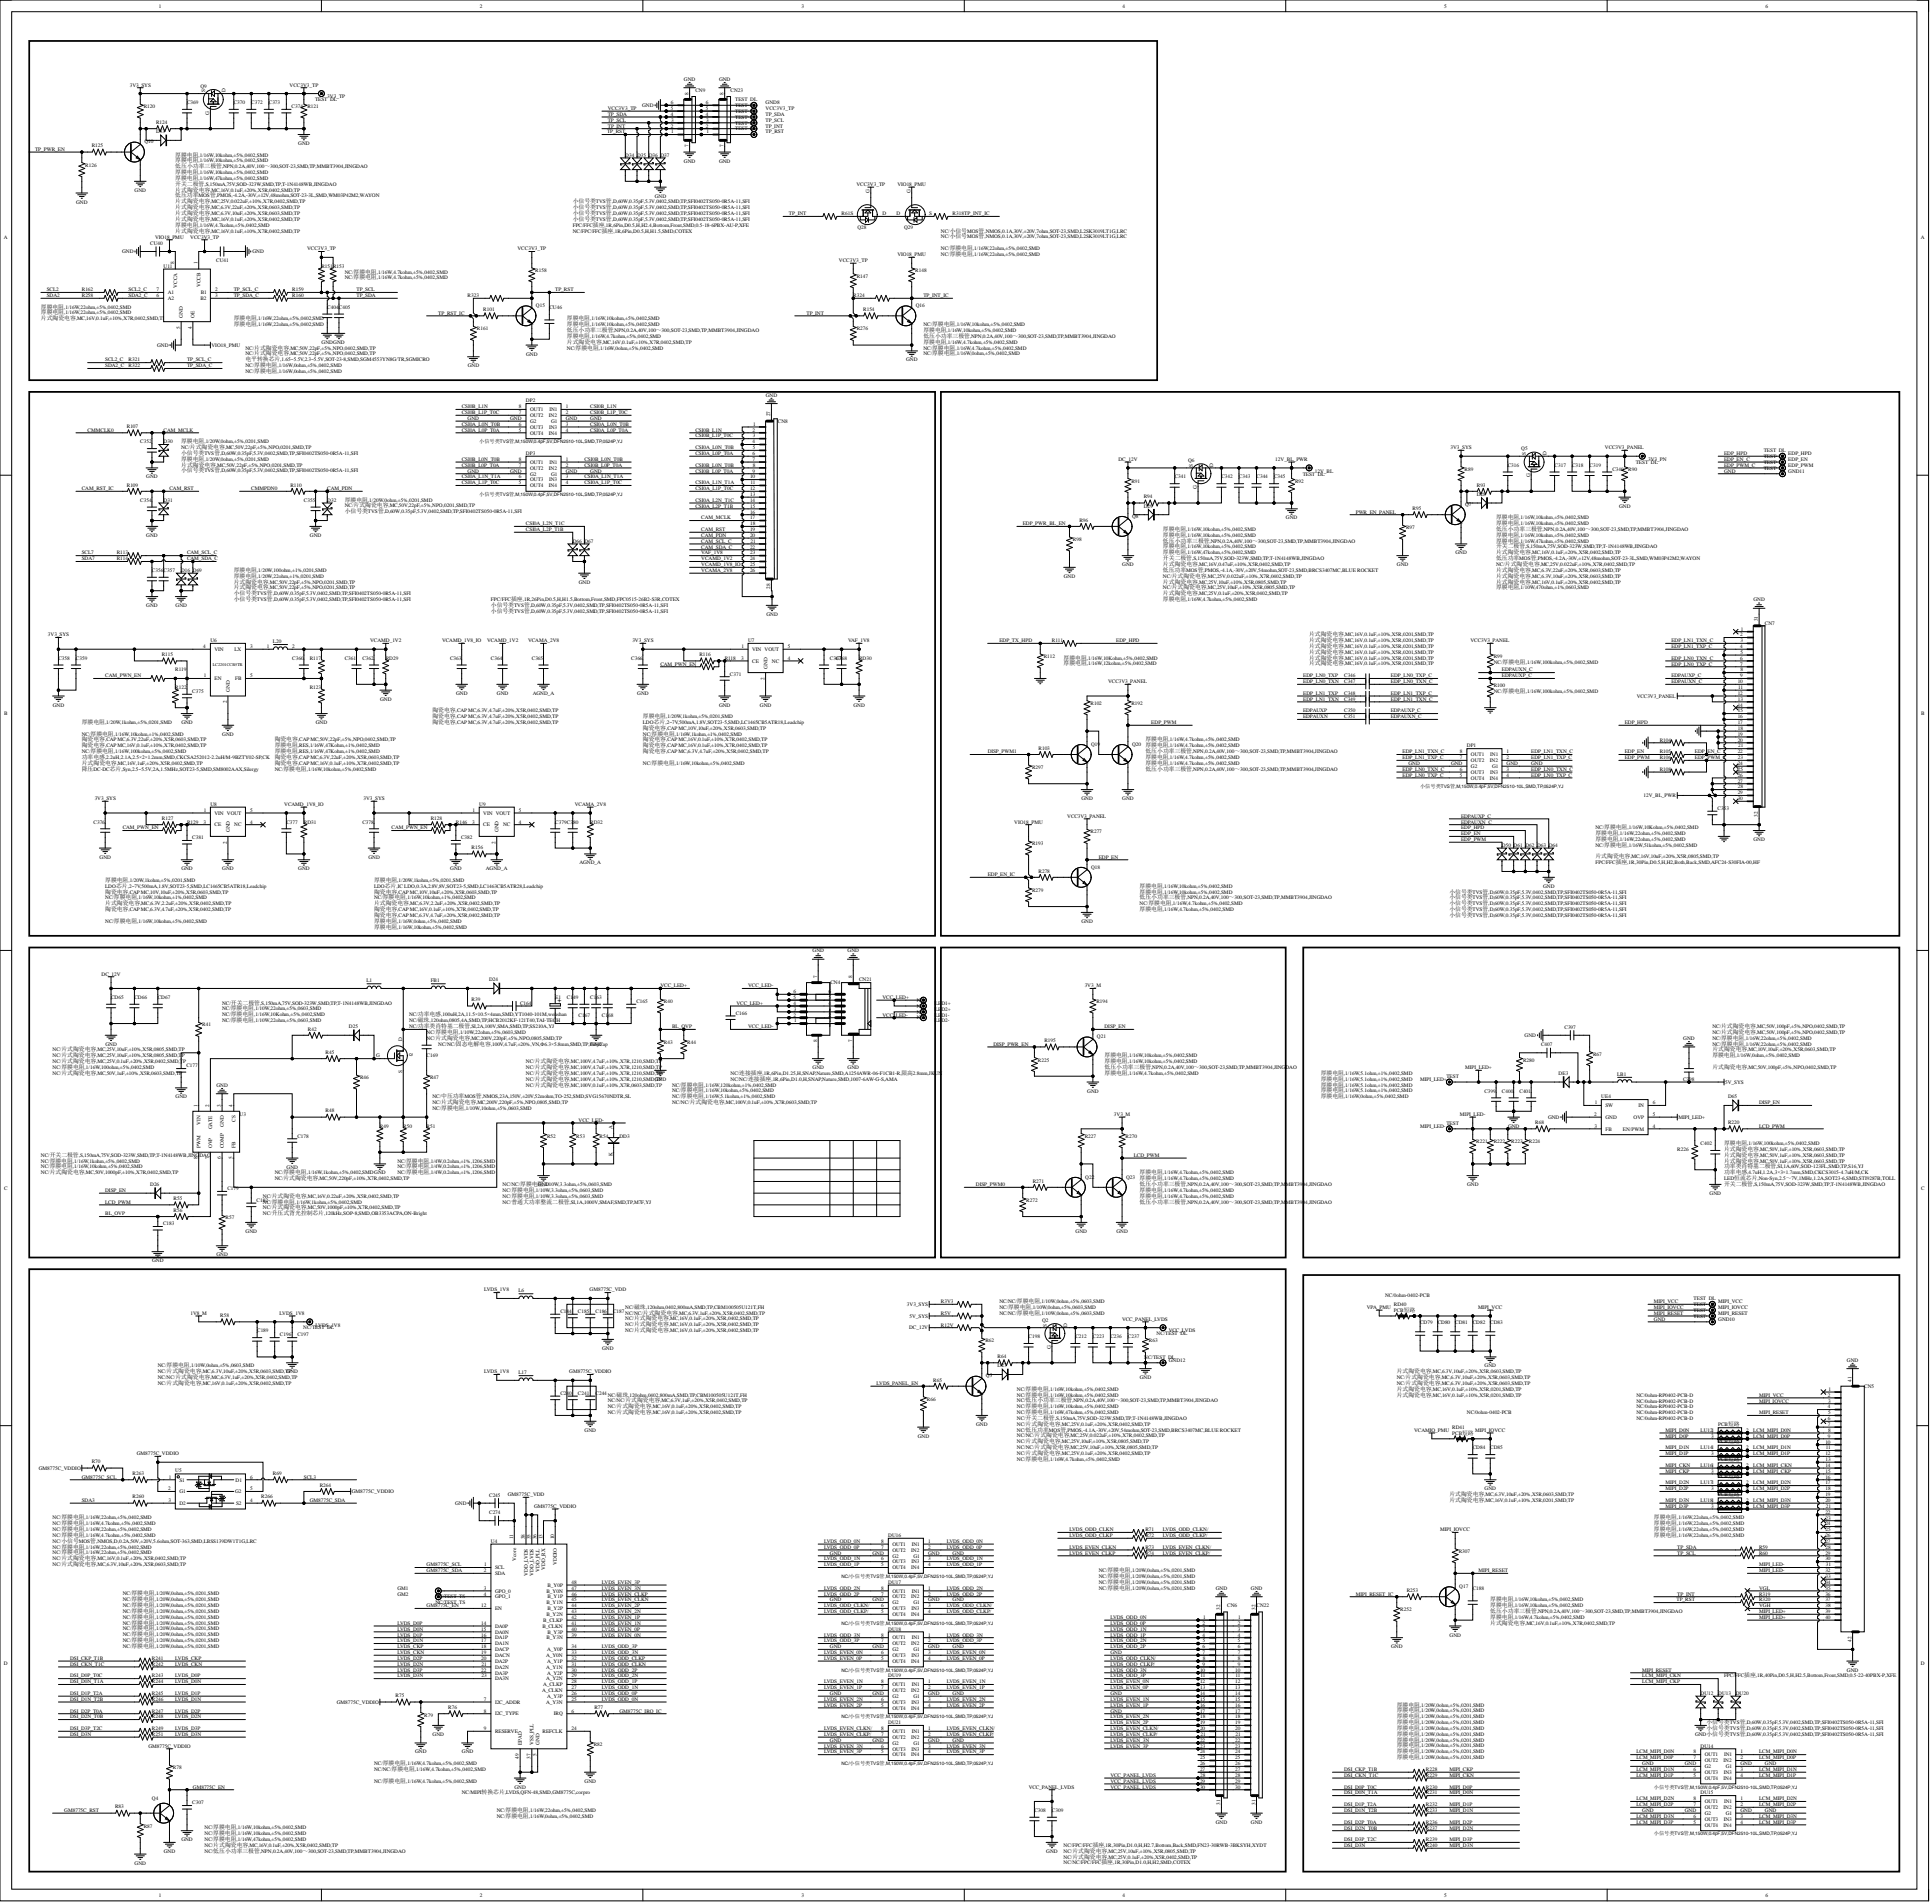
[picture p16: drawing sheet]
<svg xmlns="http://www.w3.org/2000/svg" width="838mm" height="825mm" viewBox="0 0 838 825" stroke-linecap="round" stroke-linejoin="round" font-family="sans-serif">
<defs><g id="words">
<g font-size="2.5">
<text x="76.1" y="70.4">厚膜电阻,1/16W,10kohm,±5%,0402,SMD</text>
<text x="76.1" y="67.9">厚膜电阻,1/16W,10kohm,±5%,0402,SMD</text>
<text x="76.1" y="75.5">厚膜电阻,1/16W,10kohm,±5%,0402,SMD</text>
<text x="76.1" y="73">低压小功率三极管,NPN,0.2A,40V,100～300,SOT-23,SMD,TP,MMBT3904,JINGDAO</text>
<text x="76.1" y="83.1">片式陶瓷电容,MC,16V,0.1uF,±20%,X5R,0402,SMD,TP</text>
<text x="76.1" y="78.1">厚膜电阻,1/16W,47kohm,±5%,0402,SMD</text>
<text x="76.1" y="80.6">开关二极管,S,150mA,75V,SOD-323W,SMD,TP,T-1N4148WB,JINGDAO</text>
<text x="76.1" y="85.7">低压功率MOS管,PMOS,-4.2A,-30V,±12V,48mohm,SOT-23-3L,SMD,WM03P42M2,WAYON</text>
<text x="76.1" y="88.2">片式陶瓷电容,MC,25V,0.022uF,±10%,X7R,0402,SMD,TP</text>
<text x="248.5" y="88.2">小信号类TVS管,D,60W,0.35pF,5.3V,0402,SMD,TP,SFI0402TS050-0R5A-11,SFI</text>
<text x="76.1" y="95.8">片式陶瓷电容,MC,16V,0.1uF,±20%,X5R,0402,SMD,TP</text>
<text x="76.1" y="90.7">片式陶瓷电容,MC,6.3V,22uF,±20%,X5R,0603,SMD,TP</text>
<text x="76.1" y="93.3">片式陶瓷电容,MC,6.3V,10uF,±20%,X5R,0603,SMD,TP</text>
<text x="248.5" y="90.7">小信号类TVS管,D,60W,0.35pF,5.3V,0402,SMD,TP,SFI0402TS050-0R5A-11,SFI</text>
<text x="248.5" y="93.3">小信号类TVS管,D,60W,0.35pF,5.3V,0402,SMD,TP,SFI0402TS050-0R5A-11,SFI</text>
<text x="248.5" y="95.8">小信号类TVS管,D,60W,0.35pF,5.3V,0402,SMD,TP,SFI0402TS050-0R5A-11,SFI</text>
<text x="76.1" y="98.4">厚膜电阻,1/16W,4.7kohm,±5%,0402,SMD</text>
<text x="76.1" y="100.9">片式陶瓷电容,MC,16V,0.1uF,±10%,X7R,0402,SMD,TP</text>
<text x="17.8" y="133.9">厚膜电阻,1/16W,22ohm,±5%,0402,SMD</text>
<text x="17.8" y="136.4">厚膜电阻,1/16W,22ohm,±5%,0402,SMD</text>
<text x="17.8" y="139">片式陶瓷电容,MC,16V,0.1uF,±10%,X7R,0402,SMD,TP</text>
<text x="101.4" y="139">厚膜电阻,1/16W,22ohm,±5%,0402,SMD</text>
<text x="101.4" y="141.5">厚膜电阻,1/16W,22ohm,±5%,0402,SMD</text>
<text x="246" y="141.5">厚膜电阻,1/16W,10kohm,±5%,0402,SMD</text>
<text x="246" y="139">厚膜电阻,1/16W,10kohm,±5%,0402,SMD</text>
<text x="246" y="146.6">厚膜电阻,1/16W,4.7kohm,±5%,0402,SMD</text>
<text x="246" y="144">低压小功率三极管,NPN,0.2A,40V,100～300,SOT-23,SMD,TP,MMBT3904,JINGDAO</text>
<text x="246" y="149.1">片式陶瓷电容,MC,16V,0.1uF,±10%,X7R,0402,SMD,TP</text>
<text x="400.7" y="149.1">厚膜电阻,1/16W,4.7kohm,±5%,0402,SMD</text>
<text x="400.7" y="146.6">低压小功率三极管,NPN,0.2A,40V,100～300,SOT-23,SMD,TP,MMBT3904,JINGDAO</text>
<text x="400.7" y="144">厚膜电阻,1/16W,10kohm,±5%,0402,SMD</text>
<text x="106.5" y="156.7">电平转换芯片,1.65~5.5V,2.3~5.5V,SOT-23-8,SMD,SGM4553YN8G/TR,SGMICRO</text>
<text x="78.6" y="192.2">厚膜电阻,1/20W,0ohm,±5%,0201,SMD</text>
<text x="78.6" y="197.3">小信号类TVS管,D,60W,0.35pF,5.3V,0402,SMD,TP,SFI0402TS050-0R5A-11,SFI</text>
<text x="78.6" y="199.8">厚膜电阻,1/20W,0ohm,±5%,0201,SMD</text>
<text x="78.6" y="202.4">片式陶瓷电容,MC,50V,22pF,±5%,NPO,0201,SMD,TP</text>
<text x="78.6" y="204.9">小信号类TVS管,D,60W,0.35pF,5.3V,0402,SMD,TP,SFI0402TS050-0R5A-11,SFI</text>
<text x="149.6" y="217.6">厚膜电阻,1/20W,0ohm,±5%,0201,SMD</text>
<text x="149.6" y="222.7">小信号类TVS管,D,60W,0.35pF,5.3V,0402,SMD,TP,SFI0402TS050-0R5A-11,SFI</text>
<text x="649.2" y="227.8">厚膜电阻,1/16W,10kohm,±5%,0402,SMD</text>
<text x="649.2" y="225.2">厚膜电阻,1/16W,10kohm,±5%,0402,SMD</text>
<text x="504.6" y="232.8">厚膜电阻,1/16W,10kohm,±5%,0402,SMD</text>
<text x="504.6" y="230.3">厚膜电阻,1/16W,10kohm,±5%,0402,SMD</text>
<text x="649.2" y="232.8">厚膜电阻,1/16W,10kohm,±5%,0402,SMD</text>
<text x="649.2" y="230.3">低压小功率三极管,NPN,0.2A,40V,100～300,SOT-23,SMD,TP,MMBT3904,JINGDAO</text>
<text x="504.6" y="237.9">厚膜电阻,1/16W,10kohm,±5%,0402,SMD</text>
<text x="504.6" y="235.4">低压小功率三极管,NPN,0.2A,40V,100～300,SOT-23,SMD,TP,MMBT3904,JINGDAO</text>
<text x="649.2" y="235.4">厚膜电阻,1/16W,47kohm,±5%,0402,SMD</text>
<text x="649.2" y="237.9">开关二极管,S,150mA,75V,SOD-323W,SMD,TP,T-1N4148WB,JINGDAO</text>
<text x="504.6" y="245.5">片式陶瓷电容,MC,16V,0.47uF,±10%,X5R,0402,SMD,TP</text>
<text x="504.6" y="240.4">厚膜电阻,1/16W,47kohm,±5%,0402,SMD</text>
<text x="504.6" y="243">开关二极管,S,150mA,75V,SOD-323W,SMD,TP,T-1N4148WB,JINGDAO</text>
<text x="649.2" y="243">低压功率MOS管,PMOS,-4.2A,-30V,±12V,48mohm,SOT-23-3L,SMD,WM03P42M2,WAYON</text>
<text x="649.2" y="240.4">片式陶瓷电容,MC,16V,0.1uF,±20%,X5R,0402,SMD,TP</text>
<text x="101.4" y="248.1">厚膜电阻,1/20W,100ohm,±1%,0201,SMD</text>
<text x="101.4" y="250.6">厚膜电阻,1/20W,22ohm,±1%,0201,SMD</text>
<text x="504.6" y="248.1">低压功率MOS管,PMOS,-4.1A,-30V,±20V,54mohm,SOT-23,SMD,BRCS3407MC,BLUE ROCKET</text>
<text x="649.2" y="248.1">片式陶瓷电容,MC,6.3V,22uF,±20%,X5R,0603,SMD,TP</text>
<text x="649.2" y="250.6">片式陶瓷电容,MC,6.3V,10uF,±20%,X5R,0603,SMD,TP</text>
<text x="101.4" y="253.1">片式陶瓷电容,MC,50V,22pF,±5%,NPO,0201,SMD,TP</text>
<text x="101.4" y="255.7">片式陶瓷电容,MC,50V,22pF,±5%,NPO,0201,SMD,TP</text>
<text x="504.6" y="253.1">片式陶瓷电容,MC,25V,10uF,±10%,X5R,0805,SMD,TP</text>
<text x="649.2" y="253.1">片式陶瓷电容,MC,16V,0.1uF,±20%,X5R,0402,SMD,TP</text>
<text x="649.2" y="255.7">厚膜电阻,1/10W,470ohm,±1%,0603,SMD</text>
<text x="101.4" y="258.2">小信号类TVS管,D,60W,0.35pF,5.3V,0402,SMD,TP,SFI0402TS050-0R5A-11,SFI</text>
<text x="101.4" y="260.7">小信号类TVS管,D,60W,0.35pF,5.3V,0402,SMD,TP,SFI0402TS050-0R5A-11,SFI</text>
<text x="213" y="263.3">小信号类TVS管,D,60W,0.35pF,5.3V,0402,SMD,TP,SFI0402TS050-0R5A-11,SFI</text>
<text x="504.6" y="260.7">厚膜电阻,1/16W,4.7kohm,±5%,0402,SMD</text>
<text x="504.6" y="258.2">片式陶瓷电容,MC,25V,0.1uF,±20%,X5R,0402,SMD,TP</text>
<text x="213" y="265.8">小信号类TVS管,D,60W,0.35pF,5.3V,0402,SMD,TP,SFI0402TS050-0R5A-11,SFI</text>
<text x="568" y="276">片式陶瓷电容,MC,16V,0.1uF,±10%,X5R,0201,SMD,TP</text>
<text x="568" y="278.5">片式陶瓷电容,MC,16V,0.1uF,±10%,X5R,0201,SMD,TP</text>
<text x="568" y="281">片式陶瓷电容,MC,16V,0.1uF,±10%,X5R,0201,SMD,TP</text>
<text x="461.5" y="286.1">厚膜电阻,1/16W,10Kohm,±5%,0402,SMD</text>
<text x="568" y="283.6">片式陶瓷电容,MC,16V,0.1uF,±10%,X5R,0201,SMD,TP</text>
<text x="568" y="286.1">片式陶瓷电容,MC,16V,0.1uF,±10%,X5R,0201,SMD,TP</text>
<text x="461.5" y="288.6">厚膜电阻,1/16W,12kohm,±5%,0402,SMD</text>
<text x="568" y="288.6">片式陶瓷电容,MC,16V,0.1uF,±10%,X5R,0201,SMD,TP</text>
<text x="187.6" y="311.5">陶瓷电容,CAP MC,6.3V,4.7uF,±20%,X5R,0402,SMD,TP</text>
<text x="187.6" y="308.9">陶瓷电容,CAP MC,6.3V,4.7uF,±20%,X5R,0402,SMD,TP</text>
<text x="278.9" y="311.5">厚膜电阻,1/20W,1kohm,±5%,0201,SMD</text>
<text x="35.5" y="314">厚膜电阻,1/20W,1kohm,±5%,0201,SMD</text>
<text x="187.6" y="314">陶瓷电容,CAP MC,6.3V,4.7uF,±20%,X5R,0402,SMD,TP</text>
<text x="278.9" y="316.6">陶瓷电容,CAP MC,10V,10uF,±20%,X5R,0603,SMD,TP</text>
<text x="35.5" y="321.6">陶瓷电容,CAP MC,6.3V,22uF,±20%,X5R,0603,SMD,TP</text>
<text x="119.2" y="321.6">陶瓷电容,CAP MC,50V,22pF,±5%,NPO,0402,SMD,TP</text>
<text x="278.9" y="321.6">陶瓷电容,CAP MC,16V,0.1uF,±10%,X7R,0402,SMD,TP</text>
<text x="497" y="321.6">厚膜电阻,1/16W,4.7kohm,±5%,0402,SMD</text>
<text x="35.5" y="324.2">陶瓷电容,CAP MC,16V,0.1uF,±10%,X7R,0402,SMD,TP</text>
<text x="35.5" y="329.2">功率电感,2.2uH,2.1A,2.5×2×1.2mm,SMD,CKCSA252012-2.2uH/M-9BZTY02-SP,CK</text>
<text x="119.2" y="329.2">陶瓷电容,CAP MC,6.3V,22uF,±20%,X5R,0603,SMD,TP</text>
<text x="119.2" y="324.2">厚膜电阻,RES,1/16W,47Kohm,±1%,0402,SMD</text>
<text x="119.2" y="326.7">厚膜电阻,RES,1/16W,47Kohm,±1%,0402,SMD</text>
<text x="278.9" y="324.2">陶瓷电容,CAP MC,16V,0.1uF,±10%,X7R,0402,SMD,TP</text>
<text x="278.9" y="326.7">陶瓷电容,CAP MC,6.3V,4.7uF,±20%,X5R,0402,SMD,TP</text>
<text x="497" y="329.2">厚膜电阻,1/16W,4.7kohm,±5%,0402,SMD</text>
<text x="497" y="326.7">低压小功率三极管,NPN,0.2A,40V,100～300,SOT-23,SMD,TP,MMBT3904,JINGDAO</text>
<text x="497" y="324.2">厚膜电阻,1/16W,4.7kohm,±5%,0402,SMD</text>
<text x="35.5" y="331.8">片式陶瓷电容,MC,16V,1uF,±20%,X5R,0402,SMD,TP</text>
<text x="35.5" y="334.3">降压DC-DC芯片,Syn,2.5~5.5V,2A,1.5MHz,SOT23-5,SMD,SM8002AAX,Silergy</text>
<text x="119.2" y="331.8">陶瓷电容,CAP MC,16V,0.1uF,±10%,X7R,0402,SMD,TP</text>
<text x="497" y="334.3">低压小功率三极管,NPN,0.2A,40V,100～300,SOT-23,SMD,TP,MMBT3904,JINGDAO</text>
<text x="497" y="331.8">厚膜电阻,1/16W,4.7kohm,±5%,0402,SMD</text>
<text x="692.3" y="362.2">厚膜电阻,1/16W,22ohm,±5%,0402,SMD</text>
<text x="692.3" y="364.8">厚膜电阻,1/16W,22ohm,±5%,0402,SMD</text>
<text x="692.3" y="372.4">片式陶瓷电容,MC,16V,10uF,±20%,X5R,0805,SMD,TP</text>
<text x="45.6" y="382.5">厚膜电阻,1/20W,1kohm,±5%,0201,SMD</text>
<text x="162.3" y="382.5">厚膜电阻,1/20W,1kohm,±5%,0201,SMD</text>
<text x="45.6" y="387.6">陶瓷电容,CAP MC,10V,10uF,±20%,X5R,0603,SMD,TP</text>
<text x="162.3" y="387.6">陶瓷电容,CAP MC,10V,10uF,±20%,X5R,0603,SMD,TP</text>
<text x="494.5" y="387.6">厚膜电阻,1/16W,10kohm,±5%,0402,SMD</text>
<text x="494.5" y="385.1">厚膜电阻,1/16W,10kohm,±5%,0402,SMD</text>
<text x="628.9" y="387.6">小信号类TVS管,D,60W,0.35pF,5.3V,0402,SMD,TP,SFI0402TS050-0R5A-11,SFI</text>
<text x="45.6" y="395.2">陶瓷电容,CAP MC,6.3V,4.7uF,±20%,X5R,0402,SMD,TP</text>
<text x="45.6" y="392.7">片式陶瓷电容,MC,6.3V,2.2uF,±20%,X5R,0402,SMD,TP</text>
<text x="162.3" y="395.2">陶瓷电容,CAP MC,16V,0.1uF,±10%,X7R,0402,SMD,TP</text>
<text x="162.3" y="392.7">片式陶瓷电容,MC,6.3V,2.2uF,±20%,X5R,0402,SMD,TP</text>
<text x="494.5" y="395.2">厚膜电阻,1/16W,4.7kohm,±5%,0402,SMD</text>
<text x="494.5" y="390.1">低压小功率三极管,NPN,0.2A,40V,100～300,SOT-23,SMD,TP,MMBT3904,JINGDAO</text>
<text x="628.9" y="390.1">小信号类TVS管,D,60W,0.35pF,5.3V,0402,SMD,TP,SFI0402TS050-0R5A-11,SFI</text>
<text x="628.9" y="392.7">小信号类TVS管,D,60W,0.35pF,5.3V,0402,SMD,TP,SFI0402TS050-0R5A-11,SFI</text>
<text x="628.9" y="395.2">小信号类TVS管,D,60W,0.35pF,5.3V,0402,SMD,TP,SFI0402TS050-0R5A-11,SFI</text>
<text x="162.3" y="397.7">陶瓷电容,CAP MC,6.3V,4.7uF,±20%,X5R,0402,SMD,TP</text>
<text x="162.3" y="400.3">厚膜电阻,1/16W,0ohm,±5%,0402,SMD</text>
<text x="628.9" y="397.7">小信号类TVS管,D,60W,0.35pF,5.3V,0402,SMD,TP,SFI0402TS050-0R5A-11,SFI</text>
<text x="162.3" y="402.8">厚膜电阻,1/16W,10kohm,±5%,0402,SMD</text>
<text x="479.3" y="461.2">厚膜电阻,1/16W,10kohm,±5%,0402,SMD</text>
<text x="479.3" y="458.6">厚膜电阻,1/16W,10kohm,±5%,0402,SMD</text>
<text x="743" y="458.6">厚膜电阻,1/16W,0ohm,±5%,0402,SMD</text>
<text x="743" y="456.1">片式陶瓷电容,MC,10V,10uF,±20%,X5R,0603,SMD,TP</text>
<text x="479.3" y="466.2">厚膜电阻,1/16W,4.7kohm,±5%,0402,SMD</text>
<text x="479.3" y="463.7">低压小功率三极管,NPN,0.2A,40V,100～300,SOT-23,SMD,TP,MMBT3904,JINGDAO</text>
<text x="573.1" y="466.2">厚膜电阻,1/16W,5.1ohm,±1%,0402,SMD</text>
<text x="743" y="463.7">片式陶瓷电容,MC,50V,100pF,±5%,NPO,0402,SMD,TP</text>
<text x="573.1" y="468.8">厚膜电阻,1/16W,5.1ohm,±1%,0402,SMD</text>
<text x="573.1" y="473.9">厚膜电阻,1/16W,5.1ohm,±1%,0402,SMD</text>
<text x="573.1" y="471.3">厚膜电阻,1/16W,5.1ohm,±1%,0402,SMD</text>
<text x="573.1" y="476.4">厚膜电阻,1/16W,0ohm,±5%,0402,SMD</text>
<text x="748" y="496.7">厚膜电阻,1/16W,100kohm,±5%,0402,SMD</text>
<text x="748" y="499.2">片式陶瓷电容,MC,50V,1uF,±10%,X5R,0603,SMD,TP</text>
<text x="748" y="501.8">片式陶瓷电容,MC,50V,1uF,±10%,X5R,0603,SMD,TP</text>
<text x="494.5" y="509.4">厚膜电阻,1/16W,4.7kohm,±5%,0402,SMD</text>
<text x="748" y="509.4">功率电感,4.7uH,1.2A,3×3×1.7mm,SMD,CKCS3015-4.7uH/M,CK</text>
<text x="748" y="506.8">功率类肖特基二极管,SI,1A,60V,SOD-123FL,SMD,TP,S16,YJ</text>
<text x="748" y="504.3">片式陶瓷电容,MC,50V,1uF,±10%,X5R,0603,SMD,TP</text>
<text x="494.5" y="514.5">低压小功率三极管,NPN,0.2A,40V,100～300,SOT-23,SMD,TP,MMBT3904,JINGDAO</text>
<text x="494.5" y="511.9">厚膜电阻,1/16W,4.7kohm,±5%,0402,SMD</text>
<text x="748" y="514.5">开关二极管,S,150mA,75V,SOD-323W,SMD,TP,T-1N4148WB,JINGDAO</text>
<text x="494.5" y="517">厚膜电阻,1/16W,4.7kohm,±5%,0402,SMD</text>
<text x="494.5" y="519.5">厚膜电阻,1/16W,4.7kohm,±5%,0402,SMD</text>
<text x="494.5" y="522.1">低压小功率三极管,NPN,0.2A,40V,100～300,SOT-23,SMD,TP,MMBT3904,JINGDAO</text>
<text x="606" y="595.6">片式陶瓷电容,MC,6.3V,10uF,±20%,X5R,0603,SMD,TP</text>
<text x="606" y="603.3">片式陶瓷电容,MC,16V,0.1uF,±10%,X5R,0201,SMD,TP</text>
<text x="606" y="605.8">片式陶瓷电容,MC,16V,0.1uF,±10%,X5R,0201,SMD,TP</text>
<text x="628.9" y="648.9">片式陶瓷电容,MC,6.3V,10uF,±20%,X5R,0603,SMD,TP</text>
<text x="628.9" y="651.5">片式陶瓷电容,MC,16V,0.1uF,±10%,X5R,0201,SMD,TP</text>
<text x="717.6" y="659.1">厚膜电阻,1/16W,22ohm,±5%,0402,SMD</text>
<text x="717.6" y="661.6">厚膜电阻,1/16W,22ohm,±5%,0402,SMD</text>
<text x="717.6" y="664.1">厚膜电阻,1/16W,22ohm,±5%,0402,SMD</text>
<text x="717.6" y="666.7">厚膜电阻,1/16W,22ohm,±5%,0402,SMD</text>
<text x="646.6" y="694.6">厚膜电阻,1/16W,10kohm,±5%,0402,SMD</text>
<text x="646.6" y="699.7">低压小功率三极管,NPN,0.2A,40V,100～300,SOT-23,SMD,TP,MMBT3904,JINGDAO</text>
<text x="646.6" y="697.1">厚膜电阻,1/16W,10kohm,±5%,0402,SMD</text>
<text x="646.6" y="702.2">厚膜电阻,1/16W,4.7kohm,±5%,0402,SMD</text>
<text x="646.6" y="704.7">片式陶瓷电容,MC,16V,0.1uF,±10%,X7R,0402,SMD,TP</text>
<text x="606" y="740.3">厚膜电阻,1/20W,0ohm,±5%,0201,SMD</text>
<text x="606" y="742.8">厚膜电阻,1/20W,0ohm,±5%,0201,SMD</text>
<text x="606" y="745.3">厚膜电阻,1/20W,0ohm,±5%,0201,SMD</text>
<text x="606" y="747.9">厚膜电阻,1/20W,0ohm,±5%,0201,SMD</text>
<text x="740.4" y="747.9">小信号类TVS管,D,60W,0.35pF,5.3V,0402,SMD,TP,SFI0402TS050-0R5A-11,SFI</text>
<text x="606" y="750.4">厚膜电阻,1/20W,0ohm,±5%,0201,SMD</text>
<text x="606" y="752.9">厚膜电阻,1/20W,0ohm,±5%,0201,SMD</text>
<text x="606" y="755.5">厚膜电阻,1/20W,0ohm,±5%,0201,SMD</text>
<text x="740.4" y="750.4">小信号类TVS管,D,60W,0.35pF,5.3V,0402,SMD,TP,SFI0402TS050-0R5A-11,SFI</text>
<text x="606" y="758">厚膜电阻,1/20W,0ohm,±5%,0201,SMD</text>
<text x="606" y="760.6">厚膜电阻,1/20W,0ohm,±5%,0201,SMD</text>
<text x="606" y="763.1">厚膜电阻,1/20W,0ohm,±5%,0201,SMD</text>
</g>
<g font-size="2.3">
<text x="68.9" y="3.3">1</text>
<text x="208.1" y="3.3">2</text>
<text x="347.7" y="3.3">3</text>
<text x="487.1" y="3.3">4</text>
<text x="626.6" y="3.3">5</text>
<text x="766" y="3.3">6</text>
<text x="296.8" y="35">GND</text>
<text x="312" y="35">GND</text>
<text x="56.3" y="37.6">3V3_SYS</text>
<text x="87" y="38">Q9</text>
<text x="89" y="40.1" transform="rotate(-90 89 40.1)">S</text>
<text x="97.9" y="40.1" transform="rotate(-90 97.9 40.1)">D</text>
<text x="125.6" y="37.6">VCC3V3_TP</text>
<text x="298.7" y="41.1" transform="rotate(-90 298.7 41.1)">8</text>
<text x="301.8" y="40.1">CN9</text>
<text x="313.9" y="41.1" transform="rotate(-90 313.9 41.1)">8</text>
<text x="317" y="40.1">CN23</text>
<text x="62.4" y="46.9">R120</text>
<text x="81.1" y="45.2">C369</text>
<text x="101.4" y="45.2">C370</text>
<text x="109" y="45.2">C372</text>
<text x="116.6" y="45.2">C373</text>
<text x="126.5" y="46.9">C374</text>
<text x="133.4" y="46.9">R121</text>
<text x="136.7" y="43.9">TEST DL</text>
<text x="142" y="42.6">3V3_TP</text>
<text x="263.7" y="47.7">VCC3V3_TP</text>
<text x="278.6" y="46.4">GND</text>
<text x="291.1" y="45.2">6</text>
<text x="291.1" y="47.7">5</text>
<text x="306.3" y="45.2">6</text>
<text x="306.3" y="47.7">5</text>
<text x="319" y="43.9">TEST DL</text>
<text x="319" y="46.4">TEST DL</text>
<text x="332.2" y="45.2">GND8</text>
<text x="332.2" y="47.7">VCC3V3_TP</text>
<text x="67.7" y="53.8">R124</text>
<text x="90.8" y="49.7" transform="rotate(-90 90.8 49.7)">G</text>
<text x="263.7" y="50.2">TP_SDA</text>
<text x="263.7" y="52.8">TP_SCL</text>
<text x="291.1" y="50.2">4</text>
<text x="291.1" y="52.8">3</text>
<text x="306.3" y="50.2">4</text>
<text x="306.4" y="52.8">3</text>
<text x="319" y="49">TEST DL</text>
<text x="319" y="51.5">TEST DL</text>
<text x="332.2" y="50.2">TP_SDA</text>
<text x="332.2" y="52.8">TP_SCL</text>
<text x="67.7" y="57.8">D33</text>
<text x="263.4" y="57.8">TP_RST</text>
<text x="263.7" y="55.3">TP_INT</text>
<text x="291.1" y="55.3">2</text>
<text x="291.3" y="57.8">1</text>
<text x="306.3" y="55.3">2</text>
<text x="306.5" y="57.8">1</text>
<text x="319" y="54">TEST DL</text>
<text x="319" y="56.6">TEST DL</text>
<text x="332.2" y="55.3">TP_INT</text>
<text x="332.2" y="57.8">TP_RST</text>
<text x="15.2" y="65.5">TP_PWR_EN</text>
<text x="39.8" y="63.9">R125</text>
<text x="62.6" y="62.2">Q10</text>
<text x="129.4" y="62.9">GND</text>
<text x="298.7" y="64" transform="rotate(-90 298.7 64)">7</text>
<text x="313.9" y="64" transform="rotate(-90 313.9 64)">7</text>
<text x="271.3" y="68">D34 D35 D36 D37</text>
<text x="296.8" y="70.5">GND</text>
<text x="312" y="70.5">GND</text>
<text x="37" y="72.3">R126</text>
<text x="58.4" y="83.2">GND</text>
<text x="371.6" y="80.7">VCC3V3_TP</text>
<text x="377.3" y="83.7" transform="rotate(-90 377.3 83.7)">G</text>
<text x="389.4" y="80.7">VIO18_PMU</text>
<text x="395.1" y="83.7" transform="rotate(-90 395.1 83.7)">G</text>
<text x="33" y="88.3">GND</text>
<text x="284.1" y="85.8">GND</text>
<text x="342.3" y="93.4">TP_INT</text>
<text x="365.1" y="93.4">R61S</text>
<text x="382.9" y="93.4">D</text>
<text x="388.9" y="93.4">D</text>
<text x="403.2" y="93.4">S</text>
<text x="413.3" y="93.4">R318TP_INT_IC</text>
<text x="248.5" y="98.4">FPC/FFC插座,1R,6Pin,D0.5,H,H2.4,Bottom,Front,SMD,0.5-18-6PBX-AU-P,XFE</text>
<text x="248.5" y="100.9">NC/FPC/FFC插座,1R,6Pin,D0.5,H,H1.5,SMD,COTEX</text>
<text x="372" y="99.5">Q28</text>
<text x="392.3" y="99.5">Q29</text>
<text x="408.3" y="100.9">NC/小信号MOS管,NMOS,0.1A,30V,±20V,7ohm,SOT-23,SMD,L2SK3019LT1G,LRC</text>
<text x="1.7" y="103.9">A</text>
<text x="65.2" y="106.3">CU40</text>
<text x="67.3" y="103.5">VIO18_PMU</text>
<text x="82.5" y="103.5">VCC3V3_TP</text>
<text x="408.3" y="103.4">NC/小信号MOS管,NMOS,0.1A,30V,±20V,7ohm,SOT-23,SMD,L2SK3019LT1G,LRC</text>
<text x="833.5" y="103.9">A</text>
<text x="53" y="109.9">GND</text>
<text x="93.8" y="113.7">CU41</text>
<text x="109.5" y="109.9">GND</text>
<text x="133.3" y="108.6">VCC3V3_TP</text>
<text x="224.5" y="108.6">VCC3V3_TP</text>
<text x="364" y="113.7">VCC3V3_TP</text>
<text x="389.4" y="111.1">VIO18_PMU</text>
<text x="408.3" y="108.5">NC/厚膜电阻,1/16W,22ohm,±5%,0402,SMD</text>
<text x="408.3" y="111">NC/厚膜电阻,1/16W,22ohm,±5%,0402,SMD</text>
<text x="71" y="116.2">U11</text>
<text x="75.6" y="114.7" transform="rotate(-90 75.6 114.7)">8</text>
<text x="85.7" y="114.7" transform="rotate(-90 85.7 114.7)">1</text>
<text x="139.5" y="116.2">R151R153</text>
<text x="149.6" y="118.7">NC/厚膜电阻,1/16W,4.7kohm,±5%,0402,SMD</text>
<text x="232.3" y="118">R158</text>
<text x="397.1" y="118">R148</text>
<text x="76.8" y="124.8" transform="rotate(-90 76.8 124.8)">VCCA</text>
<text x="87" y="124.6" transform="rotate(-90 87 124.6)">VCCB</text>
<text x="149.6" y="121.2">NC/厚膜电阻,1/16W,4.7kohm,±5%,0402,SMD</text>
<text x="371.7" y="120.5">R147</text>
<text x="20.3" y="126.4">SCL2</text>
<text x="20.3" y="128.9">SDA2</text>
<text x="35.5" y="126.4">R162</text>
<text x="35.5" y="128.9">R258</text>
<text x="55.8" y="126.4">SCL2_C</text>
<text x="55.8" y="128.9">SDA2_C</text>
<text x="67.9" y="126.4">7</text>
<text x="67.9" y="128.9">6</text>
<text x="72.8" y="127.6">A1</text>
<text x="72.8" y="130.2">A2</text>
<text x="86.9" y="130.2">B2</text>
<text x="87.1" y="127.6">B1</text>
<text x="93.3" y="126.4">2</text>
<text x="93.3" y="128.9">3</text>
<text x="101.4" y="128.9">TP_SDA_C</text>
<text x="101.4" y="126.4">TP_SCL_C</text>
<text x="126.8" y="126.4">R159</text>
<text x="126.8" y="128.9">R160</text>
<text x="154.7" y="128.9">TP_SDA</text>
<text x="154.7" y="126.4">TP_SCL</text>
<text x="202.9" y="128.9">R323</text>
<text x="240.9" y="126.4">TP_RST</text>
<text x="370.2" y="128.9">R324</text>
<text x="400.7" y="128.9">TP_INT_IC</text>
<text x="79.4" y="137.8" transform="rotate(-90 79.4 137.8)">GND</text>
<text x="84.4" y="137.8" transform="rotate(-90 84.4 137.8)">OE</text>
<text x="142" y="134">C404</text>
<text x="147.1" y="134">C405</text>
<text x="190.2" y="136.5">TP_RST_IC</text>
<text x="209.7" y="135">R101</text>
<text x="232.5" y="133.2">Q15</text>
<text x="238.4" y="134">CU46</text>
<text x="349.9" y="136.5">TP_INT</text>
<text x="374.5" y="135">R154</text>
<text x="397.4" y="133.2">Q16</text>
<text x="78.1" y="142.6" transform="rotate(-90 78.1 142.6)">5</text>
<text x="83.2" y="142.6" transform="rotate(-90 83.2 142.6)">4</text>
<text x="206.9" y="143.4">R161</text>
<text x="371.7" y="143.4">R276</text>
<text x="400.7" y="141.5">NC/厚膜电阻,1/16W,10kohm,±5%,0402,SMD</text>
<text x="139.6" y="149.2">GNDGND</text>
<text x="68.2" y="150.5">GND</text>
<text x="91.8" y="150.5">VIO18_PMU</text>
<text x="106.5" y="154.2">NC/片式陶瓷电容,MC,50V,22pF,±5%,NPO,0402,SMD,TP</text>
<text x="106.5" y="151.6">NC/片式陶瓷电容,MC,50V,22pF,±5%,NPO,0402,SMD,TP</text>
<text x="228.3" y="154.3">GND</text>
<text x="246" y="151.6">NC/厚膜电阻,1/16W,0ohm,±5%,0402,SMD</text>
<text x="400.7" y="151.6">NC/厚膜电阻,1/16W,4.7kohm,±5%,0402,SMD</text>
<text x="400.7" y="154.2">NC/厚膜电阻,1/16W,0ohm,±5%,0402,SMD</text>
<text x="45.6" y="156.8">SCL2_C</text>
<text x="45.6" y="159.3">SDA2_C</text>
<text x="55.8" y="156.8">R321</text>
<text x="55.8" y="159.3">R322</text>
<text x="81.1" y="159.3">TP_SDA_C</text>
<text x="81.1" y="156.8">TP_SCL_C</text>
<text x="106.5" y="159.2">NC/厚膜电阻,1/16W,0ohm,±5%,0402,SMD</text>
<text x="106.5" y="161.8">NC/厚膜电阻,1/16W,0ohm,±5%,0402,SMD</text>
<text x="202.9" y="159.3">GND</text>
<text x="393.1" y="156.8">GND</text>
<text x="332.3" y="172">GND</text>
<text x="200.3" y="179.6">CSI0B_L1P_T0C</text>
<text x="200.3" y="177.1">CSI0B_L1N</text>
<text x="225.1" y="179.6">7</text>
<text x="225.2" y="177.1">8</text>
<text x="228.2" y="174.6">DP2</text>
<text x="230" y="178.4">OUT1</text>
<text x="238.4" y="178.4">IN1</text>
<text x="245.5" y="177.1">1</text>
<text x="245.5" y="179.6">2</text>
<text x="256.1" y="179.6">CSI0B_L1P_T0C</text>
<text x="256.1" y="177.1">CSI0B_L1N</text>
<text x="55" y="185.7">R107</text>
<text x="200.3" y="184.7">CSI0A_L0N_T0B</text>
<text x="202.9" y="182.2">GND</text>
<text x="221.3" y="182.2">GND</text>
<text x="225.1" y="184.7">6</text>
<text x="230" y="186">OUT3</text>
<text x="230" y="183.4">G2</text>
<text x="230" y="180.9">OUT2</text>
<text x="238.2" y="180.9">IN2</text>
<text x="238.3" y="186">IN3</text>
<text x="239.1" y="183.4">G1</text>
<text x="245.5" y="182.2">GND</text>
<text x="245.5" y="184.7">3</text>
<text x="256.1" y="182.2">GND</text>
<text x="256.1" y="184.7">CSI0A_L0N_T0B</text>
<text x="326.8" y="184.7">1</text>
<text x="334.2" y="180.6" transform="rotate(-90 334.2 180.6)">27</text>
<text x="337.5" y="183.4">CN8</text>
<text x="38" y="187.2">CMMCLK0</text>
<text x="71" y="187.2">CAM_MCLK</text>
<text x="200.3" y="187.2">CSI0A_L0P_T0A</text>
<text x="225.2" y="187.2">5</text>
<text x="230" y="188.5">OUT4</text>
<text x="238.2" y="188.5">IN4</text>
<text x="245.5" y="187.2">4</text>
<text x="256.1" y="187.2">CSI0A_L0P_T0A</text>
<text x="301.8" y="189.8">CSI0B_L1P_T0C</text>
<text x="301.8" y="187.2">CSI0B_L1N</text>
<text x="326.6" y="187.2">2</text>
<text x="326.6" y="189.8">3</text>
<text x="60.9" y="192.3">C352</text>
<text x="71" y="192.3">D30</text>
<text x="78.6" y="194.8">NC/片式陶瓷电容,MC,50V,22pF,±5%,NPO,0201,SMD,TP</text>
<text x="228.2" y="197.4">DP3</text>
<text x="301.8" y="197.4">CSI0A_L0P_T0A</text>
<text x="301.8" y="194.9">CSI0A_L0N_T0B</text>
<text x="326.6" y="192.3">4</text>
<text x="326.6" y="197.4">6</text>
<text x="326.6" y="194.9">5</text>
<text x="629.4" y="194.9">3V3_SYS</text>
<text x="660.1" y="195.3">Q5</text>
<text x="662.1" y="197.4" transform="rotate(-90 662.1 197.4)">S</text>
<text x="671" y="197.4" transform="rotate(-90 671 197.4)">D</text>
<text x="696.4" y="194.9">VCC3V3_PANEL</text>
<text x="748" y="197.4">EDP_HPD</text>
<text x="765.3" y="196.1">TEST DL</text>
<text x="775.9" y="197.4">EDP_HPD</text>
<text x="200.3" y="202.5">CSI0B_L0P_T0A</text>
<text x="200.3" y="199.9">CSI0B_L0N_T0B</text>
<text x="225.1" y="202.5">7</text>
<text x="225.2" y="199.9">8</text>
<text x="230" y="203.7">OUT2</text>
<text x="230" y="201.2">OUT1</text>
<text x="238.2" y="203.7">IN2</text>
<text x="238.4" y="201.2">IN1</text>
<text x="245.5" y="199.9">1</text>
<text x="245.5" y="202.5">2</text>
<text x="253.6" y="202.5">CSI0B_L0P_T0A</text>
<text x="253.6" y="199.9">CSI0B_L0N_T0B</text>
<text x="301.8" y="202.5">CSI0B_L0N_T0B</text>
<text x="326.6" y="199.9">7</text>
<text x="326.6" y="202.5">8</text>
<text x="485.3" y="199.9">DC_12V</text>
<text x="515.5" y="200.4">Q6</text>
<text x="517.5" y="202.5" transform="rotate(-90 517.5 202.5)">S</text>
<text x="526.4" y="202.5" transform="rotate(-90 526.4 202.5)">D</text>
<text x="553.3" y="199.9">12V_BL_PWR</text>
<text x="654.2" y="202.5">C316</text>
<text x="674.5" y="202.5">C317</text>
<text x="682.1" y="202.5">C318</text>
<text x="689.7" y="202.5">C319</text>
<text x="709.8" y="201.2">TEST DL</text>
<text x="715.1" y="199.9">3V3_PN</text>
<text x="748" y="199.9">EDP_EN_C</text>
<text x="748" y="202.5">EDP_PWM_C</text>
<text x="765.3" y="198.7">TEST DL</text>
<text x="765.3" y="201.2">TEST DL</text>
<text x="765.3" y="203.7">TEST DL</text>
<text x="775.9" y="199.9">EDP_EN</text>
<text x="775.9" y="202.5">EDP_PWM</text>
<text x="63.5" y="207.5">GND</text>
<text x="200.3" y="207.5">CSI0A_L1N_T1A</text>
<text x="202.9" y="205">GND</text>
<text x="221.3" y="205">GND</text>
<text x="225.1" y="207.5">6</text>
<text x="230" y="208.8">OUT3</text>
<text x="230" y="206.3">G2</text>
<text x="238.3" y="208.8">IN3</text>
<text x="239.1" y="206.3">G1</text>
<text x="245.5" y="205">GND</text>
<text x="245.5" y="207.5">3</text>
<text x="253.6" y="207.5">CSI0A_L1N_T1A</text>
<text x="256.1" y="205">GND</text>
<text x="301.8" y="205">CSI0B_L0P_T0A</text>
<text x="325.4" y="207.5">10</text>
<text x="326.6" y="205">9</text>
<text x="490.9" y="209.3">R91</text>
<text x="509.7" y="207.5">C341</text>
<text x="530" y="207.5">C342</text>
<text x="537.6" y="207.5">C343</text>
<text x="545.2" y="207.5">C344</text>
<text x="552.8" y="207.5">C345</text>
<text x="561.9" y="209.3">R92</text>
<text x="565.2" y="206.3">TEST DL</text>
<text x="570.5" y="205">12V_BL</text>
<text x="635.5" y="204.2">R89</text>
<text x="663.9" y="207" transform="rotate(-90 663.9 207)">G</text>
<text x="699.6" y="204.2">C340</text>
<text x="706.5" y="204.2">R90</text>
<text x="748" y="205">GND</text>
<text x="775.9" y="205">GND11</text>
<text x="35.5" y="212.6">CAM_RST_IC</text>
<text x="55" y="211.1">R109</text>
<text x="73.5" y="212.6">CAM_RST</text>
<text x="109" y="212.6">CMMPDN0</text>
<text x="126" y="211.1">R110</text>
<text x="142" y="212.6">CAM_PDN</text>
<text x="200.3" y="210.1">CSI0A_L1P_T0C</text>
<text x="225.2" y="210.1">5</text>
<text x="230" y="211.3">OUT4</text>
<text x="238.2" y="211.3">IN4</text>
<text x="245.5" y="210.1">4</text>
<text x="253.6" y="210.1">CSI0A_L1P_T0C</text>
<text x="301.8" y="212.6">CSI0A_L1P_T0C</text>
<text x="301.8" y="210.1">CSI0A_L1N_T1A</text>
<text x="325.4" y="212.6">12</text>
<text x="325.5" y="215.2">13</text>
<text x="325.6" y="210.1">11</text>
<text x="519.3" y="212.1" transform="rotate(-90 519.3 212.1)">G</text>
<text x="640.8" y="211.1">R93</text>
<text x="640.8" y="215.2">D28</text>
<text x="60.9" y="217.7">C354</text>
<text x="71" y="217.7">D31</text>
<text x="131.9" y="217.7">C355</text>
<text x="142" y="217.7">D32</text>
<text x="149.6" y="220.1">NC/片式陶瓷电容,MC,50V,22pF,±5%,NPO,0201,SMD,TP</text>
<text x="301.8" y="220.2">CSI0A_L2P_T1B</text>
<text x="301.8" y="217.7">CSI0A_L2N_T1C</text>
<text x="325.4" y="217.7">14</text>
<text x="325.5" y="220.2">15</text>
<text x="496.2" y="216.2">R94</text>
<text x="496.2" y="220.2">D29</text>
<text x="612.9" y="221.2">R95</text>
<text x="635.7" y="219.5">Q7</text>
<text x="702.5" y="220.2">GND</text>
<text x="228.2" y="227.8">CSI0A_L2N_T1C</text>
<text x="304.3" y="225.3">CAM_MCLK</text>
<text x="325.4" y="222.8">16</text>
<text x="325.4" y="225.3">17</text>
<text x="325.5" y="227.8">18</text>
<text x="443.8" y="227.8">EDP_PWR_BL_EN</text>
<text x="468.4" y="226.3">R96</text>
<text x="491.2" y="224.5">Q8</text>
<text x="558" y="225.3">GND</text>
<text x="588.3" y="222.8">PWR_EN_PANEL</text>
<text x="63.5" y="232.9">GND</text>
<text x="134.5" y="232.9">GND</text>
<text x="228.2" y="230.4">CSI0A_L2P_T1B</text>
<text x="304.3" y="230.4">CAM_RST</text>
<text x="304.3" y="232.9">CAM_PDN</text>
<text x="325.4" y="230.4">19</text>
<text x="325.4" y="232.9">20</text>
<text x="610.1" y="229.6">R97</text>
<text x="248.5" y="235.4">D66</text>
<text x="253.6" y="235.4">D67</text>
<text x="304.3" y="235.4">CAM_SCL_C</text>
<text x="304.3" y="238">CAM_SDA_C</text>
<text x="325.4" y="238">22</text>
<text x="325.6" y="235.4">21</text>
<text x="465.6" y="234.7">R98</text>
<text x="35.5" y="240.5">SCL7</text>
<text x="35.5" y="243.1">SDA7</text>
<text x="50.7" y="240.5">R113</text>
<text x="50.7" y="243.1">R114</text>
<text x="81.1" y="240.5">CAM_SCL_C</text>
<text x="81.1" y="243.1">CAM_SDA_C</text>
<text x="304.3" y="240.5">VAF_1V8</text>
<text x="304.3" y="243.1">VCAMD_1V2</text>
<text x="304.3" y="245.6">VCAMD_1V8_IO</text>
<text x="325.4" y="243.1">24</text>
<text x="325.5" y="245.6">25</text>
<text x="325.5" y="240.5">23</text>
<text x="487" y="245.6">GND</text>
<text x="606.1" y="245.6">GND</text>
<text x="631.5" y="240.5">GND</text>
<text x="649.2" y="245.5">NC/片式陶瓷电容,MC,25V,0.022uF,±10%,X7R,0402,SMD,TP</text>
<text x="65.9" y="248.1">C356C357</text>
<text x="78.6" y="248.1">D16</text>
<text x="83.7" y="248.1">D69</text>
<text x="304.3" y="248.1">VCAMA_2V8</text>
<text x="325.4" y="248.1">26</text>
<text x="461.6" y="250.7">GND</text>
<text x="504.6" y="250.6">NC/片式陶瓷电容,MC,25V,0.022uF,±10%,X7R,0402,SMD,TP</text>
<text x="251.1" y="253.2">GND</text>
<text x="334.2" y="255.4" transform="rotate(-90 334.2 255.4)">28</text>
<text x="504.6" y="255.7">NC/片式陶瓷电容,MC,25V,10uF,±10%,X5R,0805,SMD,TP</text>
<text x="63.5" y="263.4">GND</text>
<text x="76.2" y="263.4">GND</text>
<text x="213" y="260.7">FPC/FFC插座,1R,26Pin,D0.5,H,H1.5,Bottom,Front,SMD,FPC0515-26B2-S3R,COTEX</text>
<text x="760.8" y="260.8">GND</text>
<text x="332.5" y="267.2">GND</text>
<text x="762.8" y="269.4" transform="rotate(-90 762.8 269.4)">31</text>
<text x="755.3" y="273.5">1</text>
<text x="765.8" y="271">CN7</text>
<text x="20.8" y="276">3V3_SYS</text>
<text x="88.2" y="281.1">4</text>
<text x="91.3" y="278.6">U6</text>
<text x="108.5" y="281.1">3</text>
<text x="115.8" y="281.1">1</text>
<text x="118.4" y="278.8">L20</text>
<text x="126.8" y="281.1">2</text>
<text x="160.6" y="278.6">VCAMD_1V2</text>
<text x="191.8" y="278.6">VCAMD_1V8_IO</text>
<text x="211.3" y="278.6">VCAMD_1V2</text>
<text x="229.1" y="278.6">VCAMA_2V8</text>
<text x="274.4" y="278.6">3V3_SYS</text>
<text x="321.7" y="281.1">1</text>
<text x="324.6" y="278.6">U7</text>
<text x="341.8" y="281.1">5</text>
<text x="368" y="278.6">VAF_1V8</text>
<text x="433.6" y="278.6">EDP_TX_HPD</text>
<text x="456.4" y="278.6">R111</text>
<text x="484.3" y="278.6">EDP_HPD</text>
<text x="638" y="278.6">VCC3V3_PANEL</text>
<text x="725.2" y="281.1">EDP_LN1_TXP_C</text>
<text x="725.2" y="278.6">EDP_LN1_TXN_C</text>
<text x="755.1" y="276">2</text>
<text x="755.1" y="281.1">4</text>
<text x="755.2" y="278.6">3</text>
<text x="25.4" y="286.2">C358</text>
<text x="33" y="286.2">C359</text>
<text x="70.2" y="284.7">R115</text>
<text x="93.1" y="282.4">VIN</text>
<text x="101.7" y="282.4">LX</text>
<text x="126.8" y="286.2">C360</text>
<text x="134.4" y="286.2">R117</text>
<text x="149.6" y="286.2">C361</text>
<text x="157.2" y="286.2">C362</text>
<text x="167.4" y="286.2">RD29</text>
<text x="195.3" y="286.2">C363</text>
<text x="213" y="286.2">C364</text>
<text x="230.8" y="286.2">C365</text>
<text x="273.9" y="286.2">C366</text>
<text x="303.5" y="284.7">R116</text>
<text x="314.4" y="286.2">R118</text>
<text x="321.6" y="286.2">3</text>
<text x="326.4" y="287.5">CE</text>
<text x="326.4" y="282.4">VIN VOUT</text>
<text x="334.9" y="287.5">NC</text>
<text x="341.8" y="286.2">4</text>
<text x="360.1" y="286.2">C367</text>
<text x="362.6" y="286.2">C368</text>
<text x="372.8" y="286.2">RD30</text>
<text x="452.9" y="285.4">R112</text>
<text x="648.1" y="285.4">R99</text>
<text x="648.1" y="288">NC/厚膜电阻,1/16W,100kohm,±5%,0402,SMD</text>
<text x="725.2" y="286.2">EDP_LN0_TXN_C</text>
<text x="755.1" y="286.2">6</text>
<text x="755.1" y="283.7">5</text>
<text x="45.6" y="293.8">CAM_PWN_EN</text>
<text x="76.1" y="291.3">R119</text>
<text x="88.4" y="293.8">1</text>
<text x="108.5" y="293.8">5</text>
<text x="286.5" y="288.7">CAM_PWN_EN</text>
<text x="316.7" y="293">C371</text>
<text x="332.9" y="290" transform="rotate(-90 332.9 290)">GND</text>
<text x="565.5" y="293.8">EDP_LN0_TXP</text>
<text x="583.2" y="293.8">C346</text>
<text x="603.5" y="293.8">EDP_LN0_TXP_C</text>
<text x="651.7" y="293.8">EDPAUXP_C</text>
<text x="651.7" y="291.3">EDPAUXN_C</text>
<text x="725.2" y="288.7">EDP_LN0_TXP_C</text>
<text x="725.2" y="293.8">EDPAUXP_C</text>
<text x="755.1" y="288.7">7</text>
<text x="755.1" y="293.8">9</text>
<text x="755.1" y="291.3">8</text>
<text x="76.1" y="298.9">R122</text>
<text x="93.1" y="295.1">EN</text>
<text x="102.1" y="295.1">FB</text>
<text x="134.4" y="298.9">R123</text>
<text x="331.7" y="294.9" transform="rotate(-90 331.7 294.9)">2</text>
<text x="480.8" y="296.3">VCC3V3_PANEL</text>
<text x="565.5" y="296.3">EDP_LN0_TXN</text>
<text x="583.2" y="296.3">C347</text>
<text x="603.5" y="296.3">EDP_LN0_TXN_C</text>
<text x="648.1" y="298.1">R100</text>
<text x="725.2" y="296.3">EDPAUXN_C</text>
<text x="754" y="296.3">10</text>
<text x="754.1" y="298.9">11</text>
<text x="83.4" y="300.7">C375</text>
<text x="98.4" y="305" transform="rotate(-90 98.4 305)">2</text>
<text x="99.7" y="300.1" transform="rotate(-90 99.7 300.1)">GND</text>
<text x="164.9" y="304">GND</text>
<text x="197.9" y="301.4">GND</text>
<text x="215.6" y="301.4">GND</text>
<text x="231.1" y="301.4">AGND_A</text>
<text x="276.5" y="301.4">GND</text>
<text x="473.2" y="305.7">R102</text>
<text x="490.9" y="305.7">R192</text>
<text x="565.5" y="301.4">EDP_LN1_TXP</text>
<text x="565.5" y="304">EDP_LN1_TXN</text>
<text x="583.2" y="301.4">C348</text>
<text x="583.2" y="304">C349</text>
<text x="603.5" y="301.4">EDP_LN1_TXP_C</text>
<text x="603.5" y="304">EDP_LN1_TXN_C</text>
<text x="648.1" y="300.7">NC/厚膜电阻,1/16W,100kohm,±5%,0402,SMD</text>
<text x="710.1" y="302.7">VCC3V3_PANEL</text>
<text x="754" y="301.4">12</text>
<text x="754.1" y="304">13</text>
<text x="1.8" y="310">B</text>
<text x="22.9" y="306.5">GND</text>
<text x="312" y="306.5">GND</text>
<text x="329.7" y="306.5">GND</text>
<text x="370.3" y="306.5">GND</text>
<text x="565.5" y="309">EDPAUXP</text>
<text x="565.5" y="311.6">EDPAUXN</text>
<text x="583.2" y="309">C350</text>
<text x="583.2" y="311.6">C351</text>
<text x="603.5" y="309">EDPAUXP_C</text>
<text x="603.5" y="311.6">EDPAUXN_C</text>
<text x="754" y="306.5">14</text>
<text x="754" y="311.6">16</text>
<text x="754" y="309">15</text>
<text x="833.5" y="310">B</text>
<text x="78.7" y="314.1">GND</text>
<text x="137" y="314.1">GND</text>
<text x="278.9" y="314">LDO芯片,2~7V,500mA,1.8V,SOT23-5,SMD,LC1465CB5ATR18,Leadchip</text>
<text x="499.5" y="314.1">EDP_PWM</text>
<text x="704.9" y="314.1">EDP_HPD</text>
<text x="754" y="314.1">17</text>
<text x="754" y="316.6">18</text>
<text x="35.5" y="319.1">NC/厚膜电阻,1/16W,10kohm,±1%,0402,SMD</text>
<text x="96.4" y="319.2">GND</text>
<text x="278.9" y="319.1">NC/厚膜电阻,1/16W,1kohm,±1%,0402,SMD</text>
<text x="473.4" y="323.5">Q19</text>
<text x="491.2" y="323.5">Q20</text>
<text x="720.2" y="321.7">R104</text>
<text x="754" y="319.2">19</text>
<text x="754" y="321.7">20</text>
<text x="35.5" y="326.7">NC/厚膜电阻,1/16W,100kohm,±5%,0402,SMD</text>
<text x="428.5" y="326.8">DISP_PWM1</text>
<text x="450.6" y="325.3">R103</text>
<text x="608.6" y="329.3">EDP_LN1_TXP_C</text>
<text x="608.6" y="326.8">EDP_LN1_TXN_C</text>
<text x="633.4" y="329.3">7</text>
<text x="633.4" y="326.8">8</text>
<text x="636.5" y="324.3">DP1</text>
<text x="638.3" y="328.1">OUT1</text>
<text x="646.6" y="328.1">IN1</text>
<text x="653.7" y="326.8">1</text>
<text x="653.7" y="329.3">2</text>
<text x="664.4" y="329.3">EDP_LN1_TXP_C</text>
<text x="664.4" y="326.8">EDP_LN1_TXN_C</text>
<text x="704.9" y="326.8">EDP_EN</text>
<text x="704.9" y="329.3">EDP_PWM</text>
<text x="720.2" y="326.8">R105</text>
<text x="720.2" y="329.3">R106</text>
<text x="735.4" y="326.8">EDP_EN_C</text>
<text x="735.4" y="329.3">EDP_PWM_C</text>
<text x="754" y="326.8">22</text>
<text x="754.1" y="329.3">23</text>
<text x="754.1" y="324.3">21</text>
<text x="119.2" y="334.3">NC/厚膜电阻,1/16W,10kohm,±5%,0402,SMD</text>
<text x="278.9" y="331.8">NC/厚膜电阻,1/16W,10kohm,±5%,0402,SMD</text>
<text x="447.8" y="333.6">R297</text>
<text x="608.6" y="334.4">EDP_LN0_TXN_C</text>
<text x="611.1" y="331.9">GND</text>
<text x="629.6" y="331.9">GND</text>
<text x="633.4" y="334.4">6</text>
<text x="638.3" y="335.7">OUT3</text>
<text x="638.3" y="333.1">G2</text>
<text x="638.3" y="330.6">OUT2</text>
<text x="646.5" y="330.6">IN2</text>
<text x="646.5" y="335.7">IN3</text>
<text x="647.4" y="333.1">G1</text>
<text x="653.7" y="331.9">GND</text>
<text x="653.7" y="334.4">3</text>
<text x="664.4" y="331.9">GND</text>
<text x="664.4" y="334.4">EDP_LN0_TXN_C</text>
<text x="720.2" y="334.4">R108</text>
<text x="754" y="331.9">24</text>
<text x="754" y="334.4">25</text>
<text x="608.6" y="336.9">EDP_LN0_TXP_C</text>
<text x="633.4" y="336.9">5</text>
<text x="638.3" y="338.2">OUT4</text>
<text x="646.5" y="338.2">IN4</text>
<text x="653.7" y="336.9">4</text>
<text x="664.4" y="336.9">EDP_LN0_TXP_C</text>
<text x="754" y="336.9">26</text>
<text x="754" y="339.5">27</text>
<text x="41.1" y="347.1">3V3_SYS</text>
<text x="157.7" y="347.1">3V3_SYS</text>
<text x="469.2" y="347.1">GND</text>
<text x="487" y="347.1">GND</text>
<text x="713.1" y="345.8">12V_BL_PWR</text>
<text x="754" y="344.5">29</text>
<text x="754" y="347.1">30</text>
<text x="754" y="342">28</text>
<text x="88.4" y="352.2">1</text>
<text x="91.3" y="349.6">U8</text>
<text x="93.1" y="353.4">VIN VOUT</text>
<text x="108.5" y="352.2">5</text>
<text x="123.3" y="349.6">VCAMD_1V8_IO</text>
<text x="205.1" y="352.2">1</text>
<text x="207.9" y="349.6">U9</text>
<text x="209.7" y="353.4">VIN VOUT</text>
<text x="225.2" y="352.2">5</text>
<text x="249.4" y="349.6">VCAMA_2V8</text>
<text x="745.3" y="351.4">C353</text>
<text x="40.6" y="357.2">C376</text>
<text x="53.3" y="359.8">CAM_PWN_EN</text>
<text x="70.2" y="355.7">R127</text>
<text x="81.1" y="357.2">R129</text>
<text x="88.3" y="357.2">3</text>
<text x="93.1" y="358.5">CE</text>
<text x="101.6" y="358.5">NC</text>
<text x="108.5" y="357.2">4</text>
<text x="124.3" y="357.2">C377</text>
<text x="131.9" y="357.2">RD31</text>
<text x="157.2" y="357.2">C378</text>
<text x="169.9" y="359.8">CAM_PWN_EN</text>
<text x="186.9" y="355.7">R128</text>
<text x="197.8" y="357.2">R146</text>
<text x="204.9" y="357.2">3</text>
<text x="209.7" y="358.5">CE</text>
<text x="218.3" y="358.5">NC</text>
<text x="225.2" y="357.2">4</text>
<text x="240.9" y="357.2">C379C380</text>
<text x="256.1" y="357.2">RD32</text>
<text x="440.1" y="357.2">VIO18_PMU</text>
<text x="463.1" y="354.7">VCC3V3_PANEL</text>
<text x="633.9" y="354.7">EDPAUXP_C</text>
<text x="633.9" y="357.2">EDPAUXN_C</text>
<text x="633.9" y="359.8">EDP_HPD</text>
<text x="692.3" y="359.7">NC/厚膜电阻,1/16W,10Kohm,±5%,0402,SMD</text>
<text x="762.8" y="354.4" transform="rotate(-90 762.8 354.4)">32</text>
<text x="83.4" y="364.1">C381</text>
<text x="98.4" y="365.9" transform="rotate(-90 98.4 365.9)">2</text>
<text x="99.7" y="361" transform="rotate(-90 99.7 361)">GND</text>
<text x="200.1" y="364.1">C382</text>
<text x="215" y="365.9" transform="rotate(-90 215 365.9)">2</text>
<text x="216.3" y="361" transform="rotate(-90 216.3 361)">GND</text>
<text x="473.2" y="361.5">R277</text>
<text x="633.9" y="362.3">EDP_EN</text>
<text x="633.9" y="364.8">EDP_PWM</text>
<text x="760.8" y="364.8">GND</text>
<text x="204.6" y="368.4">R156</text>
<text x="447.8" y="366.6">R193</text>
<text x="651.7" y="367.4">D50</text>
<text x="656.8" y="367.4">D61</text>
<text x="661.8" y="367.4">D62</text>
<text x="666.9" y="367.4">D63 D64</text>
<text x="692.3" y="367.3">NC/厚膜电阻,1/16W,51kohm,±5%,0402,SMD</text>
<text x="43.2" y="372.5">GND</text>
<text x="78.7" y="377.5">GND</text>
<text x="96.4" y="377.5">GND</text>
<text x="129.4" y="377.5">GND</text>
<text x="159.8" y="372.5">GND</text>
<text x="195.3" y="377.5">GND</text>
<text x="210.8" y="377.5">AGND_A</text>
<text x="251.4" y="375">AGND_A</text>
<text x="473.4" y="376.8">Q18</text>
<text x="476.7" y="372.5">EDP_EN</text>
<text x="692.3" y="374.9">FPC/FFC插座,1R,30Pin,D0.5,H,H2,Both,Back,SMD,AFC24-S30FIA-00,HF</text>
<text x="428.5" y="380.1">EDP_EN_IC</text>
<text x="450.6" y="378.5">R278</text>
<text x="45.6" y="385.1">LDO芯片,2~7V,500mA,1.8V,SOT23-5,SMD,LC1465CB5ATR18,Leadchip</text>
<text x="162.3" y="385.1">LDO芯片,IC LDO,0.3A,2.8V,8V,SOT23-5,SMD,LC1463CB5ATR28,Leadchip</text>
<text x="447.8" y="386.9">R279</text>
<text x="669.5" y="385.1">GND</text>
<text x="45.6" y="390.1">NC/厚膜电阻,1/16W,10kohm,±1%,0402,SMD</text>
<text x="162.3" y="390.1">NC/厚膜电阻,1/16W,10kohm,±1%,0402,SMD</text>
<text x="494.5" y="392.7">NC/厚膜电阻,1/16W,4.7kohm,±5%,0402,SMD</text>
<text x="45.6" y="400.3">NC/厚膜电阻,1/16W,10kohm,±5%,0402,SMD</text>
<text x="469.2" y="400.4">GND</text>
<text x="352.6" y="413.1">GND</text>
<text x="367.8" y="413.1">GND</text>
<text x="44.1" y="423.2">DC_12V</text>
<text x="159" y="426">L1</text>
<text x="186.9" y="426">FB1</text>
<text x="212.2" y="425.7">D24</text>
<text x="354.5" y="424.2" transform="rotate(-90 354.5 424.2)">7</text>
<text x="369.7" y="424.2" transform="rotate(-90 369.7 424.2)">8</text>
<text x="372.8" y="425.7">CN21</text>
<text x="286.5" y="428.3">VCC_LED+</text>
<text x="324.6" y="428.3">VCC_LED-</text>
<text x="344.3" y="430.8">6</text>
<text x="359.5" y="430.8">6</text>
<text x="360.3" y="427">CN4</text>
<text x="470.6" y="428.3">3V3_M</text>
<text x="48.2" y="433.3">CD65</text>
<text x="58.3" y="433.3">CD66</text>
<text x="68.5" y="433.3">CD67</text>
<text x="96.4" y="435.8">NC/开关二极管,S,150mA,75V,SOD-323W,SMD,TP,T-1N4148WB,JINGDAO</text>
<text x="204.6" y="434.4">R39</text>
<text x="225.7" y="435.9">C164</text>
<text x="240.9" y="433.3">E1</text>
<text x="246" y="433.3">C149</text>
<text x="256.1" y="433.3">C163</text>
<text x="276.1" y="435.1">C165</text>
<text x="288.1" y="435.1">R40</text>
<text x="319.5" y="435.9">VCC_LED+</text>
<text x="344.3" y="435.9">4</text>
<text x="344.4" y="433.3">5</text>
<text x="359.5" y="435.9">4</text>
<text x="359.6" y="433.3">5</text>
<text x="382.9" y="433.3">VCC_LED+</text>
<text x="397.9" y="434.6">NC/</text>
<text x="397.9" y="437.2">NC/</text>
<text x="405.7" y="435.9">LED1+</text>
<text x="475.7" y="435.1">R194</text>
<text x="96.4" y="440.9">NC/厚膜电阻,1/16W,10Kohm,±5%,0402,SMD</text>
<text x="96.4" y="443.4">NC/厚膜电阻,1/10W,22ohm,±5%,0603,SMD</text>
<text x="96.4" y="438.3">NC/厚膜电阻,1/10W,22ohm,±5%,0603,SMD</text>
<text x="177.5" y="443.4">NC/磁珠,120ohm,0805,4A,SMD,TP,HCB2012KF-121T40,TAI-TECH</text>
<text x="177.5" y="440.9">NC/功率电感,100uH,2A,11.5×10.5×4mm,SMD,YT1040-101M,wenshan</text>
<text x="251" y="441">C167</text>
<text x="261.2" y="441">C168</text>
<text x="319.3" y="440.2">C166</text>
<text x="344.3" y="441">2</text>
<text x="344.4" y="438.4">3</text>
<text x="344.5" y="443.5">1</text>
<text x="359.5" y="441">2</text>
<text x="359.6" y="438.4">3</text>
<text x="359.7" y="443.5">1</text>
<text x="382.9" y="441">VCC_LED-</text>
<text x="397.9" y="442.2">NC/</text>
<text x="397.9" y="439.7">NC/</text>
<text x="405.7" y="443.5">LED2-</text>
<text x="405.7" y="441">LED1-</text>
<text x="405.7" y="438.4">LED2+</text>
<text x="87.7" y="445.3">R41</text>
<text x="133.6" y="447.1">R42</text>
<text x="151.4" y="446">D25</text>
<text x="177.5" y="446">NC/功率类肖特基二极管,SI,2A,100V,SMA,SMD,TP,SS210A,YJ</text>
<text x="185.1" y="448.5">NC/厚膜电阻,1/10W,22ohm,±5%,0603,SMD</text>
<text x="291.6" y="446">BL_OVP</text>
<text x="324.6" y="446">VCC_LED-</text>
<text x="479.3" y="446">DISP_EN</text>
<text x="661.5" y="449.8">GND</text>
<text x="678.8" y="446.3">C397</text>
<text x="743" y="446">NC/片式陶瓷电容,MC,50V,100pF,±5%,NPO,0402,SMD,TP</text>
<text x="743" y="448.5">NC/片式陶瓷电容,MC,50V,100pF,±5%,NPO,0402,SMD,TP</text>
<text x="45.7" y="453.6">GND</text>
<text x="174.5" y="451.6" transform="rotate(-90 174.5 451.6)">D</text>
<text x="185.1" y="451">NC/片式陶瓷电容,MC,200V,220pF,±5%,NPO,0805,SMD,TP</text>
<text x="190.2" y="453.6">NC/NC/固态电解电容,100V,4.7uF,±20%,VN,Φ6.3×5.8mm,SMD,TP,PolyCap</text>
<text x="256.2" y="453.6">GND</text>
<text x="288.1" y="452.9">R43</text>
<text x="298.2" y="452.9">R44</text>
<text x="354.5" y="452.1" transform="rotate(-90 354.5 452.1)">8</text>
<text x="369.7" y="452.2" transform="rotate(-90 369.7 452.2)">7</text>
<text x="431.1" y="453.6">DISP_PWR_EN</text>
<text x="453.1" y="452.1">R195</text>
<text x="476" y="450.3">Q21</text>
<text x="668.7" y="453.9">C407</text>
<text x="730.4" y="451.1">GND</text>
<text x="743" y="453.6">NC/厚膜电阻,1/16W,22ohm,±5%,0402,SMD</text>
<text x="743" y="451">NC/厚膜电阻,1/16W,22ohm,±5%,0402,SMD</text>
<text x="22.8" y="458.6">NC/片式陶瓷电容,MC,25V,10uF,±10%,X5R,0805,SMD,TP</text>
<text x="22.8" y="461.2">NC/片式陶瓷电容,MC,25V,0.1uF,±20%,X5R,0402,SMD,TP</text>
<text x="22.8" y="456.1">NC/片式陶瓷电容,MC,25V,10uF,±10%,X5R,0805,SMD,TP</text>
<text x="141.2" y="457.2">R45</text>
<text x="163.2" y="458.7">G</text>
<text x="185.1" y="458.7">C169</text>
<text x="228.2" y="461.2">NC/片式陶瓷电容,MC,100V,4.7uF,±10%,X7R,1210,SMD,TP</text>
<text x="450.4" y="460.5">R225</text>
<text x="660.8" y="460.5">R280</text>
<text x="691.2" y="458">R67</text>
<text x="22.8" y="463.7">NC/厚膜电阻,1/16W,100ohm,±5%,0402,SMD</text>
<text x="22.8" y="466.2">NC/片式陶瓷电容,MC,50V,1uF,±10%,X5R,0603,SMD,TP</text>
<text x="80.9" y="463">C177</text>
<text x="174.5" y="465.4" transform="rotate(-90 174.5 465.4)">S</text>
<text x="228.2" y="466.2">NC/片式陶瓷电容,MC,100V,4.7uF,±10%,X7R,1210,SMD,TP</text>
<text x="228.2" y="463.7">NC/片式陶瓷电容,MC,100V,4.7uF,±10%,X7R,1210,SMD,TP</text>
<text x="317" y="466.2">NC/连接插座,1R,6Pin,D1.25,H,SNAP,Nature,SMD,A1254AWR-06-F1CB1-R,限高2.8mm,JKUN</text>
<text x="352.6" y="463.8">GND</text>
<text x="367.8" y="463.8">GND</text>
<text x="627.6" y="467.6">TEST</text>
<text x="635.7" y="463.8">MIPI_LED+</text>
<text x="676.3" y="466.3">DE3</text>
<text x="701.6" y="466.6">LB1</text>
<text x="93.9" y="471.4">GND</text>
<text x="156.2" y="468.1">R46</text>
<text x="186.6" y="468.1">R47</text>
<text x="228.2" y="471.3">NC/片式陶瓷电容,MC,100V,0.1uF,±10%,X7R,0603,SMD,TP</text>
<text x="228.2" y="468.8">NC/片式陶瓷电容,MC,100V,4.7uF,±10%,X7R,1210,SMD,TP</text>
<text x="284.1" y="468.9">GND</text>
<text x="291.6" y="471.3">NC/厚膜电阻,1/16W,120kohm,±1%,0402,SMD</text>
<text x="291.6" y="473.9">NC/厚膜电阻,1/16W,10kohm,±5%,0402,SMD</text>
<text x="317" y="468.8">NC/NC/连接插座,1R,6Pin,D1.0,H,SNAP,Nature,SMD,1007-6AW-G-S,AMA</text>
<text x="471.7" y="473.9">GND</text>
<text x="616.2" y="468.9">MIPI_LED+</text>
<text x="644.1" y="473.9">C399</text>
<text x="651.7" y="473.9">C400</text>
<text x="659.3" y="473.9">C401</text>
<text x="730.3" y="468.9">C398</text>
<text x="748.6" y="470.1">5V_SYS</text>
<text x="76.2" y="476.5">GND</text>
<text x="187.6" y="476.5">NC/中压功率MOS管,NMOS,23A,150V,±20V,52mohm,TO-252,SMD,SVG15670NDTR,SL</text>
<text x="187.6" y="478.9">NC/片式陶瓷电容,MC,200V,220pF,±5%,NPO,0805,SMD,TP</text>
<text x="291.6" y="476.4">NC/厚膜电阻,1/16W,5.1kohm,±1%,0402,SMD</text>
<text x="291.6" y="478.9">NC/NC/片式陶瓷电容,MC,100V,0.1uF,±10%,X7R,0603,SMD,TP</text>
<text x="691.9" y="479">1</text>
<text x="694.8" y="476.5">UE4</text>
<text x="717.1" y="479">6</text>
<text x="749.8" y="476.5">D65</text>
<text x="763.3" y="479">DISP_EN</text>
<text x="85.7" y="480" transform="rotate(-90 85.7 480)">1</text>
<text x="90.8" y="480" transform="rotate(-90 90.8 480)">2</text>
<text x="95.9" y="480" transform="rotate(-90 95.9 480)">3</text>
<text x="100.9" y="480" transform="rotate(-90 100.9 480)">4</text>
<text x="104" y="484.1">U3</text>
<text x="141.2" y="482.6">R48</text>
<text x="187.6" y="481.5">NC/厚膜电阻,1/10W,10ohm,±5%,0603,SMD</text>
<text x="483.3" y="484.1">3V3_M</text>
<text x="633.5" y="484.1">MIPI_LED-</text>
<text x="671.7" y="485.4">GND</text>
<text x="691.7" y="484.1">2</text>
<text x="696.6" y="480.3">SW</text>
<text x="696.6" y="485.4">GND</text>
<text x="708.8" y="485.4">OVP</text>
<text x="710.9" y="480.3">IN</text>
<text x="717.1" y="484.1">5</text>
<text x="728.3" y="485.4">MIPI_LED+</text>
<text x="87" y="487.9" transform="rotate(-90 87 487.9)">VIN</text>
<text x="92" y="489.9" transform="rotate(-90 92 489.9)">GATE</text>
<text x="97.1" y="488.7" transform="rotate(-90 97.1 488.7)">GND</text>
<text x="102.2" y="486.5" transform="rotate(-90 102.2 486.5)">CS</text>
<text x="164.8" y="489.2">R49</text>
<text x="175" y="489.2">R50</text>
<text x="185.1" y="489.2">R51</text>
<text x="251" y="486.6">VCC_LED-</text>
<text x="265.7" y="489.7" transform="rotate(-90 265.7 489.7)">A</text>
<text x="616.2" y="489.2">MIPI_LED-</text>
<text x="627.6" y="487.9">TEST</text>
<text x="654.3" y="489.2">GND</text>
<text x="666.1" y="487.6">R68</text>
<text x="691.8" y="489.2">3</text>
<text x="696.6" y="490.4">FB</text>
<text x="704.2" y="490.4">EN/PWM</text>
<text x="717.1" y="489.2">4</text>
<text x="749.8" y="487.6">R220</text>
<text x="763.3" y="489.2">LCD_PWM</text>
<text x="129.1" y="493.5">C178</text>
<text x="237.3" y="493.5">R52</text>
<text x="250" y="493.5">R53</text>
<text x="260.2" y="493.5">R54</text>
<text x="268.8" y="493.5">DD3</text>
<text x="470.6" y="493.5">R227</text>
<text x="488.4" y="493.5">R270</text>
<text x="640.5" y="496">R221</text>
<text x="648.1" y="496">R222</text>
<text x="655.7" y="496">R223</text>
<text x="663.4" y="496">R224</text>
<text x="737.9" y="496.8">C402</text>
<text x="17.8" y="501.8">NC/开关二极管,S,150mA,75V,SOD-323W,SMD,TP,T-1N4148WB,JINGDAO</text>
<text x="85.7" y="502.9" transform="rotate(-90 85.7 502.9)">8</text>
<text x="87" y="498" transform="rotate(-90 87 498)">PWM</text>
<text x="90.8" y="502.9" transform="rotate(-90 90.8 502.9)">7</text>
<text x="92" y="498" transform="rotate(-90 92 498)">OVP</text>
<text x="95.9" y="502.9" transform="rotate(-90 95.9 502.9)">6</text>
<text x="97.1" y="498" transform="rotate(-90 97.1 498)">COMP</text>
<text x="100.9" y="502.9" transform="rotate(-90 100.9 502.9)">5</text>
<text x="102.2" y="498" transform="rotate(-90 102.2 498)">FB</text>
<text x="265.7" y="501.5" transform="rotate(-90 265.7 501.5)">K</text>
<text x="491.9" y="501.9">LCD_PWM</text>
<text x="727.8" y="499.3">R226</text>
<text x="17.8" y="504.3">NC/厚膜电阻,1/16W,1kohm,±5%,0402,SMD</text>
<text x="17.8" y="506.8">NC/厚膜电阻,1/16W,10kohm,±5%,0402,SMD</text>
<text x="17.8" y="509.4">NC/片式陶瓷电容,MC,50V,1000pF,±10%,X7R,0402,SMD,TP</text>
<text x="119.2" y="509.4">NC/厚膜电阻,1/16W,1kohm,±5%,0402,SMDGND</text>
<text x="124.3" y="506.9">GND</text>
<text x="172.4" y="509.4">NC/厚膜电阻,1/4W,0.2ohm,±1%,1206,SMD</text>
<text x="172.4" y="506.8">NC/厚膜电阻,1/4W,0.2ohm,±1%,1206,SMD</text>
<text x="172.4" y="504.3">NC/厚膜电阻,1/4W,0.2ohm,±1%,1206,SMD</text>
<text x="65.2" y="514.5">D26</text>
<text x="119.2" y="511.9">NC/片式陶瓷电容,MC,50V,220pF,±10%,X7R,0402,SMD,TP</text>
<text x="218.1" y="514.5">NC/NC/厚膜电阻,1/10W,3.3ohm,±5%,0603,SMD</text>
<text x="233.4" y="514.5">GND</text>
<text x="423.5" y="514.5">DISP_PWM0</text>
<text x="448.1" y="513">R271</text>
<text x="470.9" y="511.2">Q22</text>
<text x="488.6" y="511.2">Q23</text>
<text x="636.6" y="514.5">GND</text>
<text x="748" y="511.9">LED恒流芯片,Non-Syn,2.5～7V,1MHz,1.2A,SOT23-6,SMD,STI9287B,TOLL</text>
<text x="1.8" y="516.1">C</text>
<text x="45.6" y="517.1">DISP_EN</text>
<text x="75.3" y="520.6">R55</text>
<text x="98.6" y="516.3">C179</text>
<text x="111.3" y="521.4">C182</text>
<text x="114.1" y="519.5">NC/片式陶瓷电容,MC,16V,0.22uF,±20%,X5R,0402,SMD,TP</text>
<text x="218.1" y="519.5">NC/厚膜电阻,1/10W,3.3ohm,±5%,0603,SMD</text>
<text x="218.1" y="517">NC/厚膜电阻,1/10W,3.3ohm,±5%,0603,SMD</text>
<text x="445.3" y="521.4">R272</text>
<text x="741.8" y="518.3">GND</text>
<text x="833.5" y="516.1">C</text>
<text x="45.6" y="527.2">BL_OVP</text>
<text x="45.6" y="522.2">LCD_PWM</text>
<text x="75.3" y="525.7">R56</text>
<text x="114.1" y="522.1">NC/厚膜电阻,1/16W,1kohm,±5%,0402,SMD</text>
<text x="114.1" y="527.1">NC/升压式背光控制芯片,120kHz,SOP-8,SMD,OB3353ACPA,ON-Bright</text>
<text x="114.1" y="524.6">NC/片式陶瓷电容,MC,50V,1000pF,±10%,X7R,0402,SMD,TP</text>
<text x="218.1" y="522.1">NC/普通大功率整流二极管,SI,1A,1000V,SMAF,SMD,TP,M7F,YJ</text>
<text x="70.7" y="531.5">C183</text>
<text x="97.9" y="529">R57</text>
<text x="106.6" y="534.8">GND</text>
<text x="466.7" y="534.8">GND</text>
<text x="484.4" y="534.8">GND</text>
<text x="93.9" y="545">GND</text>
<text x="66" y="547.5">GND</text>
<text x="210.1" y="560.2">LVDS_1V8</text>
<text x="224.9" y="560.5">L6</text>
<text x="255.8" y="560.2">GM8775C_VDD</text>
<text x="601" y="562.7">NC/0ohm-0402-PCB</text>
<text x="243.2" y="569.6">C184</text>
<text x="250.8" y="569.6">C185</text>
<text x="258.4" y="569.6">C186</text>
<text x="266" y="569.6">C187</text>
<text x="271.3" y="567.7">NC/磁珠,120ohm,0402,800mA,SMD,TP,CBM100505U121T,FH</text>
<text x="393.5" y="566.6">3V3_SYS</text>
<text x="408.3" y="565.3">R3V3</text>
<text x="433.6" y="567.7">NC/厚膜电阻,1/10W,0ohm,±5%,0603,SMD</text>
<text x="433.6" y="565.2">NC/NC/厚膜电阻,1/10W,0ohm,±5%,0603,SMD</text>
<text x="593.1" y="567.8">VPA_PMU</text>
<text x="604.8" y="569">PCB短路</text>
<text x="604.8" y="566.6">RD40</text>
<text x="641.3" y="567.8">MIPI_VCC</text>
<text x="717.6" y="567.8">MIPI_IOVCC</text>
<text x="717.6" y="565.3">MIPI_VCC</text>
<text x="734.9" y="564">TEST DL</text>
<text x="734.9" y="566.6">TEST DL</text>
<text x="734.9" y="569.1">TEST DL</text>
<text x="745.5" y="565.3">MIPI_VCC</text>
<text x="745.5" y="567.8">MIPI_IOVCC</text>
<text x="82.7" y="570.4">1V8_M</text>
<text x="95.6" y="571.4">R58</text>
<text x="121.3" y="570.4">LVDS_1V8</text>
<text x="136.9" y="575.4">LVDS_1V8</text>
<text x="271.3" y="570.3">NC/NC/片式陶瓷电容,MC,6.3V,1uF,±20%,X5R,0402,SMD,TP</text>
<text x="271.3" y="572.8">NC/片式陶瓷电容,MC,16V,0.1uF,±20%,X5R,0402,SMD,TP</text>
<text x="271.3" y="575.3">NC/片式陶瓷电容,MC,16V,0.1uF,±20%,X5R,0402,SMD,TP</text>
<text x="394.6" y="571.6">5V_SYS</text>
<text x="408.3" y="575.4">R12V</text>
<text x="408.3" y="570.4">R5V</text>
<text x="433.6" y="570.3">NC/NC/厚膜电阻,1/10W,0ohm,±5%,0603,SMD</text>
<text x="452.1" y="573.4">Q2</text>
<text x="454.2" y="575.4" transform="rotate(-90 454.2 575.4)">S</text>
<text x="463" y="575.4" transform="rotate(-90 463 575.4)">D</text>
<text x="486.9" y="572.9">VCC_PANEL_LVDS</text>
<text x="616.2" y="574.2">CD79</text>
<text x="623.8" y="574.2">CD80</text>
<text x="631.4" y="574.2">CD81</text>
<text x="639" y="574.2">CD82</text>
<text x="646.6" y="574.2">CD83</text>
<text x="717.6" y="570.4">MIPI_RESET</text>
<text x="717.6" y="572.9">GND</text>
<text x="734.9" y="571.6">TEST DL</text>
<text x="745.5" y="570.4">MIPI_RESET</text>
<text x="745.5" y="572.9">GND10</text>
<text x="111.6" y="578">C189</text>
<text x="121.5" y="579.7">C196</text>
<text x="129.1" y="579.7">C197</text>
<text x="131.6" y="576.7">NC/TEST DL</text>
<text x="271.3" y="577.9">NC/片式陶瓷电容,MC,16V,0.1uF,±20%,X5R,0402,SMD,TP</text>
<text x="394.4" y="576.7">DC_12V</text>
<text x="446.3" y="580.5">C198</text>
<text x="466.6" y="580.5">C212</text>
<text x="474.2" y="580.5">C223</text>
<text x="481.8" y="580.5">C236</text>
<text x="489.4" y="580.5">C237</text>
<text x="501.8" y="579.2">NC/TEST DL</text>
<text x="507.2" y="578">VCC_LVDS</text>
<text x="261.3" y="585.6">GND</text>
<text x="427.5" y="582.3">R62</text>
<text x="455.9" y="585.1" transform="rotate(-90 455.9 585.1)">G</text>
<text x="498.5" y="582.3">R63</text>
<text x="68.5" y="593.1">NC/厚膜电阻,1/10W,0ohm,±5%,0603,SMD</text>
<text x="432.9" y="589.1">R64</text>
<text x="432.9" y="593.2">D27</text>
<text x="496.5" y="589.4">NC/TEST DL</text>
<text x="507.2" y="590.7">GND12</text>
<text x="644.2" y="593.2">GND</text>
<text x="801.4" y="590.7">GND</text>
<text x="68.5" y="598.2">NC/NC/片式陶瓷电容,MC,6.3V,1uF,±20%,X5R,0402,SMD,TP</text>
<text x="68.5" y="595.6">NC/片式陶瓷电容,MC,6.3V,10uF,±20%,X5R,0603,SMD,TGND</text>
<text x="125.1" y="595.6">P</text>
<text x="210.1" y="595.7">LVDS_1V8</text>
<text x="224.9" y="596">L17</text>
<text x="247" y="595.7">GM8775C_VDDIO</text>
<text x="405" y="599.3">R65</text>
<text x="427.8" y="597.5">Q3</text>
<text x="494.6" y="598.3">GND</text>
<text x="606" y="598.2">NC/片式陶瓷电容,MC,6.3V,10uF,±20%,X5R,0603,SMD,TP</text>
<text x="803.3" y="599.3" transform="rotate(-90 803.3 599.3)">41</text>
<text x="68.5" y="600.7">NC/片式陶瓷电容,MC,16V,0.1uF,±20%,X5R,0402,SMD,TP</text>
<text x="243.2" y="605.1">C240</text>
<text x="250.8" y="605.1">C241</text>
<text x="258.4" y="605.1">C244</text>
<text x="263.7" y="605.8">NC/磁珠,120ohm,0402,800mA,SMD,TP,CBM100505U121T,FH</text>
<text x="380.4" y="600.8">LVDS_PANEL_EN</text>
<text x="441.2" y="605.8">NC/厚膜电阻,1/16W,10kohm,±5%,0402,SMD</text>
<text x="441.2" y="603.3">NC/厚膜电阻,1/16W,10kohm,±5%,0402,SMD</text>
<text x="606" y="600.7">NC/片式陶瓷电容,MC,6.3V,10uF,±20%,X5R,0603,SMD,TP</text>
<text x="710" y="605.9">NC/0ohm-RP0402-PCB-D</text>
<text x="763.3" y="605.9">MIPI_VCC</text>
<text x="793.1" y="605.9">2</text>
<text x="793.4" y="603.3">1</text>
<text x="808.9" y="602.1">CN5</text>
<text x="263.7" y="608.3">NC/NC/片式陶瓷电容,MC,6.3V,1uF,±20%,X5R,0402,SMD,TP</text>
<text x="263.7" y="610.9">NC/片式陶瓷电容,MC,16V,0.1uF,±20%,X5R,0402,SMD,TP</text>
<text x="402.2" y="607.7">R66</text>
<text x="441.2" y="610.9">NC/厚膜电阻,1/16W,10kohm,±5%,0402,SMD</text>
<text x="441.2" y="608.3">NC/低压小功率三极管,NPN,0.2A,40V,100～300,SOT-23,SMD,TP,MMBT3904,JINGDAO</text>
<text x="710" y="608.4">NC/0ohm-RP0402-PCB-D</text>
<text x="710" y="611">NC/0ohm-RP0402-PCB-D</text>
<text x="763.3" y="608.4">MIPI_IOVCC</text>
<text x="793.1" y="611">4</text>
<text x="793.2" y="608.4">3</text>
<text x="263.7" y="613.4">NC/片式陶瓷电容,MC,16V,0.1uF,±20%,X5R,0402,SMD,TP</text>
<text x="441.2" y="613.4">NC/厚膜电阻,1/16W,47kohm,±5%,0402,SMD</text>
<text x="441.2" y="615.9">NC/开关二极管,S,150mA,75V,SOD-323W,SMD,TP,T-1N4148WB,JINGDAO</text>
<text x="636.5" y="613.5">NC/0ohm-0402-PCB</text>
<text x="710" y="613.5">NC/0ohm-RP0402-PCB-D</text>
<text x="710" y="616">NC/0ohm-RP0402-PCB-D</text>
<text x="763.3" y="613.5">MIPI_RESET</text>
<text x="793.1" y="616">6</text>
<text x="793.2" y="613.5">5</text>
<text x="253.7" y="621.1">GND</text>
<text x="398.2" y="623.6">GND</text>
<text x="423.6" y="618.6">GND</text>
<text x="441.2" y="618.5">NC/片式陶瓷电容,MC,25V,0.1uF,±20%,X5R,0402,SMD,TP</text>
<text x="441.2" y="621">NC/低压功率MOS管,PMOS,-4.1A,-30V,±20V,54mohm,SOT-23,SMD,BRCS3407MC,BLUE ROCKET</text>
<text x="441.2" y="623.6">NC/NC/片式陶瓷电容,MC,25V,0.022uF,±10%,X7R,0402,SMD,TP</text>
<text x="613.6" y="621.1">VCAMIO_PMU</text>
<text x="630.1" y="622.3">PCB短路</text>
<text x="630.1" y="619.8">RD41</text>
<text x="640.1" y="621.1">MIPI_IOVCC</text>
<text x="722.7" y="623.6">MIPI_D0P</text>
<text x="722.7" y="621.1">MIPI_D0N</text>
<text x="737.9" y="621.1">LU121</text>
<text x="742.5" y="623.6">3</text>
<text x="745.5" y="618.5">PCB短路</text>
<text x="757.7" y="621.1">2</text>
<text x="757.7" y="623.6">4</text>
<text x="760.7" y="623.6">LCM_MIPI_D0P</text>
<text x="760.7" y="621.1">LCM_MIPI_D0N</text>
<text x="793.1" y="618.6">7</text>
<text x="793.1" y="623.6">9</text>
<text x="793.2" y="621.1">8</text>
<text x="441.2" y="626.1">NC/片式陶瓷电容,MC,25V,10uF,±10%,X5R,0805,SMD,TP</text>
<text x="441.2" y="628.6">NC/NC/片式陶瓷电容,MC,25V,10uF,±10%,X5R,0805,SMD,TP</text>
<text x="639" y="628.7">CD84</text>
<text x="646.6" y="628.7">CD85</text>
<text x="722.7" y="628.7">MIPI_D1N</text>
<text x="737.9" y="628.7">LU141</text>
<text x="745.5" y="626.1">PCB短路</text>
<text x="757.7" y="628.7">2</text>
<text x="760.7" y="628.7">LCM_MIPI_D1N</text>
<text x="792" y="626.2">10</text>
<text x="792.2" y="628.7">11</text>
<text x="39.8" y="634.8">R70</text>
<text x="59.3" y="631.2">GM8775C_VDDIO</text>
<text x="441.2" y="633.7">NC/厚膜电阻,1/16W,4.7kohm,±5%,0402,SMD</text>
<text x="441.2" y="631.2">NC/片式陶瓷电容,MC,25V,0.1uF,±20%,X5R,0402,SMD,TP</text>
<text x="722.7" y="631.2">MIPI_D1P</text>
<text x="742.5" y="631.2">3</text>
<text x="745.5" y="633.7">PCB短路</text>
<text x="757.7" y="631.2">4</text>
<text x="760.7" y="631.2">LCM_MIPI_D1P</text>
<text x="792" y="631.2">12</text>
<text x="792.1" y="633.8">13</text>
<text x="16.8" y="637.6">GM8775C_VDDIO</text>
<text x="35.5" y="641.4">GM8775C_SCL</text>
<text x="57.6" y="639.9">R263</text>
<text x="73.2" y="641.4">1</text>
<text x="76.1" y="638.6">U5</text>
<text x="108.5" y="641.4">6</text>
<text x="118.4" y="639.9">R69</text>
<text x="131.9" y="641.4">SCL3</text>
<text x="722.7" y="638.9">MIPI_CKP</text>
<text x="722.7" y="636.3">MIPI_CKN</text>
<text x="737.9" y="636.3">LU161</text>
<text x="742.5" y="638.9">3</text>
<text x="745.5" y="641.3">PCB短路</text>
<text x="757.7" y="636.3">2</text>
<text x="757.7" y="638.9">4</text>
<text x="760.7" y="638.9">LCM_MIPI_CKP</text>
<text x="760.7" y="636.3">LCM_MIPI_CKN</text>
<text x="792" y="636.3">14</text>
<text x="792" y="641.4">16</text>
<text x="792" y="638.9">15</text>
<text x="73" y="646.5">2</text>
<text x="77.8" y="642.7">S1</text>
<text x="77.8" y="647.7">G1</text>
<text x="102" y="647.7">G2</text>
<text x="102.2" y="642.7">D1</text>
<text x="108.5" y="646.5">5</text>
<text x="138.7" y="644.9">R264</text>
<text x="152.7" y="647.7">GM8775C_VDDIO</text>
<text x="644.2" y="646.5">GND</text>
<text x="722.7" y="646.5">MIPI_D2P</text>
<text x="722.7" y="643.9">MIPI_D2N</text>
<text x="737.9" y="643.9">LU171</text>
<text x="742.5" y="646.5">3</text>
<text x="757.7" y="643.9">2</text>
<text x="757.7" y="646.5">4</text>
<text x="760.7" y="646.5">LCM_MIPI_D2P</text>
<text x="760.7" y="643.9">LCM_MIPI_D2N</text>
<text x="792" y="643.9">17</text>
<text x="792" y="646.5">18</text>
<text x="35.5" y="651.5">SDA3</text>
<text x="57.6" y="650">R260</text>
<text x="73.1" y="651.5">3</text>
<text x="77.8" y="652.8">D2</text>
<text x="102.4" y="652.8">S2</text>
<text x="108.5" y="651.5">4</text>
<text x="113.3" y="650">R266</text>
<text x="134.4" y="651.5">GM8775C_SDA</text>
<text x="197.5" y="652.8">GND</text>
<text x="212.2" y="649.3">C245</text>
<text x="220.3" y="649">GM8775C_VDD</text>
<text x="722.7" y="651.5">MIPI_D3N</text>
<text x="737.9" y="651.5">LU181</text>
<text x="745.5" y="648.9">PCB短路</text>
<text x="757.7" y="651.5">2</text>
<text x="760.7" y="651.5">LCM_MIPI_D3N</text>
<text x="792" y="649">19</text>
<text x="792" y="651.5">20</text>
<text x="22.8" y="659.1">NC/厚膜电阻,1/16W,22ohm,±5%,0402,SMD</text>
<text x="212.2" y="656.9">C274</text>
<text x="231.8" y="654.1">GM8775C_VDDIO</text>
<text x="722.7" y="654.1">MIPI_D3P</text>
<text x="742.5" y="654.1">3</text>
<text x="757.7" y="654.1">4</text>
<text x="760.7" y="654.1">LCM_MIPI_D3P</text>
<text x="792" y="656.6">22</text>
<text x="792.1" y="659.2">23</text>
<text x="792.2" y="654.1">21</text>
<text x="22.8" y="661.6">NC/厚膜电阻,1/16W,4.7kohm,±5%,0402,SMD</text>
<text x="22.8" y="664.1">NC/厚膜电阻,1/16W,22ohm,±5%,0402,SMD</text>
<text x="464" y="664.2">LVDS_ODD_CLKN</text>
<text x="497" y="664.2">R71</text>
<text x="504.6" y="664.2">LVDS_ODD_CLKN/</text>
<text x="624.9" y="664.2">MIPI_IOVCC</text>
<text x="792" y="661.7">24</text>
<text x="792" y="664.2">25</text>
<text x="22.8" y="671.8">NC/厚膜电阻,1/16W,22ohm,±5%,0402,SMD</text>
<text x="22.8" y="669.2">NC/小信号MOS管,NMOS,D,0.2A,50V,±20V,5.6ohm,SOT-363,SMD,LBSS139DW1T1G,LRC</text>
<text x="22.8" y="666.7">NC/厚膜电阻,1/16W,4.7kohm,±5%,0402,SMD</text>
<text x="213" y="669.3">U4</text>
<text x="222.6" y="667.8" transform="rotate(-90 222.6 667.8)">11</text>
<text x="227.7" y="667.8" transform="rotate(-90 227.7 667.8)">38</text>
<text x="230.2" y="667.8" transform="rotate(-90 230.2 667.8)">35</text>
<text x="232.8" y="667.8" transform="rotate(-90 232.8 667.8)">36</text>
<text x="235.3" y="667.8" transform="rotate(-90 235.3 667.8)">13</text>
<text x="240.4" y="667.8" transform="rotate(-90 240.4 667.8)">10</text>
<text x="357.5" y="671.8">LVDS_ODD_0P</text>
<text x="357.5" y="669.3">LVDS_ODD_0N</text>
<text x="382.4" y="671.8">7</text>
<text x="382.4" y="669.3">8</text>
<text x="385.4" y="666.8">DU16</text>
<text x="387.2" y="670.6">OUT1</text>
<text x="395.6" y="670.6">IN1</text>
<text x="402.7" y="669.3">1</text>
<text x="402.7" y="671.8">2</text>
<text x="410.8" y="671.8">LVDS_ODD_0P</text>
<text x="410.8" y="669.3">LVDS_ODD_0N</text>
<text x="464" y="666.8">LVDS_ODD_CLKP</text>
<text x="464" y="671.8">LVDS_EVEN_CLKN</text>
<text x="497" y="666.8">R72</text>
<text x="497" y="671.8">R73</text>
<text x="504.6" y="666.8">LVDS_ODD_CLKP/</text>
<text x="504.6" y="671.8">LVDS_EVEN_CLKN/</text>
<text x="727.8" y="671.8">TP_SDA</text>
<text x="763.3" y="671.8">R59</text>
<text x="792" y="666.8">26</text>
<text x="792" y="669.3">27</text>
<text x="792" y="671.8">28</text>
<text x="22.8" y="676.8">NC/片式陶瓷电容,MC,16V,0.1uF,±20%,X5R,0402,SMD,TP</text>
<text x="22.8" y="674.3">NC/厚膜电阻,1/16W,22ohm,±5%,0402,SMD</text>
<text x="223.9" y="677.1" transform="rotate(-90 223.9 677.1)">Vcore</text>
<text x="357.5" y="676.9">LVDS_ODD_1N</text>
<text x="360.1" y="674.4">GND</text>
<text x="378.5" y="674.4">GND</text>
<text x="382.4" y="676.9">6</text>
<text x="387.2" y="675.6">G2</text>
<text x="387.2" y="673.1">OUT2</text>
<text x="395.4" y="673.1">IN2</text>
<text x="396.3" y="675.6">G1</text>
<text x="402.7" y="674.4">GND</text>
<text x="402.7" y="676.9">3</text>
<text x="410.8" y="676.9">LVDS_ODD_1N</text>
<text x="413.3" y="674.4">GND</text>
<text x="464" y="674.4">LVDS_EVEN_CLKP</text>
<text x="497" y="674.4">R74</text>
<text x="504.6" y="674.4">LVDS_EVEN_CLKP/</text>
<text x="632.9" y="673.6">R307</text>
<text x="727.8" y="674.4">TP_SCL</text>
<text x="763.3" y="674.4">R60</text>
<text x="792" y="674.4">29</text>
<text x="792" y="676.9">30</text>
<text x="22.8" y="679.4">NC/片式陶瓷电容,MC,6.3V,10uF,±20%,X5R,0603,SMD,TP</text>
<text x="185.1" y="679.5">GM8775C_SCL</text>
<text x="185.1" y="682">GM8775C_SDA</text>
<text x="209.9" y="682">2</text>
<text x="210.1" y="679.5">1</text>
<text x="214.8" y="680.7">SCL</text>
<text x="214.8" y="683.3">SDA</text>
<text x="229" y="683.6" transform="rotate(-90 229 683.6)">VDD_LVDS</text>
<text x="231.5" y="683.6" transform="rotate(-90 231.5 683.6)">VDD_LVDS</text>
<text x="234.1" y="681.7" transform="rotate(-90 234.1 681.7)">VDD_PLL</text>
<text x="236.6" y="680.9" transform="rotate(-90 236.6 680.9)">VDD_RX</text>
<text x="241.7" y="678.9" transform="rotate(-90 241.7 678.9)">VDDIO</text>
<text x="357.5" y="679.5">LVDS_ODD_1P</text>
<text x="382.4" y="679.5">5</text>
<text x="387.2" y="678.2">OUT3</text>
<text x="387.2" y="680.7">OUT4</text>
<text x="395.4" y="680.7">IN4</text>
<text x="395.5" y="678.2">IN3</text>
<text x="402.7" y="679.5">4</text>
<text x="410.8" y="679.5">LVDS_ODD_1P</text>
<text x="476.7" y="681.9">NC/厚膜电阻,1/20W,0ohm,±5%,0201,SMD</text>
<text x="641.5" y="682">MIPI_RESET</text>
<text x="763.3" y="679.5">MIPI_LED-</text>
<text x="763.3" y="682">MIPI_LED-</text>
<text x="792" y="682">32</text>
<text x="792.2" y="679.5">31</text>
<text x="172.4" y="689.6">GM1</text>
<text x="210" y="689.6">3</text>
<text x="237.5" y="688.3">B_Y0P</text>
<text x="248" y="689.6">47</text>
<text x="248" y="687.1">48</text>
<text x="261.2" y="687.1">LVDS_EVEN_3P</text>
<text x="261.2" y="689.6">LVDS_EVEN_3N</text>
<text x="357.5" y="689.6">LVDS_ODD_2N</text>
<text x="382.4" y="689.6">8</text>
<text x="385.4" y="687.1">DU17</text>
<text x="402.7" y="689.6">1</text>
<text x="410.8" y="689.6">LVDS_ODD_2N</text>
<text x="476.7" y="684.4">NC/厚膜电阻,1/20W,0ohm,±5%,0201,SMD</text>
<text x="476.7" y="687">NC/厚膜电阻,1/20W,0ohm,±5%,0201,SMD</text>
<text x="476.7" y="689.5">NC/厚膜电阻,1/20W,0ohm,±5%,0201,SMD</text>
<text x="527.5" y="689.6">GND</text>
<text x="542.7" y="689.6">GND</text>
<text x="633.2" y="688.8">Q17</text>
<text x="639" y="689.6">C188</text>
<text x="763.3" y="689.6">VGL</text>
<text x="792" y="687.1">34</text>
<text x="792" y="689.6">35</text>
<text x="792.1" y="684.5">33</text>
<text x="53.3" y="692.1">NC/厚膜电阻,1/20W,0ohm,±5%,0201,SMD</text>
<text x="53.3" y="694.6">NC/厚膜电阻,1/20W,0ohm,±5%,0201,SMD</text>
<text x="172.4" y="692.1">GM2</text>
<text x="188.9" y="693.4">NC/TEST TS</text>
<text x="188.9" y="695.9">NC/TEST TS</text>
<text x="209.9" y="692.1">4</text>
<text x="214.8" y="690.9">GPO_0</text>
<text x="214.8" y="693.4">GPO_1</text>
<text x="237.1" y="695.9">B_Y1N</text>
<text x="237.1" y="690.9">B_Y0N</text>
<text x="237.5" y="693.4">B_Y1P</text>
<text x="248" y="694.7">45</text>
<text x="248" y="692.1">46</text>
<text x="261.2" y="692.1">LVDS_EVEN_CLKP</text>
<text x="261.2" y="694.7">LVDS_EVEN_CLKN</text>
<text x="357.5" y="692.1">LVDS_ODD_2P</text>
<text x="360.1" y="694.7">GND</text>
<text x="378.5" y="694.7">GND</text>
<text x="382.4" y="692.1">7</text>
<text x="387.2" y="695.9">G2</text>
<text x="387.2" y="693.4">OUT2</text>
<text x="387.2" y="690.9">OUT1</text>
<text x="395.4" y="693.4">IN2</text>
<text x="395.6" y="690.9">IN1</text>
<text x="396.3" y="695.9">G1</text>
<text x="402.7" y="692.1">2</text>
<text x="402.7" y="694.7">GND</text>
<text x="410.8" y="692.1">LVDS_ODD_2P</text>
<text x="413.3" y="694.7">GND</text>
<text x="588.3" y="692.1">MIPI_RESET_IC</text>
<text x="610.4" y="690.6">R253</text>
<text x="727.4" y="694.7">TP_RST</text>
<text x="727.8" y="692.1">TP_INT</text>
<text x="763.3" y="692.1">R319</text>
<text x="763.3" y="694.7">R320</text>
<text x="792" y="692.1">36</text>
<text x="792" y="694.7">37</text>
<text x="53.3" y="697.1">NC/厚膜电阻,1/20W,0ohm,±5%,0201,SMD</text>
<text x="53.3" y="699.7">NC/厚膜电阻,1/20W,0ohm,±5%,0201,SMD</text>
<text x="185.1" y="697.2">GM8775C_EN</text>
<text x="208.8" y="697.2">12</text>
<text x="214.8" y="698.5">EN</text>
<text x="237.1" y="701">B_Y2N</text>
<text x="237.5" y="698.5">B_Y2P</text>
<text x="248" y="699.8">43</text>
<text x="248" y="697.2">44</text>
<text x="261.2" y="697.2">LVDS_EVEN_2P</text>
<text x="261.2" y="699.8">LVDS_EVEN_2N</text>
<text x="357.5" y="699.8">LVDS_ODD_CLKP/</text>
<text x="357.5" y="697.2">LVDS_ODD_CLKN/</text>
<text x="382.4" y="697.2">6</text>
<text x="382.4" y="699.8">5</text>
<text x="387.2" y="698.5">OUT3</text>
<text x="387.2" y="701">OUT4</text>
<text x="395.4" y="701">IN4</text>
<text x="395.5" y="698.5">IN3</text>
<text x="402.7" y="699.8">4</text>
<text x="402.7" y="697.2">3</text>
<text x="410.8" y="699.8">LVDS_ODD_CLKP/</text>
<text x="410.8" y="697.2">LVDS_ODD_CLKN/</text>
<text x="529.5" y="698.2" transform="rotate(-90 529.5 698.2)">32</text>
<text x="532.5" y="697.2">CN6</text>
<text x="544.7" y="698.2" transform="rotate(-90 544.7 698.2)">32</text>
<text x="545.2" y="697.2">CN22</text>
<text x="607.6" y="699">R252</text>
<text x="763.3" y="699.8">MIPI_LED+</text>
<text x="763.3" y="697.2">VGH</text>
<text x="792" y="699.8">39</text>
<text x="792" y="697.2">38</text>
<text x="53.3" y="702.2">NC/厚膜电阻,1/20W,0ohm,±5%,0201,SMD</text>
<text x="53.3" y="704.7">NC/厚膜电阻,1/20W,0ohm,±5%,0201,SMD</text>
<text x="53.3" y="707.3">NC/厚膜电阻,1/20W,0ohm,±5%,0201,SMD</text>
<text x="172.4" y="704.8">LVDS_D0P</text>
<text x="172.4" y="707.4">LVDS_D0N</text>
<text x="208.8" y="704.8">14</text>
<text x="208.8" y="707.4">15</text>
<text x="214.8" y="706.1">DA0P</text>
<text x="235.3" y="706.1">B_CLKN</text>
<text x="235.7" y="703.6">B_CLKP</text>
<text x="248" y="707.4">40</text>
<text x="248" y="704.8">41</text>
<text x="248" y="702.3">42</text>
<text x="261.2" y="702.3">LVDS_EVEN_1P</text>
<text x="261.2" y="707.4">LVDS_EVEN_0P</text>
<text x="261.2" y="704.8">LVDS_EVEN_1N</text>
<text x="385.4" y="707.4">DU18</text>
<text x="481.8" y="704.8">LVDS_ODD_0P</text>
<text x="481.8" y="707.4">LVDS_ODD_1N</text>
<text x="481.8" y="702.3">LVDS_ODD_0N</text>
<text x="521.8" y="704.8">2</text>
<text x="521.9" y="707.4">3</text>
<text x="522" y="702.3">1</text>
<text x="537" y="704.8">2</text>
<text x="537.1" y="707.4">3</text>
<text x="537.2" y="702.3">1</text>
<text x="763.3" y="702.3">MIPI_LED+</text>
<text x="792" y="702.3">40</text>
<text x="53.3" y="709.8">NC/厚膜电阻,1/20W,0ohm,±5%,0201,SMD</text>
<text x="53.3" y="712.4">NC/厚膜电阻,1/20W,0ohm,±5%,0201,SMD</text>
<text x="172.4" y="709.9">LVDS_D1P</text>
<text x="172.4" y="712.4">LVDS_D1N</text>
<text x="208.8" y="709.9">16</text>
<text x="208.8" y="712.4">17</text>
<text x="214.8" y="708.6">DA0N</text>
<text x="214.8" y="711.2">DA1P</text>
<text x="214.8" y="713.7">DA1N</text>
<text x="237.1" y="711.2">B_Y3N</text>
<text x="237.5" y="708.6">B_Y3P</text>
<text x="248" y="709.9">39</text>
<text x="261.2" y="709.9">LVDS_EVEN_0N</text>
<text x="357.5" y="712.4">LVDS_ODD_3P</text>
<text x="357.5" y="709.9">LVDS_ODD_3N</text>
<text x="382.4" y="712.4">7</text>
<text x="382.4" y="709.9">8</text>
<text x="387.2" y="713.7">OUT2</text>
<text x="387.2" y="711.2">OUT1</text>
<text x="395.4" y="713.7">IN2</text>
<text x="395.6" y="711.2">IN1</text>
<text x="402.7" y="709.9">1</text>
<text x="402.7" y="712.4">2</text>
<text x="410.8" y="712.4">LVDS_ODD_3P</text>
<text x="410.8" y="709.9">LVDS_ODD_3N</text>
<text x="481.8" y="709.9">LVDS_ODD_1P</text>
<text x="481.8" y="712.4">LVDS_ODD_2N</text>
<text x="521.8" y="709.9">4</text>
<text x="521.9" y="712.4">5</text>
<text x="537" y="709.9">4</text>
<text x="537.1" y="712.4">5</text>
<text x="629" y="709.9">GND</text>
<text x="803.3" y="712.1" transform="rotate(-90 803.3 712.1)">42</text>
<text x="53.3" y="714.9">NC/厚膜电阻,1/20W,0ohm,±5%,0201,SMD</text>
<text x="172.4" y="715">LVDS_CKP</text>
<text x="172.4" y="717.5">LVDS_CKN</text>
<text x="208.8" y="717.5">19</text>
<text x="208.8" y="715">18</text>
<text x="214.8" y="716.2">DACP</text>
<text x="214.8" y="718.8">DACN</text>
<text x="237" y="718.8">A_Y0N</text>
<text x="237.4" y="716.2">A_Y0P</text>
<text x="248" y="717.5">33</text>
<text x="248" y="715">34</text>
<text x="261.2" y="715">LVDS_ODD_3P</text>
<text x="261.2" y="717.5">LVDS_ODD_3N</text>
<text x="357.5" y="717.5">LVDS_EVEN_0N</text>
<text x="360.1" y="715">GND</text>
<text x="378.5" y="715">GND</text>
<text x="382.4" y="717.5">6</text>
<text x="387.2" y="718.8">OUT3</text>
<text x="387.2" y="716.2">G2</text>
<text x="395.5" y="718.8">IN3</text>
<text x="396.3" y="716.2">G1</text>
<text x="402.7" y="715">GND</text>
<text x="402.7" y="717.5">3</text>
<text x="410.8" y="717.5">LVDS_EVEN_0N</text>
<text x="413.3" y="715">GND</text>
<text x="481.8" y="717.5">GND</text>
<text x="481.8" y="715">LVDS_ODD_2P</text>
<text x="521.8" y="715">6</text>
<text x="521.8" y="717.5">7</text>
<text x="537" y="715">6</text>
<text x="537" y="717.5">7</text>
<text x="603.6" y="715">GND</text>
<text x="1.7" y="722.3">D</text>
<text x="30.4" y="720">DSI_CKP_T1B</text>
<text x="30.4" y="722.6">DSI_CKN_T1C</text>
<text x="65.9" y="720">R241</text>
<text x="65.9" y="722.6">R242</text>
<text x="76.1" y="720">LVDS_CKP</text>
<text x="76.1" y="722.6">LVDS_CKN</text>
<text x="172.4" y="720">LVDS_D2P</text>
<text x="172.4" y="722.6">LVDS_D2N</text>
<text x="172.4" y="725.1">LVDS_D3P</text>
<text x="208.8" y="720">20</text>
<text x="208.8" y="725.1">22</text>
<text x="208.9" y="722.6">21</text>
<text x="214.8" y="721.3">DA2P</text>
<text x="214.8" y="723.9">DA2N</text>
<text x="237" y="723.9">A_Y1N</text>
<text x="237.4" y="721.3">A_Y1P</text>
<text x="248" y="725.1">30</text>
<text x="248" y="722.6">31</text>
<text x="248" y="720">32</text>
<text x="261.2" y="725.1">LVDS_ODD_2P</text>
<text x="261.2" y="720">LVDS_ODD_CLKP</text>
<text x="261.2" y="722.6">LVDS_ODD_CLKN</text>
<text x="357.5" y="720">LVDS_EVEN_0P</text>
<text x="382.4" y="720">5</text>
<text x="387.2" y="721.3">OUT4</text>
<text x="395.4" y="721.3">IN4</text>
<text x="402.7" y="720">4</text>
<text x="410.8" y="720">LVDS_EVEN_0P</text>
<text x="481.8" y="725.1">LVDS_ODD_3N</text>
<text x="481.8" y="722.6">LVDS_ODD_CLKP/</text>
<text x="481.8" y="720">LVDS_ODD_CLKN/</text>
<text x="520.7" y="725.1">10</text>
<text x="521.8" y="722.6">9</text>
<text x="521.9" y="720">8</text>
<text x="535.9" y="725.1">10</text>
<text x="537" y="722.6">9</text>
<text x="537.1" y="720">8</text>
<text x="712.5" y="725.1">MIPI_RESET</text>
<text x="801.4" y="725.1">GND</text>
<text x="833.5" y="722.3">D</text>
<text x="30.4" y="727.7">DSI_D0P_T0C</text>
<text x="30.4" y="730.2">DSI_D0N_T1A</text>
<text x="65.9" y="727.7">R243</text>
<text x="65.9" y="730.2">R244</text>
<text x="76.1" y="727.7">LVDS_D0P</text>
<text x="76.1" y="730.2">LVDS_D0N</text>
<text x="172.4" y="727.7">LVDS_D3N</text>
<text x="208.9" y="727.7">23</text>
<text x="214.8" y="726.4">DA3P</text>
<text x="214.8" y="728.9">DA3N</text>
<text x="235.6" y="731.5">A_CLKP</text>
<text x="237" y="728.9">A_Y2N</text>
<text x="237.4" y="726.4">A_Y2P</text>
<text x="248" y="730.2">28</text>
<text x="248" y="727.7">29</text>
<text x="261.2" y="730.2">LVDS_ODD_1P</text>
<text x="261.2" y="727.7">LVDS_ODD_2N</text>
<text x="357.5" y="730.2">LVDS_EVEN_1N</text>
<text x="382.4" y="730.2">8</text>
<text x="385.4" y="727.7">DU19</text>
<text x="387.2" y="731.5">OUT1</text>
<text x="395.6" y="731.5">IN1</text>
<text x="402.7" y="730.2">1</text>
<text x="410.8" y="730.2">LVDS_EVEN_1N</text>
<text x="481.8" y="727.7">LVDS_ODD_3P</text>
<text x="481.8" y="730.2">LVDS_EVEN_0N</text>
<text x="520.7" y="730.2">12</text>
<text x="520.8" y="727.7">11</text>
<text x="535.9" y="730.2">12</text>
<text x="536.1" y="727.7">11</text>
<text x="712.5" y="730.2">LCM_MIPI_CKP</text>
<text x="712.5" y="727.7">LCM_MIPI_CKN</text>
<text x="748" y="727.6">FPC/FFC插座,1R,40Pin,D0.5,H,H2.5,Bottom,Front,SMD,0.5-22-40PBX-P,XFE</text>
<text x="30.4" y="735.3">DSI_D1P_T2A</text>
<text x="30.4" y="737.8">DSI_D1N_T2B</text>
<text x="65.9" y="735.3">R245</text>
<text x="65.9" y="737.8">R246</text>
<text x="76.1" y="735.3">LVDS_D1P</text>
<text x="76.1" y="737.8">LVDS_D1N</text>
<text x="171.7" y="736.3">R75</text>
<text x="209.9" y="737.8">7</text>
<text x="235.2" y="734">A_CLKN</text>
<text x="237.4" y="736.5">A_Y3P</text>
<text x="248" y="737.8">25</text>
<text x="248" y="735.3">26</text>
<text x="248" y="732.7">27</text>
<text x="261.2" y="735.3">LVDS_ODD_0P</text>
<text x="261.2" y="732.7">LVDS_ODD_1N</text>
<text x="261.2" y="737.8">LVDS_ODD_0N</text>
<text x="357.5" y="732.7">LVDS_EVEN_1P</text>
<text x="357.5" y="737.8">LVDS_EVEN_2N</text>
<text x="360.1" y="735.3">GND</text>
<text x="378.5" y="735.3">GND</text>
<text x="382.4" y="737.8">6</text>
<text x="382.4" y="732.7">7</text>
<text x="387.2" y="736.5">G2</text>
<text x="387.2" y="734">OUT2</text>
<text x="395.4" y="734">IN2</text>
<text x="396.3" y="736.5">G1</text>
<text x="402.7" y="732.7">2</text>
<text x="402.7" y="735.3">GND</text>
<text x="402.7" y="737.8">3</text>
<text x="410.8" y="732.7">LVDS_EVEN_1P</text>
<text x="410.8" y="737.8">LVDS_EVEN_2N</text>
<text x="413.3" y="735.3">GND</text>
<text x="481.8" y="737.8">LVDS_EVEN_1N</text>
<text x="481.8" y="732.7">LVDS_EVEN_0P</text>
<text x="481.8" y="735.3">GND</text>
<text x="520.7" y="735.3">14</text>
<text x="520.7" y="737.8">15</text>
<text x="520.8" y="732.7">13</text>
<text x="535.9" y="735.3">14</text>
<text x="535.9" y="737.8">15</text>
<text x="536" y="732.7">13</text>
<text x="737.9" y="735.3">DU12</text>
<text x="745.5" y="735.3">DU13</text>
<text x="753.1" y="735.3">DU20</text>
<text x="30.4" y="742.9">DSI_D2P_T0A</text>
<text x="65.9" y="742.9">R247</text>
<text x="76.1" y="742.9">LVDS_D2P</text>
<text x="146.1" y="739.1">GM8775C_VDDIO</text>
<text x="194.5" y="741.4">R76</text>
<text x="210" y="742.9">8</text>
<text x="214.8" y="739.1">I2C_ADDR</text>
<text x="237" y="739.1">A_Y3N</text>
<text x="248" y="742.9">6</text>
<text x="257.9" y="741.4">R77</text>
<text x="268.8" y="742.9">GM8775C_IRQ_IC</text>
<text x="357.5" y="740.3">LVDS_EVEN_2P</text>
<text x="382.4" y="740.3">5</text>
<text x="387.2" y="739.1">OUT3</text>
<text x="387.2" y="741.6">OUT4</text>
<text x="395.4" y="741.6">IN4</text>
<text x="395.5" y="739.1">IN3</text>
<text x="402.7" y="740.3">4</text>
<text x="410.8" y="740.3">LVDS_EVEN_2P</text>
<text x="481.8" y="742.9">GND</text>
<text x="481.8" y="740.3">LVDS_EVEN_1P</text>
<text x="520.7" y="740.3">16</text>
<text x="520.7" y="742.9">17</text>
<text x="535.9" y="740.3">16</text>
<text x="535.9" y="742.9">17</text>
<text x="30.4" y="745.4">DSI_D2N_T0B</text>
<text x="65.9" y="745.4">R248</text>
<text x="76.1" y="745.4">LVDS_D2N</text>
<text x="184.1" y="744.7">R79</text>
<text x="214.8" y="744.2">I2C_TYPE</text>
<text x="240.3" y="744.2">IRQ</text>
<text x="385.4" y="748">DU21</text>
<text x="481.8" y="748">LVDS_EVEN_2P</text>
<text x="481.8" y="745.4">LVDS_EVEN_2N</text>
<text x="520.7" y="748">19</text>
<text x="520.7" y="745.4">18</text>
<text x="535.9" y="748">19</text>
<text x="535.9" y="745.4">18</text>
<text x="30.4" y="750.5">DSI_D3P_T2C</text>
<text x="30.4" y="753">DSI_D3N</text>
<text x="65.9" y="750.5">R249</text>
<text x="65.9" y="753">R251</text>
<text x="76.1" y="750.5">LVDS_D3P</text>
<text x="76.1" y="753">LVDS_D3N</text>
<text x="187.7" y="753">GND</text>
<text x="209.9" y="750.5">9</text>
<text x="214.8" y="751.8">RESERVE</text>
<text x="235.4" y="751.8">REFCLK</text>
<text x="248" y="750.5">24</text>
<text x="357.5" y="753">LVDS_EVEN_CLKP/</text>
<text x="357.5" y="750.5">LVDS_EVEN_CLKN/</text>
<text x="360.1" y="755.6">GND</text>
<text x="378.5" y="755.6">GND</text>
<text x="382.4" y="753">7</text>
<text x="382.4" y="750.5">8</text>
<text x="387.2" y="754.3">OUT2</text>
<text x="387.2" y="751.8">OUT1</text>
<text x="395.4" y="754.3">IN2</text>
<text x="395.6" y="751.8">IN1</text>
<text x="402.7" y="750.5">1</text>
<text x="402.7" y="753">2</text>
<text x="402.7" y="755.6">GND</text>
<text x="410.8" y="753">LVDS_EVEN_CLKP/</text>
<text x="410.8" y="750.5">LVDS_EVEN_CLKN/</text>
<text x="413.3" y="755.6">GND</text>
<text x="481.8" y="753">LVDS_EVEN_CLKP/</text>
<text x="481.8" y="755.6">LVDS_EVEN_3N</text>
<text x="481.8" y="750.5">LVDS_EVEN_CLKN/</text>
<text x="520.7" y="750.5">20</text>
<text x="520.7" y="755.6">22</text>
<text x="520.8" y="753">21</text>
<text x="535.9" y="750.5">20</text>
<text x="535.9" y="755.6">22</text>
<text x="536.1" y="753">21</text>
<text x="735.5" y="753">GND小信号类TVS管,D,60W,0.35pF,5.3V,0402,SMD,TP,SFI0402TS050-0R5A-11,SFI</text>
<text x="64.4" y="758.1">GM8775C_VDDIO</text>
<text x="180.1" y="760.6">GND</text>
<text x="200.4" y="760.6">GND</text>
<text x="226.4" y="756.8" transform="rotate(-90 226.4 756.8)">EPAD</text>
<text x="231.5" y="756.8" transform="rotate(-90 231.5 756.8)">VSS_PLL</text>
<text x="232.8" y="761.7" transform="rotate(-90 232.8 761.7)">5</text>
<text x="234.1" y="756.8" transform="rotate(-90 234.1 756.8)">GND</text>
<text x="257.6" y="757.3">R82</text>
<text x="357.5" y="760.6">LVDS_EVEN_3P</text>
<text x="357.5" y="758.1">LVDS_EVEN_3N</text>
<text x="382.4" y="758.1">6</text>
<text x="382.4" y="760.6">5</text>
<text x="387.2" y="759.4">OUT3</text>
<text x="387.2" y="756.8">G2</text>
<text x="387.2" y="761.9">OUT4</text>
<text x="395.4" y="761.9">IN4</text>
<text x="395.5" y="759.4">IN3</text>
<text x="396.3" y="756.8">G1</text>
<text x="402.7" y="760.6">4</text>
<text x="402.7" y="758.1">3</text>
<text x="410.8" y="760.6">LVDS_EVEN_3P</text>
<text x="410.8" y="758.1">LVDS_EVEN_3N</text>
<text x="481.8" y="758.1">LVDS_EVEN_3P</text>
<text x="520.7" y="760.6">24</text>
<text x="520.8" y="758.1">23</text>
<text x="535.9" y="760.6">24</text>
<text x="536" y="758.1">23</text>
<text x="710" y="760.6">LCM_MIPI_D0N</text>
<text x="734.9" y="760.6">8</text>
<text x="737.9" y="758.1">DU14</text>
<text x="739.7" y="761.9">OUT1</text>
<text x="748" y="761.9">IN1</text>
<text x="755.1" y="760.6">1</text>
<text x="763.3" y="760.6">LCM_MIPI_D0N</text>
<text x="75.1" y="767.5">R78</text>
<text x="162.3" y="765.6">NC/厚膜电阻,1/16W,4.7kohm,±5%,0402,SMD</text>
<text x="225.2" y="762.8" transform="rotate(-90 225.2 762.8)">49</text>
<text x="230.2" y="762.8" transform="rotate(-90 230.2 762.8)">37</text>
<text x="520.7" y="765.7">26</text>
<text x="520.7" y="763.2">25</text>
<text x="535.9" y="765.7">26</text>
<text x="535.9" y="763.2">25</text>
<text x="710" y="763.2">LCM_MIPI_D0P</text>
<text x="712.5" y="765.7">GND</text>
<text x="731" y="765.7">GND</text>
<text x="734.8" y="763.2">7</text>
<text x="739.7" y="767">G2</text>
<text x="739.7" y="764.5">OUT2</text>
<text x="747.9" y="764.5">IN2</text>
<text x="748.8" y="767">G1</text>
<text x="755.1" y="763.2">2</text>
<text x="755.1" y="765.7">GND</text>
<text x="763.3" y="763.2">LCM_MIPI_D0P</text>
<text x="765.8" y="765.7">GND</text>
<text x="162.3" y="768.2">NC/NC/厚膜电阻,1/16W,4.7kohm,±5%,0402,SMD</text>
<text x="162.3" y="773.2">NC/厚膜电阻,1/16W,4.7kohm,±5%,0402,SMD</text>
<text x="253.7" y="773.3">GND</text>
<text x="481.8" y="773.3">VCC_PANEL_LVDS</text>
<text x="481.8" y="770.8">VCC_PANEL_LVDS</text>
<text x="520.7" y="768.3">27</text>
<text x="520.7" y="773.3">29</text>
<text x="520.7" y="770.8">28</text>
<text x="535.9" y="768.3">27</text>
<text x="535.9" y="773.3">29</text>
<text x="535.9" y="770.8">28</text>
<text x="583.2" y="768.3">DSI_CKP_T1B</text>
<text x="583.2" y="770.8">DSI_CKN_T1C</text>
<text x="618.7" y="768.3">R228</text>
<text x="618.7" y="770.8">R229</text>
<text x="628.9" y="768.3">MIPI_CKP</text>
<text x="628.9" y="770.8">MIPI_CKN</text>
<text x="710" y="770.8">LCM_MIPI_D1P</text>
<text x="710" y="768.3">LCM_MIPI_D1N</text>
<text x="734.8" y="768.3">6</text>
<text x="734.9" y="770.8">5</text>
<text x="739.7" y="769.5">OUT3</text>
<text x="739.7" y="772.1">OUT4</text>
<text x="747.9" y="772.1">IN4</text>
<text x="748" y="769.5">IN3</text>
<text x="755.1" y="770.8">4</text>
<text x="755.1" y="768.3">3</text>
<text x="763.3" y="770.8">LCM_MIPI_D1P</text>
<text x="763.3" y="768.3">LCM_MIPI_D1N</text>
<text x="83.7" y="775.9">GM8775C_EN</text>
<text x="200.3" y="778.3">NC/MIPI转换芯片,LVDS,QFN-48,SMD,GM8775C,corpro</text>
<text x="223.2" y="775.9">GND</text>
<text x="446.3" y="775.9">VCC_PANEL_LVDS</text>
<text x="481.8" y="775.9">VCC_PANEL_LVDS</text>
<text x="520.7" y="775.9">30</text>
<text x="535.9" y="775.9">30</text>
<text x="583.2" y="775.9">DSI_D0P_T0C</text>
<text x="583.2" y="778.4">DSI_D0N_T1A</text>
<text x="618.7" y="775.9">R230</text>
<text x="618.7" y="778.4">R231</text>
<text x="628.9" y="775.9">MIPI_D0P</text>
<text x="628.9" y="778.4">MIPI_D0N</text>
<text x="737.9" y="778.4">DU15</text>
<text x="50" y="784.5">R83</text>
<text x="65.9" y="780.9">Q4</text>
<text x="83.4" y="782.7">C307</text>
<text x="215.5" y="785.9">NC/厚膜电阻,1/16W,22ohm,±5%,0402,SMD</text>
<text x="529.5" y="783" transform="rotate(-90 529.5 783)">31</text>
<text x="544.7" y="783" transform="rotate(-90 544.7 783)">31</text>
<text x="583.2" y="783.5">DSI_D1P_T2A</text>
<text x="618.7" y="783.5">R232</text>
<text x="628.9" y="783.5">MIPI_D1P</text>
<text x="710" y="783.5">LCM_MIPI_D2P</text>
<text x="710" y="780.9">LCM_MIPI_D2N</text>
<text x="734.8" y="783.5">7</text>
<text x="734.9" y="780.9">8</text>
<text x="739.7" y="784.7">OUT2</text>
<text x="739.7" y="782.2">OUT1</text>
<text x="747.9" y="784.7">IN2</text>
<text x="748" y="782.2">IN1</text>
<text x="755.1" y="780.9">1</text>
<text x="755.1" y="783.5">2</text>
<text x="763.3" y="783.5">LCM_MIPI_D2P</text>
<text x="763.3" y="780.9">LCM_MIPI_D2N</text>
<text x="27.9" y="786">GM8775C_RST</text>
<text x="215.5" y="788.5">NC/厚膜电阻,1/16W,0ohm,±5%,0402,SMD</text>
<text x="448.8" y="786">C308</text>
<text x="456.4" y="786">C309</text>
<text x="527.5" y="791.1">GND</text>
<text x="542.7" y="791.1">GND</text>
<text x="583.2" y="791.1">DSI_D2P_T0A</text>
<text x="583.2" y="786">DSI_D1N_T2B</text>
<text x="618.7" y="786">R233</text>
<text x="618.7" y="791.1">R236</text>
<text x="628.9" y="791.1">MIPI_D2P</text>
<text x="628.9" y="786">MIPI_D1N</text>
<text x="710" y="791.1">LCM_MIPI_D3P</text>
<text x="710" y="788.6">LCM_MIPI_D3N</text>
<text x="712.5" y="786">GND</text>
<text x="731" y="786">GND</text>
<text x="734.8" y="788.6">6</text>
<text x="734.9" y="791.1">5</text>
<text x="739.7" y="789.8">OUT3</text>
<text x="739.7" y="787.3">G2</text>
<text x="748" y="789.8">IN3</text>
<text x="748.8" y="787.3">G1</text>
<text x="755.1" y="786">GND</text>
<text x="755.1" y="791.1">4</text>
<text x="755.1" y="788.6">3</text>
<text x="763.3" y="791.1">LCM_MIPI_D3P</text>
<text x="763.3" y="788.6">LCM_MIPI_D3N</text>
<text x="765.8" y="786">GND</text>
<text x="62.4" y="792.9">R87</text>
<text x="88.8" y="796.1">NC/厚膜电阻,1/16W,10kohm,±5%,0402,SMD</text>
<text x="88.8" y="793.5">NC/厚膜电阻,1/16W,10kohm,±5%,0402,SMD</text>
<text x="583.2" y="793.6">DSI_D2N_T0B</text>
<text x="618.7" y="793.6">R237</text>
<text x="628.9" y="793.6">MIPI_D2N</text>
<text x="739.7" y="792.4">OUT4</text>
<text x="747.9" y="792.4">IN4</text>
<text x="71.1" y="803.8">GND</text>
<text x="78.7" y="798.7">GND</text>
<text x="88.8" y="803.7">NC/低压小功率三极管,NPN,0.2A,40V,100～300,SOT-23,SMD,TP,MMBT3904,JINGDAO</text>
<text x="88.8" y="798.6">NC/厚膜电阻,1/16W,47kohm,±5%,0402,SMD</text>
<text x="88.8" y="801.2">NC/片式陶瓷电容,MC,16V,0.1uF,±20%,X5R,0402,SMD,TP</text>
<text x="454" y="803.8">GND</text>
<text x="461.5" y="801.2">NC/FPC/FFC插座,1R,30Pin,D1.0,H,H2.7,Bottom,Back,SMD,FN23-30RWB-3BKSYH,XYDT</text>
<text x="461.5" y="803.7">NC/片式陶瓷电容,MC,25V,10uF,±10%,X5R,0805,SMD,TP</text>
<text x="583.2" y="798.7">DSI_D3P_T2C</text>
<text x="583.2" y="801.2">DSI_D3N</text>
<text x="618.7" y="798.7">R239</text>
<text x="618.7" y="801.2">R240</text>
<text x="628.9" y="798.7">MIPI_D3P</text>
<text x="628.9" y="801.2">MIPI_D3N</text>
<text x="58.4" y="808.9">GND</text>
<text x="461.5" y="806.2">NC/片式陶瓷电容,MC,25V,0.1uF,±20%,X5R,0402,SMD,TP</text>
<text x="461.5" y="808.8">NC/NC/FPC/FFC插座,1R,30Pin,D1.0,H,H2,SMD,COTEX</text>
<text x="68.9" y="822.8">1</text>
<text x="208.1" y="822.8">2</text>
<text x="347.7" y="822.8">3</text>
<text x="487.1" y="822.8">4</text>
<text x="626.6" y="822.8">5</text>
<text x="766" y="822.8">6</text>
</g>
<g font-size="2.2">
<text x="207.9" y="192.3">小信号类TVS管,M,150W,0.4pF,5V,DFN2510-10L,SMD,TP,0524P,YJ</text>
<text x="207.9" y="215.2">小信号类TVS管,M,150W,0.4pF,5V,DFN2510-10L,SMD,TP,0524P,YJ</text>
<text x="616.2" y="342">小信号类TVS管,M,150W,0.4pF,5V,DFN2510-10L,SMD,TP,0524P,YJ</text>
<text x="717.6" y="775.9">小信号类TVS管,M,150W,0.4pF,5V,DFN2510-10L,SMD,TP,0524P,YJ</text>
<text x="717.6" y="796.2">小信号类TVS管,M,150W,0.4pF,5V,DFN2510-10L,SMD,TP,0524P,YJ</text>
</g>
<g font-size="2">
<text x="365.1" y="684.5">NC/小信号类TVS管,M,150W,0.4pF,5V,DFN2510-10L,SMD,TP,0524P,YJ</text>
<text x="365.1" y="704.8">NC/小信号类TVS管,M,150W,0.4pF,5V,DFN2510-10L,SMD,TP,0524P,YJ</text>
<text x="365.1" y="725.1">NC/小信号类TVS管,M,150W,0.4pF,5V,DFN2510-10L,SMD,TP,0524P,YJ</text>
<text x="365.1" y="745.4">NC/小信号类TVS管,M,150W,0.4pF,5V,DFN2510-10L,SMD,TP,0524P,YJ</text>
<text x="365.1" y="765.7">NC/小信号类TVS管,M,150W,0.4pF,5V,DFN2510-10L,SMD,TP,0524P,YJ</text>
</g>
<text font-size="1.8" x="92.3" y="288.9">LC2201CCB5TR</text>
<text font-size="1.6" x="177.5" y="458.1">Q1</text>
</g></defs>
<g fill="none" stroke="#000" stroke-width=".43">
<path d="M0 0h836.8v824.6h-836.8zM0 0h5.1M5.1 5.1h826.6v814.4h-826.6zM139.5 0v5.1M278.9 0v5.1M418.4 0v5.1M557.9 0v5.1M697.3 0v5.1M831.7 0h5.1v5.1M0 206.1h5.1M489.4 205.5v2l1.3 .5-2.6 1.1 2.6 1-2.6 1 2.6 1-2.6 1 1.3 .5v2.1M494.5 218.2h2l.5-1.3 1 2.6 1-2.6 1.1 2.6 1-2.6 1 2.6 .5-1.3h2"/>
<path d="M507.7 211.3h4M507.7 209.8h4M509.7 205.5v4.3M509.7 211.3v4.4M514.8 203h5.5M518.6 207.5h5M519.1 203v4.5M519.1 205.3h2M520.3 201.7v2.5M521.1 206.5v1M521.1 205.3l1.3 1.2h-2.6zM521.6 203h5.8"/>
<path d="M521.6 201.7v2.5l-1.3-1.2zM522.4 208.6h-2.6v4.5M523.1 203v4.5M831.7 206.1h5.1M752.1 273l2 2M753.1 274h5.1M753.1 276.6h5.1M753.1 279.1h5.1M754.1 273l-2 2M760.7 271.5h5.1v78.6h-5.1zM760.7 263.9h5.1M761.5 263.1h3.5"/>
<path d="M762.2 262.3h2.1M763 261.6h.5M763.3 263.9v7.6M764.5 271.5v78.6M753.1 281.6h5.1M753.1 284.2h5.1M753.1 286.7h5.1M753.1 289.2h5.1M753.1 291.8h5.1M753.1 294.3h5.1M753.1 296.8h5.1M753.1 299.4h5.1"/>
<path d="M715.1 319.7v5.1M735.6 316.9v.5M736.4 316.1v2.1M737.1 315.4v3.5M737.9 317.1h2.5M737.9 314.6v5.1M752.1 306l2 2M753.1 301.9h5.1M753.1 304.5h5.1M753.1 307h5.1M753.1 309.5h5.1M753.1 312.1h5.1"/>
<path d="M753.1 314.6h5.1M753.1 317.1h5.1M753.1 319.7h5.1M754.1 306l-2 2M712.8 322v.5M712.8 334.7v.5M713.6 321.2v2M713.6 333.9v2M714.3 320.4v3.6M714.3 333.1v3.6M715.1 322.2h2.5M715.1 334.9h2.5"/>
<path d="M715.1 332.4v5M722.7 322.2h2l.5-1.2 1 2.5 1.1-2.5 1 2.5 1-2.5 1 2.5 .5-1.3h2M722.7 327.3h2l.5-1.3 1 2.6 1.1-2.6 1 2.6 1-2.6 1 2.6 .5-1.3h2M722.7 329.8h2l.5-1.2 1 2.5 1.1-2.5 1 2.5 1-2.5 1 2.5 .5-1.3h2M722.7 334.9h2l.5-1.3 1 2.6 1.1-2.6 1 2.6 1-2.6 1 2.6 .5-1.3h2M752.1 331.4l2 2M752.1 333.9l2 2M753.1 322.2h5.1M753.1 324.8h5.1M753.1 327.3h5.1M753.1 329.8h5.1M753.1 332.4h5.1"/>
<path d="M753.1 334.9h5.1M753.1 337.4h5.1M753.1 340h5.1M754.1 331.4l-2 2M754.1 333.9l-2 2M727.8 345.1h2.5M727.8 343.8v2.5M740.9 353.4h4.1M740.9 351.9h4.1M743 347.6v4.3M743 353.4v4.3M752.1 346.6l2 2"/>
<path d="M753.1 342.5h5.1M753.1 345.1h5.1M753.1 347.6h5.1M754.1 346.6l-2 2M763.3 350.1v5.1M763.3 357.7v2.6M745.5 362.8h5.1M746.3 363.6h3.5M747 364.3h2.1M747.8 365.1h.5M748 360.3v2.5M760.7 360.3h5.1"/>
<path d="M761.5 361h3.5M762.2 361.8h2.1M763 362.6h.5M0 412.3h5.1M831.7 412.3h5.1M803.8 596.2v5.1M0 618.4h5.1M791.2 603.8h5M791.2 606.4h5M791.2 608.9h5M791.2 611.5h5M791.2 614h5"/>
<path d="M791.2 616.5h5M791.2 619.1h5M798.8 601.3h10.1v106.6h-10.1zM831.7 618.4h5.1M791.2 621.6h5M791.2 624.1h5M791.2 626.7h5M791.2 629.2h5M791.2 631.8h5M791.2 634.3h5M791.2 636.8h5M791.2 639.4h5"/>
<path d="M791.2 641.9h5M791.2 644.4h5M791.2 647h5M791.2 649.5h5M791.2 652.1h5M791.2 654.6h5M791.2 657.1h5M791.2 659.7h5M791.2 662.2h5M791.2 664.7h5M791.2 667.3h5M791.2 669.8h5"/>
<path d="M791.2 672.4h5M791.2 674.9h5M791.2 677.4h5M791.2 680h5M791.2 682.5h5M791.2 685h5M791.2 687.6h5M791.2 690.1h5M791.2 692.6h5M791.2 695.2h5M791.2 697.7h5M791.2 700.3h5"/>
<path d="M791.2 702.8h5M803.8 707.9v5M139.5 819.5v5.1M278.9 819.5v5.1M418.4 819.5v5.1M557.9 819.5v5.1M697.3 819.5v5.1M836.8 819.5v5.1"/>
<circle cx="521.1" cy="205.5" r="4.3"/>
<circle cx="763.3" cy="357.7" r=".51"/>
</g>
<g fill="none" stroke="#000" stroke-width=".76">
<path d="M758.2 276.6h2.5M758.2 279.1h2.5M758.2 274h2.5M758.2 281.6h2.5M758.2 284.2h2.5M758.2 286.7h2.5M758.2 289.2h2.5M758.2 291.8h2.5M758.2 294.3h2.5M758.2 296.8h2.5M758.2 299.4h2.5M758.2 301.9h2.5"/>
<path d="M758.2 304.5h2.5M758.2 307h2.5M758.2 309.5h2.5M758.2 312.1h2.5M758.2 314.6h2.5M758.2 317.1h2.5M758.2 319.7h2.5M758.2 322.2h2.5M758.2 324.8h2.5M758.2 327.3h2.5M758.2 329.8h2.5M758.2 332.4h2.5"/>
<path d="M758.2 337.4h2.5M758.2 334.9h2.5M758.2 340h2.5M758.2 342.5h2.5M758.2 345.1h2.5M758.2 347.6h2.5M796.2 619.1h2.6M796.2 616.5h2.6M796.2 614h2.6M796.2 611.5h2.6M796.2 608.9h2.6M796.2 606.4h2.6"/>
<path d="M796.2 603.8h2.6M796.2 639.4h2.6M796.2 636.8h2.6M796.2 634.3h2.6M796.2 631.8h2.6M796.2 629.2h2.6M796.2 621.6h2.6M796.2 626.7h2.6M796.2 624.1h2.6M796.2 659.7h2.6M796.2 657.1h2.6M796.2 654.6h2.6"/>
<path d="M796.2 649.5h2.6M796.2 647h2.6M796.2 644.4h2.6M796.2 641.9h2.6M796.2 652.1h2.6M796.2 680h2.6M796.2 669.8h2.6M796.2 667.3h2.6M796.2 664.7h2.6M796.2 662.2h2.6M796.2 672.4h2.6M796.2 677.4h2.6"/>
<path d="M796.2 674.9h2.6M796.2 697.7h2.6M796.2 695.2h2.6M796.2 692.6h2.6M796.2 690.1h2.6M796.2 687.6h2.6M796.2 685h2.6M796.2 682.5h2.6M796.2 700.3h2.6M796.2 702.8h2.6"/>
</g>
<path d="M761.2 271.5h2.6M761.2 349.9h2.6M803.8 601.3h2.6M803.8 707.9h2.6" fill="none" stroke="#000" stroke-width="1.3"/>
<circle cx="763.3" cy="357.7" r=".51" fill="#000"/>
<path d="M488.1 230.1l1.3 1.5-1.8-.7z" fill="#fff"/>
<g fill="none" stroke="#000" stroke-width=".43">
<path d="M527.9 211.3h4.1M527.9 209.8h4.1M530 205.5v4.3M530 211.3v4.4M560.4 205.5v2l1.3 .5-2.6 1.1 2.6 1-2.6 1 2.6 1-2.6 1 1.3 .5v2.1M560.4 218.2v2.5M464 230.9v2l1.3 .5-2.5 1 2.5 1-2.5 1.1 2.5 1-2.5 1 1.2 .5v2M466.6 228.3h2l.5-1.2 1 2.5 1-2.5 1.1 2.5 1-2.5 1 2.5 .5-1.3h2M479.3 228.3h6M485.3 228.3l4.1 3.3M488.1 230.1l1.3 1.5-1.8-.7zM489.4 225l-4.1 3.3"/>
<path d="M489.4 220.7v4.1M489.4 231.9v4.1M489.4 238.5v2.5M494.5 223.3h3.8M500.8 223.3h3.8M557.9 220.7h5M558.6 221.5h3.6M559.4 222.3h2M560.1 223h.6M461.5 246.1h5.1M462.3 246.9h3.5M463 247.6h2.1"/>
<path d="M463.8 248.4h.5M464 243.6v2.5M486.9 241h5M487.6 241.8h3.6M488.4 242.6h2M489.1 243.3h.6"/>
<circle cx="560.4" cy="218.2" r=".51"/>
<circle cx="486.9" cy="228.3" r="4.3"/>
</g>
<path d="M485.3 224.8v7.1" fill="none" stroke="#000" stroke-width=".76"/>
<circle cx="560.4" cy="218.2" r=".51" fill="#000"/>
<path d="M500.6 221h.2v4.6h-.2z" fill-rule="evenodd" fill="#fff"/>
<path d="M500.6 221h.2v4.6h-.2z" fill="none" stroke="#000" stroke-width=".43"/>
<path d="M498.3 221l2.3 2.3-2.3 2.3z" fill="#fff"/>
<g fill="none" stroke="#000" stroke-width=".43">
<path d="M535.6 211.3h4M535.6 209.8h4M537.6 205.5v4.3M537.6 211.3v4.4M543.2 211.3h4M543.2 209.8h4M545.2 205.5v4.3M545.2 211.3v4.4M550.8 211.3h4M550.8 209.8h4M552.8 205.5v4.3M552.8 211.3v4.4"/>
<path d="M559.1 200.4h2.6M560.4 200.4v2.6M498.3 221l2.3 2.3-2.3 2.3zM527.4 786.5h5.1M528.2 787.3h3.5M529 788h2M529.7 788.8h.5M530 784v2.5"/>
<circle cx="560.4" cy="203" r=".51"/>
</g>
<circle cx="560.4" cy="203" r=".51" fill="#000"/>
<path d="M213 669.8h33v88.8h-33z" fill-rule="evenodd" fill="#fff"/>
<g fill="none" stroke="#000" stroke-width=".43">
<path d="M214.3 560.7h2.5M215.5 560.7v2.6M223.1 563.3h2.1a1.01 1.01 0 0 1 1-1.1 1.01 1.01 0 0 1 1 1.1 1.01 1.01 0 0 1 1-1.1 1.01 1.01 0 0 1 1 1.1 1.01 1.01 0 0 1 1-1.1 1.01 1.01 0 0 1 1.1 1.1h2M225.2 561.2h6.1M238.9 571.6h4M238.9 570.1h4M240.9 565.8v4.3M240.9 571.6v4.3M246 565.8h20.3v10.1h-20.3zM246.5 571.6h4M246.5 570.1h4M248.5 565.8v4.3"/>
<path d="M248.5 571.6v4.3M254.1 571.6h4M254.1 570.1h4M256.1 565.8v4.3M256.1 571.6v4.3M261.7 571.6h4M261.7 570.1h4M262.5 560.7h2.5M263.7 560.7v2.6M263.7 565.8v4.3M263.7 571.6v4.3M263.7 578.5v2.5"/>
<path d="M214.3 596.2h2.5M215.5 596.2v2.6M223.1 598.8h2.1a1.01 1.01 0 0 1 1-1 1.01 1.01 0 0 1 1 1 1.01 1.01 0 0 1 1-1 1.01 1.01 0 0 1 1 1 1.01 1.01 0 0 1 1-1 1.01 1.01 0 0 1 1.1 1h2M225.2 596.7h6.1M254.8 596.2h2.6M256.1 596.2v2.6M261.2 581h5.1M261.9 581.8h3.6M262.7 582.5h2M263.5 583.3h.5M238.9 607.1h4M238.9 605.6h4"/>
<path d="M240.9 601.3v4.3M240.9 607.1v4.4M246 601.3h12.6v10.2h-12.6zM246.5 607.1h4M246.5 605.6h4M248.5 601.3v4.3M248.5 607.1v4.4M253.6 616.5h5M254.1 607.1h4M254.1 605.6h4M254.3 617.3h3.6M255.1 618.1h2"/>
<path d="M255.9 618.8h.5M256.1 601.3v4.3M256.1 607.1v4.4M256.1 614v2.5M116.6 641.9h2.1l.5-1.3 1 2.6 1-2.6 1 2.6 1-2.6 1.1 2.6 .5-1.3h2M203.1 651.8v.5M203.9 651v2.1M204.6 650.3v3.5M205.4 649.5v5.1M205.4 652.1h2.5M210.5 659.7h4.3M214.8 657.6v4.1"/>
<path d="M216.3 659.7h4.3M216.3 657.6v4.1M227 649.5h2.5M228.2 649.5v2.6M239.6 654.6h2.6M240.9 654.6v2.5M205.4 680h7.6M213 669.8h33v88.8h-33zM223.1 662.2v7.6M228.2 662.2v7.6M230.8 662.2v7.6M233.3 662.2v7.6"/>
<path d="M235.8 662.2v7.6M240.9 662.2v7.6M205.4 682.5h7.6M205.4 690.1h7.6M205.4 692.6h7.6M205.4 697.7h7.6M246 690.1h7.6M246 692.6h7.6M246 697.7h7.6M246 695.2h7.6M246 687.6h7.6M205.4 705.3h7.6"/>
<path d="M205.4 707.9h7.6M205.4 710.4h7.6M205.4 712.9h7.6M205.4 715.5h7.6M205.4 718h7.6M246 705.3h7.6M246 707.9h7.6M246 710.4h7.6M246 715.5h7.6M246 718h7.6M246 702.8h7.6M246 700.3h7.6"/>
<path d="M164.8 738.3h2.6M164.8 737v2.6M169.9 738.3h2l.5-1.3 1 2.6 1.1-2.6 1 2.6 1-2.6 1 2.6 .5-1.3h2M205.4 738.3h7.6M205.4 720.6h7.6M205.4 723.1h7.6M205.4 725.6h7.6M205.4 728.2h7.6M246 738.3h7.6M246 720.6h7.6M246 723.1h7.6M246 725.6h7.6"/>
<path d="M246 728.2h7.6M246 735.8h7.6M246 733.2h7.6M246 730.7h7.6M180 756.1h5.1M180.8 756.8h3.5M181.6 757.6h2M182.3 758.4h.5M182.6 740.9v2l1.2 .5-2.5 1 2.5 1-2.5 1 2.5 1.1-2.5 1 1.3 .5v2M182.6 753.5v2.6M187.6 748.5h5.1M188.4 749.2h3.6"/>
<path d="M189.2 750h2M189.9 750.7h.5M190.2 745.9v2.6M192.7 743.4h2l.6-1.3 1 2.6 1-2.6 1 2.6 1-2.6 1 2.6 .5-1.3h2.1M200.3 756.1h5.1M201.1 756.8h3.5M201.8 757.6h2.1M202.6 758.4h.5M202.9 753.5v2.6M205.4 743.4h7.6M205.4 751h7.6M225.7 758.6v7.6"/>
<path d="M230.8 758.6v7.6M233.3 758.6v7.6M246 743.4h7.6M246 751h7.6M256.1 753.5v2.1l1.3 .5-2.6 1 2.6 1-2.6 1 2.6 1-2.6 1.1 1.3 .5v2M223.1 771.3h5.1M223.9 772.1h3.6M224.7 772.8h2M225.4 773.6h.5M225.7 768.8v2.5M253.6 768.8h5M254.3 769.5h3.6"/>
<path d="M255.1 770.3h2M255.9 771h.5M256.1 766.2v2.6"/>
<circle cx="263.7" cy="578.5" r=".51"/>
<circle cx="263.7" cy="563.3" r=".51"/>
<circle cx="256.1" cy="598.8" r=".51"/>
<circle cx="256.1" cy="614" r=".51"/>
<circle cx="207.9" cy="652.1" r=".51"/>
<circle cx="225.7" cy="768.8" r=".51"/>
</g>
<g fill="#000">
<circle cx="263.7" cy="578.5" r=".51"/>
<circle cx="263.7" cy="563.3" r=".51"/>
<circle cx="256.1" cy="598.8" r=".51"/>
<circle cx="256.1" cy="614" r=".51"/>
<circle cx="207.9" cy="652.1" r=".51"/>
<circle cx="225.7" cy="768.8" r=".51"/>
</g>
<path d="M72.3 788.3l1.2 1.5-1.7-.7z" fill="#fff"/>
<g fill="none" stroke="#000" stroke-width=".43">
<path d="M332.2 175.1h5.1M332.9 174.3h3.6M333.7 173.5h2M334.5 172.8h.5M334.7 175.1v2.5M332.4 262.6h5.1M333.2 263.4h3.5M334 264.1h2M334.7 264.9h.5M335 260.1v2.5M197.8 296.8h5.1M198.3 288.5h4.1"/>
<path d="M198.3 290h4.1M198.6 297.6h3.5M199.3 298.4h2M200.1 299.1h.5M200.3 284.2v4.3M200.3 290v6.8M215.5 296.8h5.1M216 288.5h4.1M216 290h4.1M216.3 297.6h3.6M217.1 298.4h2M217.8 299.1h.5"/>
<path d="M218.1 284.2v4.3M218.1 290v6.8M233.3 296.8h5.1M233.8 288.5h4.1M233.8 290h4.1M234.1 297.6h3.5M234.8 298.4h2M235.6 299.1h.5M235.8 284.2v4.3M235.8 290v6.8M160.3 359.5h4M162.3 355.2v4.3"/>
<path d="M229.7 356.7l2.1 2.1M231.8 356.7l-2.1 2.1M238.9 359.5h4M240.9 355.2v4.3M246.5 359.5h4M248.5 355.2v4.3M159.8 367.9h5M160.3 361h4M160.5 368.7h3.6M161.3 369.4h2M162 370.2h.5M162.3 361v6.9"/>
<path d="M213 373h5.1M213.8 373.7h3.5M214.5 374.5h2.1M215.3 375.2h.5M215.5 370.4v2.6M238.9 361h4M240.9 361v4.4M246.5 361h4M248.5 361v4.4M253.6 370.4h5M254.3 371.2h3.6M255.1 371.9h2"/>
<path d="M255.9 372.7h.5M256.1 367.9v2.5M489.4 664.7h2l.5-1.2 1.1 2.5 1-2.5 1 2.5 1-2.5 1 2.5 .5-1.3h2M489.4 674.9h2l.5-1.3 1.1 2.6 1-2.6 1 2.6 1-2.6 1 2.6 .5-1.3h2M489.4 667.3h2l.5-1.3 1.1 2.5 1-2.5 1 2.5 1-2.5 1 2.5 .5-1.2h2M489.4 672.4h2l.5-1.3 1.1 2.5 1-2.5 1 2.5 1-2.5 1 2.5 .5-1.2h2M191.5 690.1h6.3M191.5 692.6h6.3M803.8 718v2.6M801.3 720.6h5.1M802.1 721.3h3.5M802.8 722.1h2.1"/>
<path d="M803.6 722.8h.5M72.3 758.6h2.5M73.5 758.6v2.6M256.1 743.4h2l.5-1.3 1.1 2.6 1-2.6 1 2.6 1-2.6 1 2.6 .5-1.3h2.1M73.5 763.7v2l1.3 .5-2.5 1 2.5 1.1-2.5 1 2.5 1-2.5 1 1.2 .5v2M73.5 778.9v4.1M81.1 778.9v4.3M48.2 786.5h2l.5-1.2 1 2.5 1-2.5 1.1 2.5 1-2.5 1 2.5 .5-1.3h2M60.9 789.1v2l1.2 .5-2.5 1 2.5 1-2.5 1 2.5 1.1-2.5 1 1.3 .5v2M63.4 786.5h6.1M69.5 786.5l4 3.3M71 799.2h5.1"/>
<path d="M71.8 800h3.5M72.3 788.3l1.2 1.5-1.7-.7zM73.5 783.2l-4 3.3M73.5 790.1v4M73.5 796.7v2.5M78.6 794.1h5.1M79.1 784.7h4.1M79.1 783.2h4.1M79.4 794.9h3.5M80.1 795.7h2.1M80.9 796.4h.5M81.1 784.7v4.4"/>
<path d="M81.1 791.6v2.5M58.3 804.3h5.1M59.1 805h3.5M59.8 805.8h2.1M60.6 806.6h.5M60.9 801.7v2.6M72.5 800.7h2.1M73.3 801.5h.5"/>
<circle cx="215.5" cy="370.4" r=".51"/>
<circle cx="256.1" cy="367.9" r=".51"/>
<circle cx="190.2" cy="690.1" r="1.27"/>
<circle cx="190.2" cy="692.7" r="1.27"/>
<circle cx="71" cy="786.5" r="4.3"/>
</g>
<g fill="none" stroke="#000" stroke-width=".76">
<path d="M12.7 550.6h545.2v261.3h-545.2zM69.5 783v7.1"/>
<circle cx="190.2" cy="692.6" r=".25"/>
<circle cx="190.2" cy="690.1" r=".25"/>
<circle cx="190.2" cy="692.7" r=".26"/>
</g>
<g fill="#000">
<circle cx="215.5" cy="370.4" r=".51"/>
<circle cx="256.1" cy="367.9" r=".51"/>
</g>
<path d="M207.9 350.1h15.2v12.7h-15.2z" fill-rule="evenodd" fill="#fff"/>
<g fill="none" stroke="#000" stroke-width=".43">
<path d="M53.3 187.8h2l.5-1.3 1 2.5 1-2.5 1 2.5 1-2.5 1.1 2.5 .5-1.2h2M63.9 196.1h4.1M63.9 194.6h4.1M65.9 190.3v4.3M65.9 196.1v6.9M71 190.3v2M71 198.4v2M72.5 194.9h.5v.5h-4v.5h.5M53.3 213.1h2l.5-1.2 1 2.5 1-2.5 1 2.5 1-2.5 1.1 2.5 .5-1.3h2M63.4 203h5.1M63.9 220h4.1M64.2 203.7h3.5"/>
<path d="M64.9 204.5h2M65.7 205.3h.5M65.9 215.7v4.3M63.4 228.3h5.1M63.9 221.5h4.1M64.2 229.1h3.5M64.9 229.9h2M65.7 230.6h.5M65.9 221.5v6.8M53.3 243.6h2l.5-1.3 1 2.5 1-2.5 1 2.5 1-2.5 1.1 2.5 .5-1.2h2M53.3 241h2l.5-1.2 1 2.5 1-2.5 1 2.5 1-2.5 1.1 2.5 .5-1.3h2M63.4 258.8h5.1"/>
<path d="M63.9 251.9h4.1M63.9 250.4h4.1M64.2 259.6h3.5M65.9 246.1v4.3M65.9 251.9v6.9M69 251.9h4M69 250.4h4M71 246.1v4.3M71 251.9v4.4M64.9 260.3h2M65.7 261.1h.5M166.1 279.1h2.5"/>
<path d="M167.4 279.1v2.5M371.5 279.1h2.5M372.8 279.1v2.5M23.3 290h4.1M23.3 288.5h4.1M25.4 284.2v4.3M25.4 290v4.3M25.4 299.4v2.5M30.9 290h4.1M30.9 288.5h4.1M33 284.2v4.3M33 290v4.3"/>
<path d="M63.4 294.3h2l.5-1.3 1 2.6 1.1-2.6 1 2.6 1-2.6 1 2.6 .5-1.3h2M68.5 286.7h2l.5-1.3 1 2.6 1-2.6 1 2.6 1.1-2.6 1 2.6 .5-1.3h2M81.1 296.8v4.4M129.8 290h4.1M129.8 288.5h4.1M131.9 284.2v4.3M131.9 290v4.3M139.5 284.2v2l1.2 .5-2.5 1 2.5 1-2.5 1 2.5 1.1-2.5 1 1.3 .5v2M139.5 296.8v2.1l1.2 .5-2.5 1 2.5 1-2.5 1 2.5 1-2.5 1.1 1.3 .5v4.5M152.7 290h4M152.7 288.5h4M154.7 284.2v4.3"/>
<path d="M154.7 290v4.3M160.3 290h4M160.3 288.5h4M162.3 284.2v4.3M162.3 290v4.3M164.8 299.4h5.1M167.4 296.8v2.6M276.4 296.8h5.1M276.9 290h4.1M276.9 288.5h4.1M277.2 297.6h3.5M277.9 298.4h2"/>
<path d="M278.7 299.1h.5M278.9 284.2v4.3M278.9 290v6.8M301.8 286.7h2l.5-1.3 1 2.6 1-2.6 1 2.6 1-2.6 1.1 2.6 .5-1.3h2M301.8 289.2h2l.5-1.2 1 2.5 1-2.5 1 2.5 1-2.5 1.1 2.5 .5-1.3h2M312.4 295.1h4.1M312.4 293.6h4.1M314.4 289.2v4.4M314.4 295.1v6.8M346.4 285.7l2 2M348.4 285.7l-2 2M355.5 290h4.1"/>
<path d="M355.5 288.5h4.1M357.5 284.2v4.3M357.5 290v4.3M363.1 290h4.1M363.1 288.5h4.1M365.1 284.2v4.3M365.1 290v4.3M22.8 301.9h5.1M23.6 302.7h3.5M24.3 303.4h2.1M25.1 304.2h.5M78.6 309.5h5.1"/>
<path d="M79.1 302.7h4.1M79.1 301.2h4.1M79.4 310.3h3.5M80.1 311.1h2.1M80.9 311.8h.5M81.1 302.7v6.8M96.4 314.6h5M97.1 315.4h3.6M97.9 316.1h2M98.6 316.9h.5M98.9 312.1v2.5M136.9 309.5h5.1"/>
<path d="M137.7 310.3h3.5M138.5 311.1h2M139.2 311.8h.5M165.6 300.1h3.5M166.3 300.9h2.1M167.1 301.7h.5M311.9 301.9h5.1M312.7 302.7h3.5M313.4 303.4h2M314.2 304.2h.5M43.6 359.5h4.1M45.6 355.2v4.3"/>
<path d="M68.5 357.7h2l.5-1.2 1 2.5 1-2.5 1 2.5 1.1-2.5 1 2.5 .5-1.3h2M113.1 356.7l2 2.1M115.1 356.7l-2 2.1M122.2 359.5h4.1M124.3 355.2v4.3M130.6 350.1h2.5M131.9 350.1v2.6M185.1 357.7h2l.5-1.2 1.1 2.5 1-2.5 1 2.5 1-2.5 1 2.5 .5-1.3h2.1M200.3 352.7h7.6M200.3 357.7h7.6M207.9 350.1h15.2v12.7h-15.2zM223.1 352.7h7.7"/>
<path d="M223.1 357.7h7.7M254.8 350.1h2.6M256.1 350.1v2.6M43.1 367.9h5.1M43.6 361h4.1M43.9 368.7h3.5M44.6 369.4h2.1M45.4 370.2h.5M45.6 361v6.9M68.5 360.3h2l.5-1.3 1 2.5 1-2.5 1 2.5 1.1-2.5 1 2.5 .5-1.2h2M78.6 373h5.1M79.1 366.1h4.1"/>
<path d="M79.1 364.6h4.1M79.4 373.7h3.5M80.1 374.5h2.1M80.9 375.2h.5M81.1 360.3v4.3M81.1 366.1v6.9M96.4 373h5M97.1 373.7h3.6M97.9 374.5h2M98.6 375.2h.5M98.9 370.4v2.6M122.2 361h4.1"/>
<path d="M124.3 361v4.4M129.3 373h5.1M130.1 373.7h3.5M130.8 374.5h2.1M131.6 375.2h.5M131.9 370.4v2.6M185.1 360.3h2l.5-1.3 1.1 2.5 1-2.5 1 2.5 1-2.5 1 2.5 .5-1.2h2.1M195.3 373h5M195.8 366.1h4M195.8 364.6h4M196 373.7h3.6M196.8 374.5h2"/>
<path d="M197.5 375.2h.5M197.8 360.3v4.3M197.8 366.1v6.9M202.9 370.4h2l.5-1.2 1 2.5 1-2.5 1 2.5 1.1-2.5 1 2.5 .5-1.3h2M215.5 362.8v7.6"/>
<circle cx="65.9" cy="200.4" r=".51"/>
<circle cx="65.9" cy="225.8" r=".51"/>
<circle cx="65.9" cy="256.3" r=".51"/>
<circle cx="25.4" cy="299.4" r=".51"/>
<circle cx="131.9" cy="294.3" r=".51"/>
<circle cx="139.5" cy="294.3" r=".51"/>
<circle cx="167.4" cy="296.9" r=".51"/>
<circle cx="167.4" cy="281.6" r=".51"/>
<circle cx="311.9" cy="286.7" r=".51"/>
<circle cx="372.8" cy="281.6" r=".51"/>
<circle cx="81.1" cy="307" r=".51"/>
<circle cx="78.6" cy="357.7" r=".51"/>
<circle cx="131.9" cy="352.7" r=".51"/>
<circle cx="195.3" cy="357.7" r=".51"/>
<circle cx="256.1" cy="352.7" r=".51"/>
<circle cx="131.9" cy="370.4" r=".51"/>
<circle cx="197.8" cy="370.4" r=".51"/>
<circle cx="215.5" cy="370.4" r=".51"/>
</g>
<g fill="#000">
<circle cx="65.9" cy="200.4" r=".51"/>
<circle cx="65.9" cy="225.8" r=".51"/>
<circle cx="65.9" cy="256.3" r=".51"/>
<circle cx="25.4" cy="299.4" r=".51"/>
<circle cx="131.9" cy="294.3" r=".51"/>
<circle cx="139.5" cy="294.3" r=".51"/>
<circle cx="167.4" cy="296.9" r=".51"/>
<circle cx="167.4" cy="281.6" r=".51"/>
<circle cx="311.9" cy="286.7" r=".51"/>
<circle cx="372.8" cy="281.6" r=".51"/>
<circle cx="81.1" cy="307" r=".51"/>
<circle cx="78.6" cy="357.7" r=".51"/>
<circle cx="131.9" cy="352.7" r=".51"/>
<circle cx="195.3" cy="357.7" r=".51"/>
<circle cx="256.1" cy="352.7" r=".51"/>
<circle cx="131.9" cy="370.4" r=".51"/>
<circle cx="197.8" cy="370.4" r=".51"/>
<circle cx="215.5" cy="370.4" r=".51"/>
</g>
<path d="M71 195.6l2 2.3h-4z" fill="#fff"/>
<path d="M71 195.6l2 2.3h-4zM71 192.1v.7M71 197.9v.8" fill="none" stroke="#000" stroke-width=".43"/>
<path d="M69 192.8h4l-2 2.3z" fill="#fff"/>
<path d="M69 192.8h4l-2 2.3zM71 215.7v2M71 223.8v2M72.5 220.2h.5v.5h-4v.5h.5" fill="none" stroke="#000" stroke-width=".43"/>
<path d="M71 221l2 2.3h-4z" fill="#fff"/>
<path d="M71 217.4v.8M71 221l2 2.3h-4zM71 223.3v.7" fill="none" stroke="#000" stroke-width=".43"/>
<path d="M69 218.2h4l-2 2.3z" fill="#fff"/>
<g fill="none" stroke="#000" stroke-width=".43">
<path d="M69 218.2h4l-2 2.3zM24.1 276.6h2.5M25.4 276.6v2.5M118.7 279.6h6.1M277.7 279.1h2.5M278.9 279.1v2.5M76.1 296.8v2.1l1.2 .5-2.5 1 2.5 1-2.5 1 2.5 1-2.5 1.1 1.3 .5v2M116.6 281.6h2.1a1.01 1.01 0 0 1 1-1 1.01 1.01 0 0 1 1 1 1.01 1.01 0 0 1 1-1 1.01 1.01 0 0 1 1 1 1.01 1.01 0 0 1 1-1 1.01 1.01 0 0 1 1.1 1h2M167.4 284.2v2l1.2 .5-2.5 1 2.5 1-2.5 1 2.5 1.1-2.5 1 1.3 .5v2M332.2 299.4v2.5M372.8 284.2v2l1.2 .5-2.5 1 2.5 1-2.5 1 2.5 1.1-2.5 1 1.3 .5v2M372.8 299.4v2.5"/>
<path d="M329.6 301.9h5.1M330.4 302.7h3.6M331.2 303.4h2M331.9 304.2h.5M370.2 301.9h5.1M371 302.7h3.5M371.7 303.4h2.1M372.5 304.2h.5M44.4 347.6h2.5M45.6 347.6v2.5M131.9 355.2v2l1.2 .5-2.5 1.1 2.5 1-2.5 1 2.5 1-2.5 1 1.3 .5v2.1M161 347.6h2.6"/>
<path d="M162.3 347.6v2.5M256.1 355.2v2l1.3 .5-2.6 1.1 2.6 1-2.6 1 2.6 1-2.6 1 1.3 .5v2.1"/>
<circle cx="278.9" cy="281.6" r=".51"/>
</g>
<circle cx="278.9" cy="281.6" r=".51" fill="#000"/>
<path d="M91.3 350.1h15.2v12.7h-15.2z" fill-rule="evenodd" fill="#fff"/>
<path d="M83.7 352.7h7.6M83.7 357.7h7.6M91.3 350.1h15.2v12.7h-15.2zM106.5 352.7h7.6M106.5 357.7h7.6M98.9 362.8v7.6" fill="none" stroke="#000" stroke-width=".43"/>
<path d="M324.6 279.1h15.2v12.7h-15.2z" fill-rule="evenodd" fill="#fff"/>
<g fill="none" stroke="#000" stroke-width=".43">
<path d="M124.3 213.1h2l.5-1.2 1 2.5 1-2.5 1 2.5 1-2.5 1.1 2.5 .5-1.3h2M134.9 220h4.1M136.9 215.7v4.3M142 215.7v2M134.4 228.3h5.1M134.9 221.5h4.1M135.2 229.1h3.5M135.9 229.9h2M136.7 230.6h.5M136.9 221.5v6.8M142 223.8v2M143.5 220.2h.5v.5h-4v.5h.5"/>
<path d="M324.6 279.1h15.2v12.7h-15.2zM317 281.6h7.6M317 286.7h7.6M332.2 291.8v7.6M339.8 281.6h7.6M339.8 286.7h7.6"/>
<circle cx="71" cy="187.8" r=".51"/>
<circle cx="136.9" cy="225.8" r=".51"/>
</g>
<g fill="#000">
<circle cx="71" cy="187.8" r=".51"/>
<circle cx="136.9" cy="225.8" r=".51"/>
</g>
<path d="M142 221l2 2.3h-4z" fill="#fff"/>
<path d="M142 217.4v.8M142 221l2 2.3h-4zM142 223.3v.7" fill="none" stroke="#000" stroke-width=".43"/>
<path d="M140 218.2h4l-2 2.3z" fill="#fff"/>
<g fill="none" stroke="#000" stroke-width=".43">
<path d="M659.3 197.9h5.6M663.6 197.9v4.6M664.9 196.6v2.6M666.1 197.9h5.9M666.1 196.6v2.6l-1.2-1.3zM667.7 197.9v4.6M140 218.2h4l-2 2.3zM633.9 200.4v2.1l1.3 .5-2.5 1 2.5 1-2.5 1 2.5 1-2.5 1 1.2 .6v2M639 213.1h2l.5-1.2 1.1 2.5 1-2.5 1 2.5 1-2.5 1 2.5 .5-1.3h2.1M652.2 204.7h4.1M652.2 206.3h4.1M654.2 200.4v4.3"/>
<path d="M654.2 206.3v4.3M663.1 202.5h5.1M663.6 200.2h2M665.6 201.5v1M665.6 200.2l1.3 1.3h-2.5zM666.9 203.5h-2.5v4.5M199.1 279.1h2.5M200.3 279.1v2.5M216.8 279.1h2.5M218.1 279.1v2.5M234.6 279.1h2.5M235.8 279.1v2.5"/>
<circle cx="142" cy="213.1" r=".51"/>
<circle cx="665.6" cy="200.4" r="4.3"/>
</g>
<circle cx="142" cy="213.1" r=".51" fill="#000"/>
<path d="M632.7 225l1.2 1.6-1.7-.8z" fill="#fff"/>
<g fill="none" stroke="#000" stroke-width=".43">
<path d="M633.9 220l-4 3.3M633.9 215.7v4M639 218.2h3.8M645.4 218.2h3.8M672.5 204.7h4M672.5 206.3h4M674.5 200.4v4.3M674.5 206.3v4.3M695.3 204.7h4.1M695.3 206.3h4.1M697.3 200.4v4.3M697.3 206.3v4.3"/>
<path d="M702.4 215.7h5.1M703.2 216.4h3.5M703.9 217.2h2.1M704.7 217.9h.5M704.9 213.1v2.6M608.6 225.8v2l1.3 .5-2.6 1.1 2.6 1-2.6 1 2.6 1-2.6 1 1.3 .5v2.1M608.6 238.5v2.5M611.1 223.3h2l.6-1.3 1 2.5 1-2.5 1 2.5 1-2.5 1 2.5 .5-1.2h2.1M623.8 223.3h6.1M629.9 223.3l4 3.3M631.4 236h5.1M632.2 236.7h3.5"/>
<path d="M632.7 225l1.2 1.6-1.7-.8zM632.9 237.5h2.1M633.7 238.2h.5M633.9 226.8v4.1M633.9 233.4v2.6M606 241h5.1M606.8 241.8h3.6M607.6 242.6h2M608.3 243.3h.5"/>
<circle cx="704.9" cy="213.1" r=".51"/>
<circle cx="631.4" cy="223.3" r="4.3"/>
</g>
<path d="M629.9 219.7v7.1" fill="none" stroke="#000" stroke-width=".76"/>
<circle cx="704.9" cy="213.1" r=".51" fill="#000"/>
<path d="M645.1 215.9h.3v4.6h-.3z" fill-rule="evenodd" fill="#fff"/>
<path d="M645.1 215.9h.3v4.6h-.3z" fill="none" stroke="#000" stroke-width=".43"/>
<path d="M642.8 215.9l2.3 2.3-2.3 2.3z" fill="#fff"/>
<g fill="none" stroke="#000" stroke-width=".43">
<path d="M91.8 39.3v2.6M93.1 39.3v2.6l-1.3-1.3zM296.7 38.1h5.1M297.4 37.3h3.6M298.2 36.5h2M299 35.8h.5M299.2 38.1v2.5M60.9 43.1v2.1l1.2 .5-2.5 1 2.5 1-2.5 1 2.5 1-2.5 1 1.3 .6v2M65.9 55.8h2.1l.5-1.3 1 2.6 1-2.6 1 2.6 1-2.6 1 2.6 .5-1.3h2.1M79.1 47.4h4.1M79.1 49h4.1M81.1 43.1v4.3"/>
<path d="M81.1 49v4.3M86.2 40.6h5.6M90 45.2h5.1M90.5 40.6v4.6M90.5 42.9h2.1M92.6 44.1v1.1M92.6 42.9l1.2 1.2h-2.5zM93.1 40.6h5.8M93.8 46.2h-2.5v4.5M94.6 40.6v4.6M284.3 45.4v.5M285 44.7v2"/>
<path d="M285.8 43.9v3.5M286.5 43.1v5.1M286.5 45.7h2.6M296.7 66h5.1M297.4 66.7h3.6M298.2 67.5h2M299 68.3h.5M299.2 63.4v2.6M632.7 195.4h2.5M633.9 195.4v2.5M703.7 195.4h2.5M704.9 195.4v2.5h6.4"/>
<path d="M642.8 215.9l2.3 2.3-2.3 2.3zM680.1 206.3h4M680.1 204.7h4M682.1 200.4v4.3M682.1 206.3v4.3M459 279.1h2l.5-1.3 1 2.6 1-2.6 1.1 2.6 1-2.6 1 2.6 .5-1.3h2M645.4 279.1h2.5M646.6 279.1v4.6l1.3 .5-2.5 1 2.5 1-2.5 1 2.5 1-2.5 1 1.2 .5v2.1M448.8 294.3h5.1M449.6 295.1h3.5M450.4 295.8h2M451.1 296.6h.5"/>
<path d="M451.4 281.6v2.1l1.2 .5-2.5 1 2.5 1-2.5 1 2.5 1-2.5 1 1.3 .5v4.6M646.6 294.3v2l1.3 .5-2.5 1.1 2.5 1-2.5 1 2.5 1-2.5 1 1.2 .5v4.6M644.1 307h5.1M644.8 307.8h3.6M645.6 308.5h2M646.4 309.3h.5M727.8 300.7v2.5M727.8 301.9h2.5"/>
<circle cx="92.6" cy="43.1" r="4.3"/>
<circle cx="289.1" cy="45.7" r=".51"/>
<circle cx="633.9" cy="197.9" r=".51"/>
<circle cx="704.9" cy="197.9" r=".51"/>
<circle cx="712.6" cy="197.9" r="1.27"/>
<circle cx="646.6" cy="291.8" r=".51"/>
<circle cx="646.6" cy="294.3" r=".51"/>
</g>
<g fill="#000">
<circle cx="289.1" cy="45.7" r=".51"/>
<circle cx="633.9" cy="197.9" r=".51"/>
<circle cx="704.9" cy="197.9" r=".51"/>
<circle cx="646.6" cy="291.8" r=".51"/>
<circle cx="646.6" cy="294.3" r=".51"/>
</g>
<g fill="none" stroke="#000" stroke-width=".76">
<path d="M408.3 170h415.8v235.9h-415.8z"/>
<circle cx="712.5" cy="197.9" r=".25"/>
<circle cx="712.6" cy="197.9" r=".26"/>
</g>
<path d="M59.6 67.7l1.3 1.6-1.8-.8z" fill="#fff"/>
<g fill="none" stroke="#000" stroke-width=".43">
<path d="M60.9 58.4v4M99.4 47.4h4.1M99.4 49h4.1M101.4 43.1v4.3M101.4 49v4.3M122.2 47.4h4.1M122.2 49h4.1M124.3 43.1v4.3M124.3 49v4.3M129.3 58.4h5.1M130.1 59.1h3.5M130.8 59.9h2.1"/>
<path d="M131.9 43.1v2.1l1.2 .5-2.5 1 2.5 1-2.5 1 2.5 1-2.5 1 1.3 .6v2M131.9 55.8v2.6M35.5 68.5v2l1.3 .5-2.6 1.1 2.6 1-2.6 1 2.6 1-2.6 1 1.3 .5v2.1M38 66h2.1l.5-1.3 1 2.5 1-2.5 1 2.5 1-2.5 1 2.5 .6-1.2h2M50.7 66h6.1M56.8 66l4.1 3.3M58.3 78.7h5.1M59.1 79.4h3.5M59.6 67.7l1.3 1.6-1.8-.8zM60.9 62.7l-4.1 3.3M60.9 69.5v4.1M60.9 76.1v2.6"/>
<path d="M65.9 60.9h3.8M72.3 60.9h3.8M131.6 60.6h.5M33 83.7h5M33.7 84.5h3.6M34.5 85.2h2M35.2 86h.6M35.5 81.2v2.5M59.8 80.2h2.1M60.6 80.9h.5"/>
<circle cx="131.9" cy="55.8" r=".51"/>
<circle cx="58.3" cy="66" r="4.3"/>
</g>
<path d="M56.8 62.4v7.1" fill="none" stroke="#000" stroke-width=".76"/>
<circle cx="131.9" cy="55.8" r=".51" fill="#000"/>
<path d="M72 58.6h.3v4.6h-.3z" fill-rule="evenodd" fill="#fff"/>
<path d="M72 58.6h.3v4.6h-.3z" fill="none" stroke="#000" stroke-width=".43"/>
<path d="M69.7 58.6l2.3 2.3-2.3 2.3z" fill="#fff"/>
<g fill="none" stroke="#000" stroke-width=".43">
<path d="M59.6 38.1h2.5M60.9 38.1v2.5M130.6 38.1h2.5M131.9 38.1v2.5h6.3M69.7 58.6l2.3 2.3-2.3 2.3zM107 49h4.1M107 47.4h4.1M109 43.1v4.3M109 49v4.3M271.3 66v2M271.3 74.1v2M272.8 70.5h.6v.5h-4.1v.5h.5"/>
<path d="M58.6 108.8v.6M59.3 108.1v2M60.1 107.3v3.6M60.9 106.6v5M60.9 109.1h6.8M67.7 107.1v4M69.2 109.1h4.3M69.2 107.1v4M72.3 104h2.5M73.5 104v2.6M87.5 104h2.5M88.8 104v2.6"/>
<path d="M91.3 109.1h4.3M95.6 107.1v4M97.1 109.1h4.3M97.1 107.1v4M104 109.1h2.5M106.5 106.6v5M107.3 107.3v3.6M108 108.1v2M108.8 108.8v.6M138.2 109.1h2.5M139.5 109.1v2.5M139.5 114.2v2l-1.3 .5 2.5 1-2.5 1 2.5 1.1-2.5 1 2.5 1-1.2 .5v2"/>
<path d="M144.5 114.2v2l-1.2 .5 2.5 1-2.5 1 2.5 1.1-2.5 1 2.5 1-1.3 .5v2M229.5 109.1h2.5M230.8 109.1v2.5M230.8 114.2v2l1.2 .5-2.5 1 2.5 1-2.5 1.1 2.5 1-2.5 1 1.3 .5v2M369 114.2h2.5M370.2 114.2v4.5l1.3 .5-2.5 1.1 2.5 1-2.5 1 2.5 1-2.5 1 1.2 .5v2.1M394.3 111.6h2.5M395.6 111.6v4.6l1.2 .5-2.5 1 2.5 1-2.5 1.1 2.5 1-2.5 1 1.3 .5v2M116.6 126.9h2.1l.5-1.3 1 2.5 1-2.5 1 2.5 1-2.5 1.1 2.5 .5-1.2h2M116.6 129.4h2.1l.5-1.3 1 2.6 1-2.6 1 2.6 1-2.6 1.1 2.6 .5-1.3h2M470.4 355.2h2.5M471.7 355.2v2.5"/>
<circle cx="60.9" cy="40.6" r=".51"/>
<circle cx="131.9" cy="40.6" r=".51"/>
<circle cx="139.5" cy="40.6" r="1.27"/>
<circle cx="73.5" cy="109.1" r=".51"/>
<circle cx="139.5" cy="111.6" r=".51"/>
</g>
<g fill="#000">
<circle cx="60.9" cy="40.6" r=".51"/>
<circle cx="131.9" cy="40.6" r=".51"/>
<circle cx="73.5" cy="109.1" r=".51"/>
<circle cx="139.5" cy="111.6" r=".51"/>
</g>
<g fill="none" stroke="#000" stroke-width=".76">
<path d="M12.7 17.8h489.4v147.1h-489.4z"/>
<circle cx="139.5" cy="40.6" r=".25"/>
</g>
<path d="M269.3 68.5h4.1l-2.1 2.3z" fill="#fff"/>
<path d="M269.3 68.5h4.1l-2.1 2.3zM271.3 67.7v.8M271.3 73.6v.7" fill="none" stroke="#000" stroke-width=".43"/>
<path d="M271.3 71.3l2.1 2.3h-4.1z" fill="#fff"/>
<path d="M271.3 71.3l2.1 2.3h-4.1zM276.4 66v2M276.4 74.1v2M277.9 70.5h.5v.5h-4v.5h.5" fill="none" stroke="#000" stroke-width=".43"/>
<path d="M274.4 68.5h4l-2 2.3z" fill="#fff"/>
<path d="M274.4 68.5h4l-2 2.3zM276.4 67.7v.8M276.4 73.6v.7" fill="none" stroke="#000" stroke-width=".43"/>
<path d="M276.4 71.3l2 2.3h-4z" fill="#fff"/>
<path d="M276.4 71.3l2 2.3h-4zM281.5 66v2M281.5 74.1v2M283 70.5h.5v.5h-4.1v.5h.5" fill="none" stroke="#000" stroke-width=".43"/>
<path d="M279.4 68.5h4.1l-2 2.3z" fill="#fff"/>
<path d="M279.4 68.5h4.1l-2 2.3zM281.5 67.7v.8M281.5 73.6v.7" fill="none" stroke="#000" stroke-width=".43"/>
<path d="M281.5 71.3l2 2.3h-4.1z" fill="#fff"/>
<path d="M281.5 71.3l2 2.3h-4.1zM286.5 66v2M286.5 74.1v2M288.1 70.5h.5v.5h-4.1v.5h.5" fill="none" stroke="#000" stroke-width=".43"/>
<path d="M284.5 68.5h4.1l-2.1 2.3z" fill="#fff"/>
<path d="M284.5 68.5h4.1l-2.1 2.3zM286.5 67.7v.8M286.5 73.6v.7" fill="none" stroke="#000" stroke-width=".43"/>
<path d="M286.5 71.3l2.1 2.3h-4.1z" fill="#fff"/>
<g fill="none" stroke="#000" stroke-width=".43">
<path d="M286.5 71.3l2.1 2.3h-4.1zM286.5 78.7v2.5M284 81.2h5.1M284.8 82h3.5M285.5 82.7h2.1M286.3 83.5h.5M342.3 438.9h5.1M342.3 436.4h5.1M342.3 433.9h5.1M342.3 431.3h5.1M349.9 426.2h10.2v22.9h-10.2zM355 421.2v5"/>
<path d="M360.1 431.3h-6.1v2.6h6.1M342.3 444h5.1M342.3 441.5h5.1M355 449.1v5.1M360.1 441.7h-6.1v2.3h6.1M426 578.5v2l1.3 .5-2.6 1 2.6 1-2.6 1.1 2.6 1-2.6 1 1.3 .5v2M446.3 578.5v4.3M451.4 575.9h5.5M455.7 575.9v4.6M455.7 578.2h2M456.9 574.7v2.5M457.7 579.5v1"/>
<path d="M457.7 578.2l1.3 1.3h-2.6zM458.2 575.9h5.8M458.2 574.7v2.5l-1.3-1.3zM459.7 575.9v4.6M431.1 591.2h2l.5-1.3 1 2.5 1-2.5 1.1 2.5 1-2.5 1 2.5 .5-1.2h2M444.3 584.3h4M444.3 582.8h4M446.3 584.3v4.3M455.2 580.5h5M459 581.5h-2.6v4.6M527.4 692.6h5.1M528.2 691.9h3.5"/>
<path d="M529 691.1h2M529.7 690.4h.5M530 692.6v7.7M531 699.2h1.5v80.7h-1.5zM519.8 702.8h5.1M519.8 705.3h5.1M519.8 707.9h5.1M519.8 710.4h5.1M519.8 712.9h5.1M519.8 715.5h5.1M519.8 718h5.1M527.4 700.3v78.6"/>
<path d="M519.8 720.6h5.1M519.8 723.1h5.1M519.8 725.6h5.1M519.8 728.2h5.1M519.8 730.7h5.1M519.8 733.2h5.1M519.8 735.8h5.1M519.8 738.3h5.1M519.8 740.9h5.1M519.8 743.4h5.1M519.8 745.9h5.1M519.8 748.5h5.1"/>
<path d="M519.8 751h5.1M519.8 753.5h5.1M519.8 756.1h5.1M519.8 758.6h5.1M519.8 761.2h5.1M519.8 763.7h5.1M519.8 766.2h5.1M519.8 768.8h5.1M519.8 771.3h5.1M519.8 773.8h5.1M519.8 776.4h5.1M530 778.9v5.1"/>
<circle cx="286.5" cy="78.7" r=".51"/>
<circle cx="342.3" cy="431.3" r=".51"/>
<circle cx="342.3" cy="436.4" r=".51"/>
<circle cx="342.3" cy="433.9" r=".51"/>
<circle cx="342.3" cy="438.9" r=".51"/>
<circle cx="342.3" cy="441.5" r=".51"/>
<circle cx="342.3" cy="444" r=".51"/>
<circle cx="457.7" cy="578.5" r="4.3"/>
<circle cx="519.8" cy="718" r=".51"/>
<circle cx="519.8" cy="713" r=".51"/>
<circle cx="519.8" cy="702.8" r=".51"/>
<circle cx="519.8" cy="707.9" r=".51"/>
<circle cx="519.8" cy="715.5" r=".51"/>
<circle cx="519.8" cy="710.4" r=".51"/>
<circle cx="519.8" cy="705.3" r=".51"/>
<circle cx="519.8" cy="733.2" r=".51"/>
<circle cx="519.8" cy="728.2" r=".51"/>
<circle cx="519.8" cy="723.1" r=".51"/>
<circle cx="519.8" cy="738.3" r=".51"/>
<circle cx="519.8" cy="730.7" r=".51"/>
<circle cx="519.8" cy="735.8" r=".51"/>
<circle cx="519.8" cy="725.6" r=".51"/>
<circle cx="519.8" cy="720.6" r=".51"/>
<circle cx="519.8" cy="740.9" r=".51"/>
<circle cx="519.8" cy="758.6" r=".51"/>
<circle cx="519.8" cy="748.5" r=".51"/>
<circle cx="519.8" cy="745.9" r=".51"/>
<circle cx="519.8" cy="756.1" r=".51"/>
<circle cx="519.8" cy="753.5" r=".51"/>
<circle cx="519.8" cy="751" r=".51"/>
<circle cx="519.8" cy="743.4" r=".51"/>
<circle cx="519.8" cy="771.3" r=".51"/>
<circle cx="519.8" cy="776.4" r=".51"/>
<circle cx="519.8" cy="773.8" r=".51"/>
</g>
<g fill="#000">
<circle cx="286.5" cy="78.7" r=".51"/>
<circle cx="342.3" cy="431.3" r=".51"/>
<circle cx="342.3" cy="436.4" r=".51"/>
<circle cx="342.3" cy="433.9" r=".51"/>
<circle cx="342.3" cy="438.9" r=".51"/>
<circle cx="342.3" cy="441.5" r=".51"/>
<circle cx="342.3" cy="444" r=".51"/>
<circle cx="519.8" cy="718" r=".51"/>
<circle cx="519.8" cy="713" r=".51"/>
<circle cx="519.8" cy="702.8" r=".51"/>
<circle cx="519.8" cy="707.9" r=".51"/>
<circle cx="519.8" cy="715.5" r=".51"/>
<circle cx="519.8" cy="710.4" r=".51"/>
<circle cx="519.8" cy="705.3" r=".51"/>
<circle cx="519.8" cy="733.2" r=".51"/>
<circle cx="519.8" cy="728.2" r=".51"/>
<circle cx="519.8" cy="723.1" r=".51"/>
<circle cx="519.8" cy="738.3" r=".51"/>
<circle cx="519.8" cy="730.7" r=".51"/>
<circle cx="519.8" cy="735.8" r=".51"/>
<circle cx="519.8" cy="725.6" r=".51"/>
<circle cx="519.8" cy="720.6" r=".51"/>
<circle cx="519.8" cy="740.9" r=".51"/>
<circle cx="519.8" cy="758.6" r=".51"/>
<circle cx="519.8" cy="748.5" r=".51"/>
<circle cx="519.8" cy="745.9" r=".51"/>
<circle cx="519.8" cy="756.1" r=".51"/>
<circle cx="519.8" cy="753.5" r=".51"/>
<circle cx="519.8" cy="751" r=".51"/>
<circle cx="519.8" cy="743.4" r=".51"/>
<circle cx="519.8" cy="771.3" r=".51"/>
<circle cx="519.8" cy="776.4" r=".51"/>
<circle cx="519.8" cy="773.8" r=".51"/>
</g>
<path d="M347.4 438.9h2.5M347.4 436.4h2.5M347.4 433.9h2.5M347.4 431.3h2.5M352.5 426.2h3.8M347.4 444h2.5M347.4 441.5h2.5M352.5 449.1h3.8M527.9 700.3h2.6M527.9 778.9h2.6" fill="none" stroke="#000" stroke-width="1.3"/>
<g fill="none" stroke="#000" stroke-width=".76">
<path d="M524.9 705.3h2.5M524.9 707.9h2.5M524.9 710.4h2.5M524.9 712.9h2.5M524.9 715.5h2.5M524.9 718h2.5M524.9 702.8h2.5M524.9 720.6h2.5M524.9 723.1h2.5M524.9 725.6h2.5M524.9 735.8h2.5M524.9 738.3h2.5"/>
<path d="M524.9 733.2h2.5M524.9 728.2h2.5M524.9 730.7h2.5M524.9 740.9h2.5M524.9 743.4h2.5M524.9 745.9h2.5M524.9 748.5h2.5M524.9 751h2.5M524.9 756.1h2.5M524.9 758.6h2.5M524.9 753.5h2.5M524.9 761.2h2.5"/>
<path d="M524.9 763.7h2.5M524.9 766.2h2.5M524.9 768.8h2.5M524.9 771.3h2.5M524.9 773.8h2.5M524.9 776.4h2.5"/>
</g>
<path d="M424.7 603.1l1.3 1.5-1.8-.8z" fill="#fff"/>
<g fill="none" stroke="#000" stroke-width=".43">
<path d="M466.6 578.5v4.3M497 578.5v2l1.3 .5-2.6 1 2.6 1-2.6 1.1 2.6 1-2.6 1 1.3 .5v2M426 598l-4 3.3M426 593.7v4.1M431.1 596.2h3.8M437.4 596.2h3.8M464.6 584.3h4M464.6 582.8h4M466.6 584.3v4.3M494.5 593.7h5M495.2 594.5h3.6M496 595.2h2"/>
<path d="M496.8 596h.5M497 591.2v2.5M398.1 619.1h5.1M398.9 619.8h3.5M400.7 603.8v2.1l1.2 .5-2.5 1 2.5 1-2.5 1 2.5 1-2.5 1.1 1.3 .5v2M400.7 616.5v2.6M403.2 601.3h2l.5-1.3 1 2.6 1.1-2.6 1 2.6 1-2.6 1 2.6 .5-1.3h2M415.9 601.3h6.1M422 601.3l4 3.3M423.5 614h5M424.2 614.8h3.6M424.7 603.1l1.3 1.5-1.8-.8z"/>
<path d="M425 615.5h2M425.8 616.3h.5M426 604.9v4M426 611.5v2.5M399.6 620.6h2.1M400.4 621.4h.5"/>
<circle cx="497" cy="591.2" r=".51"/>
<circle cx="423.5" cy="601.3" r="4.3"/>
</g>
<path d="M422 597.8v7.1" fill="none" stroke="#000" stroke-width=".76"/>
<circle cx="497" cy="591.2" r=".51" fill="#000"/>
<path d="M437.2 594h.2v4.5h-.2z" fill-rule="evenodd" fill="#fff"/>
<path d="M437.2 594h.2v4.5h-.2z" fill="none" stroke="#000" stroke-width=".43"/>
<path d="M434.9 594l2.3 2.2-2.3 2.3z" fill="#fff"/>
<g fill="none" stroke="#000" stroke-width=".43">
<path d="M86.2 441.5v2l1.3 .5-2.6 1 2.6 1-2.6 1.1 2.6 1-2.6 1 1.3 .5v2M149.6 449.1h3.8M155.9 449.1h3.9M154.7 464.3v2l1.2 .5-2.5 1.1 2.5 1-2.5 1 2.5 1-2.5 1 1.3 .5v2.1M139.5 484.6h2l.5-1.3 1 2.6 1-2.6 1 2.6 1.1-2.6 1 2.6 .5-1.3h2M360.1 494.7v33M370.2 494.7v33M380.4 494.7v33M73.5 522.7h2.1l.5-1.3 1 2.5 1-2.5 1 2.5 1-2.5 1 2.5 .6-1.2h2M73.5 527.7h2.1l.5-1.2 1 2.5 1-2.5 1 2.5 1-2.5 1 2.5 .6-1.3h2M403.2 564.5v2.6M403.2 569.6v2.5"/>
<path d="M403.2 570.9h2.5M403.2 565.8h2.5M413.3 575.9h2.1l.5-1.2 1 2.5 1-2.5 1 2.5 1-2.5 1 2.5 .5-1.3h2.1M413.3 565.8h2.1l.5-1.3 1 2.6 1-2.6 1 2.6 1-2.6 1 2.6 .5-1.3h2.1M413.3 570.9h2.1l.5-1.3 1 2.5 1-2.5 1 2.5 1-2.5 1 2.5 .5-1.2h2.1M474.2 578.5v4.3M481.8 578.5v4.3M489.4 578.5v4.3M495.7 573.4h2.6M497 573.4v2.5M434.9 594l2.3 2.2-2.3 2.3zM472.2 584.3h4"/>
<path d="M472.2 582.8h4M474.2 584.3v4.3M479.8 584.3h4M479.8 582.8h4M481.8 584.3v4.3M487.4 584.3h4M487.4 582.8h4M489.4 584.3v4.3M446.8 789.8h4.1M446.8 788.3h4.1M448.8 784v4.3M448.8 789.8v4.3"/>
<path d="M453.9 799.2h5.1M454.4 789.8h4.1M454.4 788.3h4.1M454.7 800h3.5M456.4 784v4.3M456.4 789.8v4.3M456.4 796.7v2.5M455.4 800.7h2.1M456.2 801.5h.5"/>
<circle cx="497" cy="575.9" r=".51"/>
<circle cx="456.4" cy="796.7" r=".51"/>
</g>
<g fill="#000">
<circle cx="497" cy="575.9" r=".51"/>
<circle cx="456.4" cy="796.7" r=".51"/>
</g>
<path d="M153.4 446.8h.3v4.6h-.3z" fill-rule="evenodd" fill="#fff"/>
<path d="M153.4 446.8h.3v4.6h-.3z" fill="none" stroke="#000" stroke-width=".43"/>
<path d="M155.9 446.8v4.6l-2.2-2.3z" fill="#fff"/>
<g fill="none" stroke="#000" stroke-width=".43">
<path d="M352.5 416.1h5M353.2 415.3h3.6M354 414.6h2M354.8 413.8h.5M355 416.1v2.5M286.5 431.3v2l1.3 .6-2.5 1 2.5 1-2.5 1 2.5 1-2.5 1 1.2 .5v2.1M155.9 446.8v4.6l-2.2-2.3zM171.2 456.7v2.5h-6.4M172.2 460h2.8M172.2 455.4v5.1M173.4 458h1.6v6.3M173.4 456.7v2.5l-1.2-1.2z"/>
<path d="M175 451.6v4.3h-2.8M352.5 459.2h5M353.2 460h3.6M355 456.7v2.5M354 460.8h2M354.8 461.5h.5M235.8 489.7v2l1.3 .5-2.5 1 2.5 1-2.5 1.1 2.5 1-2.5 1 1.2 .5v2M248.5 489.7v2l1.3 .5-2.6 1 2.6 1-2.6 1.1 2.6 1-2.6 1 1.3 .5v2M258.6 489.7v2l1.3 .5-2.5 1 2.5 1-2.5 1.1 2.5 1-2.5 1 1.2 .5v2M327.1 494.7h63.4v33h-63.4zM63.4 517.6h3.8M69.7 517.6h3.8"/>
<path d="M327.1 517.6h63.4M327.1 502.4h63.4M327.1 507.4h63.4M327.1 512.5h63.4M327.1 522.7h63.4"/>
<circle cx="172.4" cy="458" r="4.3"/>
</g>
<path d="M67.2 515.3h.3v4.6h-.3z" fill-rule="evenodd" fill="#fff"/>
<path d="M67.2 515.3h.3v4.6h-.3z" fill="none" stroke="#000" stroke-width=".43"/>
<path d="M69.7 515.3v4.6l-2.2-2.3z" fill="#fff"/>
<path d="M185.1 428.8h2a1.01 1.01 0 0 1 1.1-1 1.01 1.01 0 0 1 1 1 1.01 1.01 0 0 1 1-1 1.01 1.01 0 0 1 1 1 1.01 1.01 0 0 1 1-1 1.01 1.01 0 0 1 1 1h2.1M187.1 426.8h6.1M69.7 515.3v4.6l-2.2-2.3zM96.4 525.2v2l1.2 .5-2.5 1 2.5 1.1-2.5 1 2.5 1-2.5 1 1.3 .5v2" fill="none" stroke="#000" stroke-width=".43"/>
<path d="M83.7 482.1h20.3v17.7h-20.3z" fill-rule="evenodd" fill="#fff"/>
<g fill="none" stroke="#000" stroke-width=".43">
<path d="M210.5 428.8h3.8M216.8 428.8h3.8M393 438.9h6.4M393 433.9h6.4M393 436.4h6.4M393 441.5h6.4M86.2 479.5v2.6M91.3 479.5v2.6M96.4 479.5v2.6M101.4 479.5v2.6M83.7 482.1h20.3v17.7h-20.3zM86.2 499.8v2.6"/>
<path d="M91.3 499.8v2.6M96.4 499.8v2.6M101.4 499.8v2.6"/>
<circle cx="400.6" cy="436.4" r="1.27"/>
<circle cx="400.6" cy="438.9" r="1.27"/>
<circle cx="400.6" cy="433.9" r="1.27"/>
<circle cx="400.7" cy="433.9" r="1.27"/>
<circle cx="400.7" cy="438.9" r="1.27"/>
<circle cx="400.7" cy="436.4" r="1.27"/>
<circle cx="400.6" cy="441.5" r="1.27"/>
<circle cx="400.7" cy="441.5" r="1.27"/>
</g>
<g fill="none" stroke="#000" stroke-width=".76">
<path d="M12.7 411h393v134.5h-393z"/>
<circle cx="400.7" cy="436.4" r=".25"/>
<circle cx="400.7" cy="438.9" r=".25"/>
<circle cx="400.7" cy="433.9" r=".25"/>
<circle cx="400.7" cy="441.5" r=".25"/>
</g>
<path d="M216.6 426.5h.2v4.6h-.2z" fill-rule="evenodd" fill="#fff"/>
<path d="M216.6 426.5h.2v4.6h-.2z" fill="none" stroke="#000" stroke-width=".43"/>
<path d="M214.3 426.5l2.3 2.3-2.3 2.3z" fill="#fff"/>
<g fill="none" stroke="#000" stroke-width=".43">
<path d="M46.2 437.2h4M46.2 435.6h4M48.2 431.3v4.3M48.2 437.2v4.3M56.3 437.2h4.1M56.3 435.6h4.1M58.3 431.3v4.3M58.3 437.2v4.3M66.4 437.2h4.1M66.4 435.6h4.1M68.5 431.3v4.3M68.5 437.2v4.3"/>
<path d="M157.2 428.8h2a1.01 1.01 0 0 1 1.1-1 1.01 1.01 0 0 1 1 1 1.01 1.01 0 0 1 1-1 1.01 1.01 0 0 1 1 1 1.01 1.01 0 0 1 1-1 1.01 1.01 0 0 1 1 1h2.1M159.2 426.8h6.1M202.9 436.4h2l.5-1.3 1 2.6 1-2.6 1 2.6 1.1-2.6 1 2.6 .5-1.3h2M214.3 426.5l2.3 2.3-2.3 2.3zM218.1 436.4h4.3M222.4 434.4v4M223.9 436.4h4.3M223.9 434.4v4M246.5 437.2h4M246.5 435.6h4M248.5 431.3v4.3M248.5 437.2v4.3"/>
<path d="M251.5 437.2h4.1M251.5 435.6h4.1M253.6 431.3v4.3M253.6 437.2v4.3M256.6 437.2h4.1M256.6 435.6h4.1M258.6 431.3v4.3M258.6 437.2v4.3M261.7 437.2h4M261.7 435.6h4M263.7 431.3v4.3M263.7 437.2v4.3"/>
<path d="M271.8 437.2h4.1M271.8 435.6h4.1M273.9 431.3v4.3M273.9 437.2v4.3M78.6 459.2v4.3M183.1 454.9h4M183.1 453.4h4M185.1 449.1v4.3M185.1 454.9v4.3M286.5 449.1v2l1.3 .5-2.5 1 2.5 1-2.5 1.1 2.5 1-2.5 1 1.2 .5v2M296.7 449.1v2l1.3 .5-2.6 1 2.6 1-2.6 1.1 2.6 1-2.6 1 1.3 .5v2M76.6 465.1h4"/>
<path d="M76.6 463.5h4M78.6 465.1v4.3M185.1 464.3v2l1.3 .5-2.6 1.1 2.6 1-2.6 1 2.6 1-2.6 1 1.3 .5v2.1M124.8 495.5h4M124.8 494h4M126.8 489.7v4.3M126.8 495.5v4.3M94.3 518.3h4.1M94.3 516.8h4.1M96.4 512.5v4.3M96.4 518.3v4.4M109 517.6v4.3"/>
<path d="M66.4 533.6h4.1M66.4 532h4.1M68.5 527.7v4.3M68.5 533.6v4.3M107 523.4h4.1M107 521.9h4.1M109 523.4v4.3M801.3 593.7h5.1M802.1 592.9h3.5M802.8 592.2h2.1M803.6 591.4h.5M803.8 593.7v2.5"/>
<path d="M790.1 615.5l2.1 2M790.1 602.8l2.1 2.1M792.2 615.5l-2.1 2M792.2 602.8l-2.1 2.1M790.1 658.7l2.1 2M792.2 658.7l-2.1 2M790.1 668.8l2.1 2M790.1 666.3l2.1 2M790.1 661.2l2.1 2M792.2 668.8l-2.1 2M792.2 666.3l-2.1 2M792.2 661.2l-2.1 2"/>
<path d="M790.1 686.6l2.1 2M790.1 684l2.1 2.1M792.2 686.6l-2.1 2M792.2 684l-2.1 2.1M58.3 720.6h2.1l.5-1.3 1 2.5 1-2.5 1 2.5 1-2.5 1 2.5 .5-1.2h2.1M58.3 730.7h2.1l.5-1.3 1 2.6 1-2.6 1 2.6 1-2.6 1 2.6 .5-1.3h2.1M58.3 735.8h2.1l.5-1.3 1 2.5 1-2.5 1 2.5 1-2.5 1 2.5 .5-1.2h2.1M58.3 723.1h2.1l.5-1.3 1 2.6 1-2.6 1 2.6 1-2.6 1 2.6 .5-1.3h2.1M58.3 728.2h2.1l.5-1.3 1 2.5 1-2.5 1 2.5 1-2.5 1 2.5 .5-1.2h2.1M58.3 738.3h2.1l.5-1.3 1 2.6 1-2.6 1 2.6 1-2.6 1 2.6 .5-1.3h2.1M58.3 743.4h2.1l.5-1.3 1 2.6 1-2.6 1 2.6 1-2.6 1 2.6 .5-1.3h2.1M58.3 745.9h2.1l.5-1.2 1 2.5 1-2.5 1 2.5 1-2.5 1 2.5 .5-1.3h2.1"/>
<path d="M58.3 751h2.1l.5-1.3 1 2.6 1-2.6 1 2.6 1-2.6 1 2.6 .5-1.3h2.1M58.3 753.5h2.1l.5-1.2 1 2.5 1-2.5 1 2.5 1-2.5 1 2.5 .5-1.3h2.1M611.1 768.8h2l.6-1.3 1 2.5 1-2.5 1 2.5 1-2.5 1 2.5 .5-1.2h2.1M611.1 778.9h2l.6-1.3 1 2.6 1-2.6 1 2.6 1-2.6 1 2.6 .5-1.3h2.1M611.1 771.3h2l.6-1.3 1 2.6 1-2.6 1 2.6 1-2.6 1 2.6 .5-1.3h2.1M611.1 776.4h2l.6-1.3 1 2.5 1-2.5 1 2.5 1-2.5 1 2.5 .5-1.2h2.1M611.1 784h2l.6-1.3 1 2.6 1-2.6 1 2.6 1-2.6 1 2.6 .5-1.3h2.1M611.1 786.5h2l.6-1.2 1 2.5 1-2.5 1 2.5 1-2.5 1 2.5 .5-1.3h2.1M611.1 791.6h2l.6-1.3 1 2.6 1-2.6 1 2.6 1-2.6 1 2.6 .5-1.3h2.1M611.1 794.1h2l.6-1.2 1 2.5 1-2.5 1 2.5 1-2.5 1 2.5 .5-1.3h2.1M611.1 799.2h2l.6-1.3 1 2.6 1-2.6 1 2.6 1-2.6 1 2.6 .5-1.3h2.1M611.1 801.7h2l.6-1.2 1 2.5 1-2.5 1 2.5 1-2.5 1 2.5 .5-1.3h2.1"/>
<circle cx="286.5" cy="459.2" r=".51"/>
<circle cx="68.5" cy="527.7" r=".51"/>
</g>
<g fill="#000">
<circle cx="286.5" cy="459.2" r=".51"/>
<circle cx="68.5" cy="527.7" r=".51"/>
</g>
<path d="M737.9 758.6h15.2v15.2h-15.2z" fill-rule="evenodd" fill="#fff"/>
<path d="M737.9 758.6h15.2v15.2h-15.2zM730.3 761.2h7.6M730.3 763.7h7.6M730.3 766.2h7.6M730.3 771.3h7.6M730.3 768.8h7.6M753.1 761.2h7.6M753.1 763.7h7.6M753.1 766.2h7.6M753.1 771.3h7.6M753.1 768.8h7.6" fill="none" stroke="#000" stroke-width=".43"/>
<path d="M737.9 778.9h15.2v15.2h-15.2z" fill-rule="evenodd" fill="#fff"/>
<g fill="none" stroke="#000" stroke-width=".43">
<path d="M736.4 737.8h-.5v.5h4v.5h-.5M737.9 733.2v2.1M737.9 741.4v2M737.9 778.9h15.2v15.2h-15.2zM730.3 781.4h7.6M730.3 784h7.6M730.3 786.5h7.6M730.3 791.6h7.6M730.3 789.1h7.6M753.1 781.4h7.6M753.1 784h7.6M753.1 786.5h7.6"/>
<path d="M753.1 791.6h7.6M753.1 789.1h7.6"/>
</g>
<path d="M737.9 738.6l2 2.3h-4z" fill="#fff"/>
<path d="M737.9 738.6l2 2.3h-4zM737.9 735v.8M737.9 740.9v.7" fill="none" stroke="#000" stroke-width=".43"/>
<path d="M735.9 735.8h4l-2 2.3z" fill="#fff"/>
<path d="M735.9 735.8h4l-2 2.3zM744 737.8h-.5v.5h4v.5h-.5M745.5 733.2v2.1M745.5 741.4v2" fill="none" stroke="#000" stroke-width=".43"/>
<path d="M745.5 738.6l2 2.3h-4z" fill="#fff"/>
<path d="M745.5 738.6l2 2.3h-4zM745.5 735v.8M745.5 740.9v.7" fill="none" stroke="#000" stroke-width=".43"/>
<path d="M743.5 735.8h4l-2 2.3z" fill="#fff"/>
<g fill="none" stroke="#000" stroke-width=".43">
<path d="M730.3 454.2h5.1M731.1 453.4h3.5M731.8 452.6h2M732.6 451.9h.5M732.8 454.2v2.5M674.5 469.4h2M682.6 469.4h2.1M699.9 469.4h2a1.01 1.01 0 0 1 1-1 1.01 1.01 0 0 1 1 1 1.01 1.01 0 0 1 1-1 1.01 1.01 0 0 1 1.1 1 1.01 1.01 0 0 1 1-1 1.01 1.01 0 0 1 1 1h2M701.9 467.3h6.1M743.5 735.8h4l-2 2.3zM735.4 748.5h5M736.1 749.2h3.6"/>
<path d="M736.9 750h2M737.7 750.7h.5M737.9 745.9v2.6"/>
<circle cx="684.7" cy="469.4" r=".51"/>
<circle cx="737.9" cy="745.9" r=".51"/>
</g>
<g fill="#000">
<circle cx="684.7" cy="469.4" r=".51"/>
<circle cx="737.9" cy="745.9" r=".51"/>
</g>
<path d="M565.5 411h258.6v134.5h-258.6z" fill="none" stroke="#000" stroke-width=".76"/>
<path d="M678.3 467.1h.3v4.6h-.3z" fill-rule="evenodd" fill="#fff"/>
<path d="M678.3 467.1h.3v4.6h-.3z" fill="none" stroke="#000" stroke-width=".43"/>
<path d="M680.9 467.1v4.6l-2.3-2.3z" fill="#fff"/>
<g fill="none" stroke="#000" stroke-width=".43">
<path d="M667.2 448.8v.5M667.9 448.1v2M668.7 447.3v3.6M669.4 449.1h2.6M669.4 446.5v5.1M677 449.1h4.4M681.4 447.1v4M682.9 449.1h4.3M682.9 447.1v4M689.7 454.2v2l1.3 .5-2.5 1 2.5 1-2.5 1 2.5 1.1-2.5 1 1.2 .5v2M732.8 459.2v4.3M630.1 469.4h6.4"/>
<path d="M640.3 464.3h2.5M641.5 464.3v2.5M647.1 477.7h4.1M647.1 476.2h4.1M649.2 471.9v4.3M649.2 477.7v4.4M654.7 477.7h4.1M654.7 476.2h4.1M656.8 471.9v4.3M656.8 477.7v6.9M662.3 477.7h4.1M662.3 476.2h4.1"/>
<path d="M664.4 471.9v4.3M664.4 477.7v4.4M676.5 469.4h1.8M680.9 467.1v4.6l-2.3-2.3zM680.9 469.4h1.7M730.8 465.1h4.1M730.8 463.5h4.1M732.8 465.1v4.3M630.1 489.7h6.4M637.7 484.6h2.6M639 484.6v2.5M639 492.2v2l1.3 .5-2.6 1.1 2.6 1-2.6 1 2.6 1-2.6 1 1.3 .5v2.1"/>
<path d="M646.6 492.2v2l1.3 .5-2.5 1.1 2.5 1-2.5 1 2.5 1-2.5 1 1.2 .5v2.1M654.2 484.6h5.1M654.2 492.2v2l1.3 .5-2.5 1.1 2.5 1-2.5 1 2.5 1-2.5 1 1.2 .5v2.1M655 485.4h3.5M655.7 486.1h2.1M656.5 486.9h.5M661.8 492.2v2l1.3 .5-2.5 1.1 2.5 1-2.5 1 2.5 1-2.5 1 1.2 .5v2.1M664.4 489.7h2l.5-1.3 1 2.5 1-2.5 1 2.5 1.1-2.5 1 2.5 .5-1.2h2M677.3 484.3v.6M678.1 483.6v2M678.8 482.8v3.6M679.6 484.6h2.5"/>
<path d="M679.6 482.1v5M725.2 484.6h2.6M727.8 483.3v2.6M735.4 494.7v2.1l1.2 .5-2.5 1 2.5 1-2.5 1 2.5 1-2.5 1.1 1.3 .5v2M742.2 499.1h4.1M744.2 494.7v4.4M748 489.7h2.1l.5-1.3 1 2.5 1-2.5 1 2.5 1-2.5 1.1 2.5 .5-1.2h2M636.5 510h5M637.2 510.7h3.6M638 511.5h2M638.8 512.3h.5M639 507.4v2.6"/>
<path d="M741.7 513.8h5.1M742.2 500.6h4.1M742.5 514.5h3.5M743.2 515.3h2.1M744 516.1h.5M744.2 500.6v4.3M744.2 511.2v2.6"/>
<circle cx="628.9" cy="469.4" r="1.27"/>
<circle cx="732.8" cy="469.4" r=".51"/>
<circle cx="628.9" cy="489.7" r="1.27"/>
<circle cx="656.8" cy="482.1" r=".51"/>
<circle cx="748.1" cy="489.7" r=".51"/>
</g>
<g fill="#000">
<circle cx="732.8" cy="469.4" r=".51"/>
<circle cx="656.8" cy="482.1" r=".51"/>
<circle cx="748.1" cy="489.7" r=".51"/>
</g>
<g fill="none" stroke="#000" stroke-width=".76">
<circle cx="628.9" cy="469.4" r=".25"/>
<circle cx="628.9" cy="489.7" r=".25"/>
</g>
<path d="M694.8 477h20.3v15.2h-20.3z" fill-rule="evenodd" fill="#fff"/>
<g fill="none" stroke="#000" stroke-width=".43">
<path d="M689.7 479.5h5.1M694.8 477h20.3v15.2h-20.3zM715.1 479.5h5.1M689.7 484.6h5.1M689.7 489.7h5.1M715.1 484.6h5.1M715.1 489.7h5.1M757.2 689.1l2 2M757.2 696.7l2 2M759.2 689.1l-2 2M759.2 696.7l-2 2"/>
<circle cx="758.2" cy="621.6" r=".51"/>
<circle cx="758.2" cy="624.1" r=".51"/>
</g>
<g fill="#000">
<circle cx="758.2" cy="621.6" r=".51"/>
<circle cx="758.2" cy="624.1" r=".51"/>
</g>
<path d="M745.5 619.3h10.2v6.4h-10.2z" fill-rule="evenodd" fill="#fff"/>
<g fill="none" stroke="#000" stroke-width=".43">
<path d="M745.5 619.3h10.2v6.4h-10.2zM743 621.6h2.5l1.3-1.3 1.2 1.3 1.3-1.3 1.3 1.3M743 624.1h2.5l1.3-1.2 1.2 1.2 1.3-1.2 1.3 1.2M750.6 621.6h7.6M750.6 624.1h7.6M750.6 621.6l1.3-1.3 1.2 1.3 1.3-1.3 1.3 1.3M750.6 624.1l1.3-1.2 1.2 1.2 1.3-1.2 1.3 1.2"/>
<circle cx="758.2" cy="631.8" r=".51"/>
<circle cx="758.2" cy="621.6" r=".51"/>
<circle cx="758.2" cy="624.1" r=".51"/>
<circle cx="758.2" cy="629.2" r=".51"/>
</g>
<g fill="#000">
<circle cx="758.2" cy="631.8" r=".51"/>
<circle cx="758.2" cy="621.6" r=".51"/>
<circle cx="758.2" cy="624.1" r=".51"/>
<circle cx="758.2" cy="629.2" r=".51"/>
</g>
<path d="M745.5 621.6h10.2M745.5 624.1h10.2" fill="none" stroke="#000" stroke-width="1.3"/>
<path d="M745.5 626.9h10.2v6.4h-10.2z" fill-rule="evenodd" fill="#fff"/>
<g fill="none" stroke="#000" stroke-width=".43">
<path d="M743 629.2h2.5l1.3-1.2 1.2 1.2 1.3-1.2 1.3 1.2M743 631.8h2.5l1.3-1.3 1.2 1.3 1.3-1.3 1.3 1.3M745.5 626.9h10.2v6.4h-10.2zM750.6 629.2h7.6M750.6 631.8h7.6M750.6 629.2l1.3-1.2 1.2 1.2 1.3-1.2 1.3 1.2M750.6 631.8l1.3-1.3 1.2 1.3 1.3-1.3 1.3 1.3"/>
<circle cx="758.2" cy="631.8" r=".51"/>
<circle cx="758.2" cy="636.8" r=".51"/>
<circle cx="758.2" cy="639.4" r=".51"/>
<circle cx="758.2" cy="629.2" r=".51"/>
</g>
<g fill="#000">
<circle cx="758.2" cy="631.8" r=".51"/>
<circle cx="758.2" cy="636.8" r=".51"/>
<circle cx="758.2" cy="639.4" r=".51"/>
<circle cx="758.2" cy="629.2" r=".51"/>
</g>
<path d="M745.5 629.2h10.2M745.5 631.8h10.2" fill="none" stroke="#000" stroke-width="1.3"/>
<path d="M745.5 634.5h10.2v6.4h-10.2z" fill-rule="evenodd" fill="#fff"/>
<g fill="none" stroke="#000" stroke-width=".43">
<path d="M743 636.8h2.5l1.3-1.2 1.2 1.2 1.3-1.2 1.3 1.2M743 639.4h2.5l1.3-1.3 1.2 1.3 1.3-1.3 1.3 1.3M745.5 634.5h10.2v6.4h-10.2zM750.6 636.8h7.6M750.6 639.4h7.6M750.6 636.8l1.3-1.2 1.2 1.2 1.3-1.2 1.3 1.2M750.6 639.4l1.3-1.3 1.2 1.3 1.3-1.3 1.3 1.3"/>
<circle cx="758.2" cy="636.8" r=".51"/>
<circle cx="758.2" cy="639.4" r=".51"/>
<circle cx="758.2" cy="647" r=".51"/>
<circle cx="758.2" cy="644.4" r=".51"/>
</g>
<g fill="#000">
<circle cx="758.2" cy="636.8" r=".51"/>
<circle cx="758.2" cy="639.4" r=".51"/>
<circle cx="758.2" cy="647" r=".51"/>
<circle cx="758.2" cy="644.4" r=".51"/>
</g>
<path d="M745.5 636.8h10.2M745.5 639.4h10.2" fill="none" stroke="#000" stroke-width="1.3"/>
<path d="M745.5 642.2h10.2v6.3h-10.2z" fill-rule="evenodd" fill="#fff"/>
<g fill="none" stroke="#000" stroke-width=".43">
<path d="M743 644.4h2.5l1.3-1.2 1.2 1.2 1.3-1.2 1.3 1.2M743 647h2.5l1.3-1.3 1.2 1.3 1.3-1.3 1.3 1.3M745.5 642.2h10.2v6.3h-10.2zM750.6 644.4h7.6M750.6 647h7.6M750.6 644.4l1.3-1.2 1.2 1.2 1.3-1.2 1.3 1.2M750.6 647l1.3-1.3 1.2 1.3 1.3-1.3 1.3 1.3"/>
<circle cx="758.2" cy="647" r=".51"/>
<circle cx="758.2" cy="652.1" r=".51"/>
<circle cx="758.2" cy="644.4" r=".51"/>
<circle cx="758.2" cy="654.6" r=".51"/>
</g>
<g fill="#000">
<circle cx="758.2" cy="647" r=".51"/>
<circle cx="758.2" cy="652.1" r=".51"/>
<circle cx="758.2" cy="644.4" r=".51"/>
<circle cx="758.2" cy="654.6" r=".51"/>
</g>
<path d="M745.5 644.4h10.2M745.5 647h10.2" fill="none" stroke="#000" stroke-width="1.3"/>
<path d="M745.5 649.8h10.2v6.3h-10.2z" fill-rule="evenodd" fill="#fff"/>
<g fill="none" stroke="#000" stroke-width=".43">
<path d="M745.5 469.4h2.5M748 468.1v2.5M597.2 568.3h2.5M598.4 568.3v2.6M603.5 570.9h2l.5-1.3 1.1 2.5 1-2.5 1 2.5 1-2.5 1 2.5 .5-1.2h2.1M614.2 579.2h4M614.2 577.7h4M616.2 573.4v4.3M616.2 579.2v4.3M621.8 579.2h4M621.8 577.7h4M623.8 573.4v4.3"/>
<path d="M623.8 579.2v4.3M629.4 579.2h4M629.4 577.7h4M631.4 573.4v4.3M631.4 579.2v4.3M637 579.2h4M637 577.7h4M639 573.4v4.3M639 579.2v4.3M644.6 579.2h4M644.6 577.7h4M645.4 568.3h2.5"/>
<path d="M646.6 568.3v2.6M646.6 573.4v4.3M646.6 579.2v4.3M644.1 588.6h5.1M644.8 589.4h3.6M645.6 590.1h2M646.4 590.9h.5M646.6 586.1v2.5M620 621.6h2.5M621.3 621.6v2.5M628.9 624.1h2l.5-1.2 1 2.5 1-2.5 1 2.5 1.1-2.5 1 2.5 .5-1.3h2M637 632.5h4"/>
<path d="M637 631h4M639 626.7v4.3M639 632.5v4.3M644.6 632.5h4M644.6 631h4M645.4 621.6h2.5M646.6 621.6v2.5M646.6 626.7v4.3M646.6 632.5v4.3M646.6 639.4v2.5M644.1 641.9h5.1M644.8 642.7h3.6"/>
<path d="M645.6 643.4h2M646.4 644.2h.5M743 652.1h2.5l1.3-1.3 1.2 1.3 1.3-1.3 1.3 1.3M743 654.6h2.5l1.3-1.3 1.2 1.3 1.3-1.3 1.3 1.3M745.5 649.8h10.2v6.3h-10.2zM750.6 652.1h7.6M750.6 654.6h7.6M750.6 652.1l1.3-1.3 1.2 1.3 1.3-1.3 1.3 1.3M750.6 654.6l1.3-1.3 1.2 1.3 1.3-1.3 1.3 1.3M751.6 737.8h-.5v.5h4v.5h-.5M753.1 733.2v2.1M753.1 741.4v2"/>
<circle cx="613.7" cy="570.9" r=".51"/>
<circle cx="646.6" cy="570.9" r=".51"/>
<circle cx="646.6" cy="586.1" r=".51"/>
<circle cx="639" cy="624.1" r=".51"/>
<circle cx="646.6" cy="639.4" r=".51"/>
<circle cx="646.6" cy="624.1" r=".51"/>
<circle cx="758.2" cy="652.1" r=".51"/>
<circle cx="758.2" cy="654.6" r=".51"/>
</g>
<g fill="#000">
<circle cx="613.7" cy="570.9" r=".51"/>
<circle cx="646.6" cy="570.9" r=".51"/>
<circle cx="646.6" cy="586.1" r=".51"/>
<circle cx="639" cy="624.1" r=".51"/>
<circle cx="646.6" cy="639.4" r=".51"/>
<circle cx="646.6" cy="624.1" r=".51"/>
<circle cx="758.2" cy="652.1" r=".51"/>
<circle cx="758.2" cy="654.6" r=".51"/>
</g>
<path d="M607.1 570.9h3M632.4 624.1h3.1M745.5 652.1h10.2M745.5 654.6h10.2" fill="none" stroke="#000" stroke-width="1.3"/>
<path d="M408.3 411h149.6v134.5h-149.6zM565.5 553.1h258.6v258.8h-258.6z" fill="none" stroke="#000" stroke-width=".76"/>
<path d="M753.1 738.6l2 2.3h-4z" fill="#fff"/>
<path d="M753.1 738.6l2 2.3h-4zM753.1 735v.8M753.1 740.9v.7" fill="none" stroke="#000" stroke-width=".43"/>
<path d="M751.1 735.8h4l-2 2.3z" fill="#fff"/>
<path d="M751.1 735.8h4l-2 2.3z" fill="none" stroke="#000" stroke-width=".43"/>
<path d="M385.4 667.3h15.3v15.2h-15.3z" fill-rule="evenodd" fill="#fff"/>
<path d="M377.8 669.8h7.6M377.8 672.4h7.6M377.8 674.9h7.6M377.8 680h7.6M377.8 677.4h7.6M385.4 667.3h15.3v15.2h-15.3zM400.7 669.8h7.6M400.7 672.4h7.6M400.7 674.9h7.6M400.7 680h7.6M400.7 677.4h7.6" fill="none" stroke="#000" stroke-width=".43"/>
<path d="M385.4 687.6h15.3v15.2h-15.3z" fill-rule="evenodd" fill="#fff"/>
<path d="M377.8 690.1h7.6M377.8 692.6h7.6M377.8 695.2h7.6M377.8 697.7h7.6M385.4 687.6h15.3v15.2h-15.3zM400.7 690.1h7.6M400.7 692.6h7.6M400.7 695.2h7.6M400.7 697.7h7.6M377.8 700.3h7.6M400.7 700.3h7.6" fill="none" stroke="#000" stroke-width=".43"/>
<path d="M385.4 707.9h15.3v15.2h-15.3z" fill-rule="evenodd" fill="#fff"/>
<path d="M377.8 710.4h7.6M377.8 712.9h7.6M377.8 715.5h7.6M377.8 718h7.6M385.4 707.9h15.3v15.2h-15.3zM400.7 710.4h7.6M400.7 712.9h7.6M400.7 715.5h7.6M400.7 718h7.6M377.8 720.6h7.6M400.7 720.6h7.6" fill="none" stroke="#000" stroke-width=".43"/>
<path d="M385.4 728.2h15.3v15.2h-15.3z" fill-rule="evenodd" fill="#fff"/>
<path d="M377.8 730.7h7.6M377.8 733.2h7.6M377.8 735.8h7.6M377.8 738.3h7.6M385.4 728.2h15.3v15.2h-15.3zM400.7 730.7h7.6M400.7 733.2h7.6M400.7 735.8h7.6M400.7 738.3h7.6M377.8 740.9h7.6M400.7 740.9h7.6" fill="none" stroke="#000" stroke-width=".43"/>
<path d="M385.4 748.5h15.3v15.2h-15.3z" fill-rule="evenodd" fill="#fff"/>
<g fill="none" stroke="#000" stroke-width=".43">
<path d="M377.8 751h7.6M377.8 753.5h7.6M377.8 756.1h7.6M377.8 758.6h7.6M385.4 748.5h15.3v15.2h-15.3zM400.7 751h7.6M400.7 753.5h7.6M400.7 756.1h7.6M400.7 758.6h7.6M377.8 761.2h7.6M400.7 761.2h7.6M455.2 776.4h2.5"/>
<path d="M456.4 776.4v2.5"/>
</g>
<path d="M636.5 324.8h15.2v15.2h-15.2z" fill-rule="evenodd" fill="#fff"/>
<g fill="none" stroke="#000" stroke-width=".43">
<path d="M628.9 327.3h7.6M628.9 329.8h7.6M628.9 332.4h7.6M628.9 337.4h7.6M628.9 334.9h7.6M636.5 324.8h15.2v15.2h-15.2zM651.7 327.3h7.6M651.7 329.8h7.6M651.7 332.4h7.6M651.7 337.4h7.6M651.7 334.9h7.6M651.7 365.4v2"/>
<path d="M651.7 373.5v2M653.2 369.9h.5v.5h-4v.5h.5"/>
</g>
<path d="M649.7 367.9h4l-2 2.3z" fill="#fff"/>
<path d="M649.7 367.9h4l-2 2.3zM651.7 367.1v.8M651.7 373v.7" fill="none" stroke="#000" stroke-width=".43"/>
<path d="M651.7 370.7l2 2.3h-4z" fill="#fff"/>
<path d="M651.7 370.7l2 2.3h-4zM656.8 365.4v2M656.8 373.5v2M658.3 369.9h.5v.5h-4.1v.5h.5" fill="none" stroke="#000" stroke-width=".43"/>
<path d="M654.7 367.9h4.1l-2 2.3z" fill="#fff"/>
<path d="M654.7 367.9h4.1l-2 2.3zM656.8 367.1v.8M656.8 373v.7" fill="none" stroke="#000" stroke-width=".43"/>
<path d="M656.8 370.7l2 2.3h-4.1z" fill="#fff"/>
<path d="M656.8 370.7l2 2.3h-4.1zM661.8 365.4v2M661.8 373.5v2M663.4 369.9h.5v.5h-4.1v.5h.5" fill="none" stroke="#000" stroke-width=".43"/>
<path d="M659.8 367.9h4.1l-2.1 2.3z" fill="#fff"/>
<path d="M659.8 367.9h4.1l-2.1 2.3zM661.8 367.1v.8M661.8 373v.7" fill="none" stroke="#000" stroke-width=".43"/>
<path d="M661.8 370.7l2.1 2.3h-4.1z" fill="#fff"/>
<path d="M661.8 370.7l2.1 2.3h-4.1zM666.9 365.4v2M666.9 373.5v2M668.4 369.9h.5v.5h-4v.5h.5" fill="none" stroke="#000" stroke-width=".43"/>
<path d="M664.9 367.9h4l-2 2.3z" fill="#fff"/>
<path d="M664.9 367.9h4l-2 2.3zM666.9 367.1v.8M666.9 373v.7" fill="none" stroke="#000" stroke-width=".43"/>
<path d="M666.9 370.7l2 2.3h-4z" fill="#fff"/>
<g fill="none" stroke="#000" stroke-width=".43">
<path d="M666.9 370.7l2 2.3h-4zM672 365.4v2M672 373.5v2M672 378v2.6M673.5 369.9h.5v.5h-4.1v.5h.6M669.4 380.6h5.1M670.2 381.3h3.6M671 382.1h2M671.7 382.9h.5"/>
<circle cx="672" cy="378" r=".51"/>
</g>
<circle cx="672" cy="378" r=".51" fill="#000"/>
<path d="M669.9 367.9h4.1l-2 2.3z" fill="#fff"/>
<path d="M669.9 367.9h4.1l-2 2.3zM672 367.1v.8M672 373v.7" fill="none" stroke="#000" stroke-width=".43"/>
<path d="M672 370.7l2 2.3h-4.1z" fill="#fff"/>
<g fill="none" stroke="#000" stroke-width=".43">
<path d="M672 370.7l2 2.3h-4.1zM748 479.5h3.9M754.4 479.5h3.8"/>
<circle cx="286.5" cy="428.8" r=".51"/>
</g>
<path d="M12.7 170h393v235.9h-393z" fill="none" stroke="#000" stroke-width=".76"/>
<circle cx="286.5" cy="428.8" r=".51" fill="#000"/>
<path d="M754.1 477.2h.3v4.6h-.3z" fill-rule="evenodd" fill="#fff"/>
<path d="M754.1 477.2h.3v4.6h-.3z" fill="none" stroke="#000" stroke-width=".43"/>
<path d="M751.9 477.2l2.2 2.3-2.2 2.3z" fill="#fff"/>
<path d="M751.9 477.2l2.2 2.3-2.2 2.3z" fill="none" stroke="#000" stroke-width=".43"/>
<path d="M71 116.7h20.3v22.8h-20.3z" fill-rule="evenodd" fill="#fff"/>
<g fill="none" stroke="#000" stroke-width=".43">
<path d="M71 116.7h20.3v22.8h-20.3zM76.1 109.1v7.6M86.2 109.1v7.6M43.1 126.9h2l.5-1.3 1.1 2.5 1-2.5 1 2.5 1-2.5 1 2.5 .5-1.2h2.1M43.1 129.4h2l.5-1.3 1.1 2.6 1-2.6 1 2.6 1-2.6 1 2.6 .5-1.3h2.1M63.4 126.9h7.6M63.4 129.4h7.6M78.6 139.5v7.7M83.7 139.5v7.7M91.3 126.9h7.6M91.3 129.4h7.6M140 137.8h4"/>
<path d="M140 136.2h4M142 131.9v4.3M142 137.8v6.8M145 137.8h4.1M145 136.2h4.1M147.1 131.9v4.3M147.1 137.8v6.8M73.8 149.4v.5M74.6 148.7v2M75.3 147.9v3.6M76.1 147.2v5M76.1 149.7h2.5"/>
<path d="M88.8 149.7h2.5M91.3 148.4v2.6M139.5 144.6h10.1M140.2 145.4h3.6M141 146.1h2M141.7 146.9h.6M145.3 145.4h3.5M146.1 146.1h2M146.8 146.9h.5M488.1 200.4h2.6M489.4 200.4v2.6M46.9 423.7h2.5"/>
<path d="M48.2 423.7v2.5M403.2 574.7v2.5M403.2 575.9h2.5"/>
<circle cx="230.8" cy="129.4" r=".51"/>
<circle cx="489.4" cy="203" r=".51"/>
</g>
<g fill="#000">
<circle cx="230.8" cy="129.4" r=".51"/>
<circle cx="489.4" cy="203" r=".51"/>
</g>
<path d="M229.5 138.8l1.3 1.5-1.8-.8z" fill="#fff"/>
<g fill="none" stroke="#000" stroke-width=".43">
<path d="M205.4 139.5v2.1l1.3 .5-2.6 1 2.6 1-2.6 1 2.6 1-2.6 1.1 1.3 .5v2M207.9 137h2.1l.5-1.3 1 2.6 1-2.6 1 2.6 1-2.6 1 2.6 .5-1.3h2.1M220.6 137h6.1M226.7 137l4.1 3.3M229.5 138.8l1.3 1.5-1.8-.8zM230.8 133.7l-4.1 3.3M230.8 129.4v4.1M236.3 138.8h4.1M238.4 134.5v4.3M202.9 154.8h5M203.6 155.5h3.6M204.4 156.3h2"/>
<path d="M205.1 157.1h.6M205.4 152.2v2.6M228.2 149.7h5.1M229 150.5h3.5M229.7 151.2h2.1M230.5 152h.5M230.8 140.6v4M230.8 147.2v2.5M236.3 140.3h4.1M238.4 140.3v4.3"/>
<circle cx="228.2" cy="137" r="4.3"/>
<circle cx="230.8" cy="129.4" r=".51"/>
<circle cx="395.6" cy="129.4" r=".51"/>
<circle cx="230.8" cy="147.2" r=".51"/>
</g>
<path d="M226.7 133.5v7.1" fill="none" stroke="#000" stroke-width=".76"/>
<g fill="#000">
<circle cx="230.8" cy="129.4" r=".51"/>
<circle cx="395.6" cy="129.4" r=".51"/>
<circle cx="230.8" cy="147.2" r=".51"/>
</g>
<path d="M394.3 138.8l1.3 1.5-1.8-.8z" fill="#fff"/>
<g fill="none" stroke="#000" stroke-width=".43">
<path d="M370.2 139.5v2.1l1.3 .5-2.5 1 2.5 1-2.5 1 2.5 1-2.5 1.1 1.2 .5v2M372.8 137h2l.5-1.3 1 2.6 1-2.6 1 2.6 1-2.6 1.1 2.6 .5-1.3h2M385.4 137h6.1M391.5 137l4.1 3.3M394.3 138.8l1.3 1.5-1.8-.8zM395.6 133.7l-4.1 3.3M395.6 129.4v4.1M393 152.2h5.1M393.8 153h3.6M394.6 153.8h2M395.3 154.5h.5M395.6 140.6v4"/>
<path d="M395.6 149.7v2.5"/>
<circle cx="393" cy="137" r="4.3"/>
<circle cx="395.6" cy="129.4" r=".51"/>
<circle cx="395.6" cy="149.7" r=".51"/>
</g>
<path d="M391.5 133.5v7.1" fill="none" stroke="#000" stroke-width=".76"/>
<g fill="#000">
<circle cx="395.6" cy="129.4" r=".51"/>
<circle cx="395.6" cy="149.7" r=".51"/>
</g>
<path d="M228.2 175.1h15.2v15.2h-15.2z" fill-rule="evenodd" fill="#fff"/>
<path d="M220.6 177.6h7.6M228.2 175.1h15.2v15.2h-15.2zM243.4 177.6h7.6M220.6 180.1h7.6M220.6 182.7h7.6M220.6 187.8h7.6M220.6 185.2h7.6M243.4 180.1h7.6M243.4 182.7h7.6M243.4 187.8h7.6M243.4 185.2h7.6" fill="none" stroke="#000" stroke-width=".43"/>
<path d="M228.2 197.9h15.2v15.2h-15.2z" fill-rule="evenodd" fill="#fff"/>
<g fill="none" stroke="#000" stroke-width=".43">
<path d="M228.2 197.9h15.2v15.2h-15.2zM220.6 200.4h7.6M220.6 203h7.6M220.6 205.5h7.6M220.6 210.6h7.6M220.6 208h7.6M243.4 200.4h7.6M243.4 203h7.6M243.4 205.5h7.6M243.4 210.6h7.6M243.4 208h7.6M248.5 233.4v2"/>
<path d="M250 238h.5v.5h-4v.5h.5M248.5 241.5v2.1"/>
</g>
<path d="M246.5 236h4l-2 2.2z" fill="#fff"/>
<path d="M246.5 236h4l-2 2.2zM248.5 235.2v.8M248.5 241v.8" fill="none" stroke="#000" stroke-width=".43"/>
<path d="M248.5 238.7l2 2.3h-4z" fill="#fff"/>
<g fill="none" stroke="#000" stroke-width=".43">
<path d="M248.5 238.7l2 2.3h-4zM253.6 233.4v2M255.1 238h.5v.5h-4.1v.5h.6M253.6 241.5v2.1"/>
<circle cx="253.6" cy="243.6" r=".51"/>
</g>
<circle cx="253.6" cy="243.6" r=".51" fill="#000"/>
<path d="M251.5 236h4.1l-2 2.2z" fill="#fff"/>
<path d="M251.5 236h4.1l-2 2.2zM253.6 235.2v.8M253.6 241v.8" fill="none" stroke="#000" stroke-width=".43"/>
<path d="M253.6 238.7l2 2.3h-4.1z" fill="#fff"/>
<g fill="none" stroke="#000" stroke-width=".43">
<path d="M253.6 238.7l2 2.3h-4.1zM251 248.6h5.1M251.8 249.4h3.6M252.6 250.2h2M253.3 250.9h.5M253.6 246.1v2.5M471.7 357.7v2.1l1.2 .5-2.5 1 2.5 1-2.5 1 2.5 1-2.5 1.1 1.3 .5v2"/>
<circle cx="471.7" cy="373" r=".51"/>
</g>
<circle cx="471.7" cy="373" r=".51" fill="#000"/>
<path d="M470.4 382.4l1.3 1.5-1.8-.8z" fill="#fff"/>
<g fill="none" stroke="#000" stroke-width=".43">
<path d="M488.1 296.8h2.6M489.4 296.8v2.6M471.7 301.9v2.1l1.2 .5-2.5 1 2.5 1-2.5 1 2.5 1-2.5 1 1.3 .5v2.1M471.7 377.3l-4.1 3.3M471.7 373v4M446.3 383.1v2l1.3 .6-2.6 1 2.6 1-2.6 1 2.6 1-2.6 1 1.3 .5v2.1M448.8 380.6h2.1l.5-1.3 1 2.5 1-2.5 1 2.5 1-2.5 1 2.5 .5-1.2h2.1M461.5 380.6h6.1M467.6 380.6l4.1 3.3M469.1 395.8h5.1M469.9 396.6h3.5M470.4 382.4l1.3 1.5-1.8-.8z"/>
<path d="M470.6 397.3h2.1M471.4 398.1h.5M471.7 384.1v4.1M471.7 393.3v2.5M659.3 456.7v2l1.3 .5-2.6 1 2.6 1.1-2.6 1 2.6 1-2.6 1 1.3 .5v2M666.9 456.7h4.3M671.2 454.7v4M672.7 456.7h4.3M672.7 454.7v4"/>
<circle cx="471.7" cy="373" r=".51"/>
<circle cx="469.1" cy="380.6" r="4.3"/>
<circle cx="471.7" cy="393.3" r=".51"/>
</g>
<path d="M467.6 377v7.1" fill="none" stroke="#000" stroke-width=".76"/>
<g fill="#000">
<circle cx="471.7" cy="373" r=".51"/>
<circle cx="471.7" cy="393.3" r=".51"/>
</g>
<path d="M470.4 329.1l1.3 1.5-1.8-.8z" fill="#fff"/>
<g fill="none" stroke="#000" stroke-width=".43">
<path d="M471.7 319.7v4M446.3 329.8v2.1l1.3 .5-2.6 1 2.6 1-2.6 1 2.6 1-2.6 1 1.3 .6v2M448.8 327.3h2.1l.5-1.3 1 2.6 1-2.6 1 2.6 1-2.6 1 2.6 .5-1.3h2.1M461.5 327.3h6.1M467.6 327.3l4.1 3.3M470.4 329.1l1.3 1.5-1.8-.8zM471.7 324l-4.1 3.3M471.7 330.8v4.1M471.7 340v2.5M469.1 342.5h5.1M469.9 343.3h3.5M470.6 344h2.1"/>
<path d="M471.4 344.8h.5M474.2 431.3v2l1.3 .6-2.6 1 2.6 1-2.6 1 2.6 1-2.6 1 1.3 .5v2.1"/>
<circle cx="469.1" cy="327.3" r="4.3"/>
<circle cx="471.7" cy="340" r=".51"/>
<circle cx="474.2" cy="446.5" r=".51"/>
</g>
<path d="M467.6 323.7v7.1" fill="none" stroke="#000" stroke-width=".76"/>
<g fill="#000">
<circle cx="471.7" cy="340" r=".51"/>
<circle cx="474.2" cy="446.5" r=".51"/>
</g>
<path d="M472.9 455.9l1.3 1.6-1.8-.8z" fill="#fff"/>
<g fill="none" stroke="#000" stroke-width=".43">
<path d="M448.8 456.7v2l1.3 .5-2.5 1 2.5 1.1-2.5 1 2.5 1-2.5 1 1.2 .5v2M451.4 454.2h2l.5-1.3 1 2.5 1-2.5 1 2.5 1.1-2.5 1 2.5 .5-1.2h2M464 454.2h6.1M470.1 454.2l4.1 3.3M472.9 455.9l1.3 1.6-1.8-.8zM474.2 450.9l-4.1 3.3M474.2 446.5v4.1M474.2 457.7v4.1M471.7 469.4h5M472.4 470.1h3.6M473.2 470.9h2M473.9 471.7h.5"/>
<path d="M474.2 466.8v2.6"/>
<circle cx="471.7" cy="454.2" r="4.3"/>
<circle cx="474.2" cy="446.5" r=".51"/>
<circle cx="474.2" cy="466.8" r=".51"/>
</g>
<path d="M470.1 450.6v7.1" fill="none" stroke="#000" stroke-width=".76"/>
<g fill="#000">
<circle cx="474.2" cy="446.5" r=".51"/>
<circle cx="474.2" cy="466.8" r=".51"/>
</g>
<path d="M488.1 329.1l1.3 1.5-1.8-.8z" fill="#fff"/>
<g fill="none" stroke="#000" stroke-width=".43">
<path d="M489.4 301.9v2.1l1.3 .5-2.6 1 2.6 1-2.6 1 2.6 1-2.6 1 1.3 .5v2.1M489.4 319.7v4M479.3 327.3h6M485.3 327.3l4.1 3.3M488.1 329.1l1.3 1.5-1.8-.8zM489.4 324l-4.1 3.3M489.4 330.8v4.1M489.4 340v2.5M445 357.7h2.6M446.3 357.7v2.6M486.9 342.5h5M487.6 343.3h3.6"/>
<path d="M488.4 344h2M489.1 344.8h.6M446.3 362.8v2l1.3 .6-2.6 1 2.6 1-2.6 1 2.6 1-2.6 1 1.3 .5v2.1M469.1 489.7v2l1.3 .5-2.6 1 2.6 1-2.6 1.1 2.6 1-2.6 1 1.3 .5v2"/>
<circle cx="489.4" cy="301.9" r=".51"/>
<circle cx="486.9" cy="327.3" r="4.3"/>
</g>
<path d="M485.3 323.7v7.1" fill="none" stroke="#000" stroke-width=".76"/>
<circle cx="489.4" cy="301.9" r=".51" fill="#000"/>
<path d="M467.8 516.8l1.3 1.5-1.8-.7z" fill="#fff"/>
<g fill="none" stroke="#000" stroke-width=".43">
<path d="M443.8 517.6v2l1.2 .5-2.5 1 2.5 1.1-2.5 1 2.5 1-2.5 1 1.3 .5v2M446.3 515h2l.5-1.2 1 2.5 1.1-2.5 1 2.5 1-2.5 1 2.5 .5-1.3h2M459 515h6.1M465.1 515l4 3.3M467.8 516.8l1.3 1.5-1.8-.7zM469.1 511.7l-4 3.3M469.1 507.4v4.1M469.1 518.6v4.1M466.6 530.3h5.1M467.3 531h3.6M468.1 531.8h2M468.9 532.6h.5"/>
<path d="M469.1 527.7v2.6"/>
<circle cx="466.6" cy="515" r="4.3"/>
<circle cx="469.1" cy="527.7" r=".51"/>
</g>
<path d="M465.1 511.5v7.1" fill="none" stroke="#000" stroke-width=".76"/>
<circle cx="469.1" cy="527.7" r=".51" fill="#000"/>
<path d="M485.6 516.8l1.3 1.5-1.8-.7z" fill="#fff"/>
<g fill="none" stroke="#000" stroke-width=".43">
<path d="M486.9 489.7v2l1.2 .5-2.5 1 2.5 1-2.5 1.1 2.5 1-2.5 1 1.3 .5v2M476.7 515h6.1M482.8 515l4.1 3.3M485.6 516.8l1.3 1.5-1.8-.7zM486.9 511.7l-4.1 3.3M486.9 507.4v4.1M486.9 518.6v4.1M484.3 530.3h5.1M485.1 531h3.5M485.9 531.8h2M486.6 532.6h.5M486.9 527.7v2.6"/>
<path d="M84.9 570.9h2.6M86.2 570.9v2.5M93.8 573.4h2.1l.5-1.3 1 2.6 1-2.6 1 2.6 1-2.6 1 2.6 .5-1.3h2.1M119.2 575.9v4.4M125.5 570.9h2.6M126.8 570.9v2.5h6.3M126.8 575.9v4.4M117.2 580.3h4M117.2 581.8h4M119.2 581.8v4.3M124.3 591.2h5M124.8 580.3h4"/>
<path d="M124.8 581.8h4M125 591.9h3.6M125.8 592.7h2M126.5 593.4h.5M126.8 581.8v4.3M126.8 588.6v2.6"/>
<circle cx="486.9" cy="489.7" r=".51"/>
<circle cx="484.3" cy="515" r="4.3"/>
<circle cx="126.8" cy="573.4" r=".51"/>
<circle cx="134.4" cy="573.4" r="1.27"/>
<circle cx="126.8" cy="588.6" r=".51"/>
</g>
<g fill="none" stroke="#000" stroke-width=".76">
<path d="M482.8 511.5v7.1"/>
<circle cx="134.4" cy="573.4" r=".25"/>
</g>
<g fill="#000">
<circle cx="486.9" cy="489.7" r=".51"/>
<circle cx="126.8" cy="573.4" r=".51"/>
<circle cx="126.8" cy="588.6" r=".51"/>
</g>
<path d="M76.1 639.4h30.4v15.2h-30.4z" fill-rule="evenodd" fill="#fff"/>
<g fill="none" stroke="#000" stroke-width=".43">
<path d="M76.1 639.4h30.4v15.2h-30.4zM90.8 639.4l1 1-1 1zM91.8 639.4v2M71 641.9h5.1M71 647h5.1M71 652.1h5.1M81.1 641.9h9.7v1.8M85.2 642.9h2l-2 2h2zM87.7 643.4l-.5 .5h-2l-.5 .5M88 643.9h1.5M88.5 644.4h4.6M88.8 641.9v2"/>
<path d="M89 650h1.5M89.5 649.5h4.6M89.8 650v2.1h-8.7M90 643.9h1.5M90.3 642.9h1l-.5 1zM90.5 643.2h.5M90.8 644.4v2.6h-9.7M90.8 652.6v2M91 650h1.6M91.5 650.8h.5M91.8 650.3v1.8h9.6M91.8 652.6v2l-1-1z"/>
<path d="M91.8 650l.5 1h-1zM91.8 648.2h4.6v5.4h-9.9v-1.5M92 643.9h1.6M93.1 650h1.5M93.8 650v2.1M95.3 649h2.1l-2.1 2h2.1zM96.1 641.9v-1.5h-9.9v5.3h4.6M97.9 649.5l-.5 .5h-2.1l-.5 .5M101.4 641.9h-8.6v2M101.4 647h-9.6v2.5M106.5 641.9h5.1M106.5 647h5.1"/>
<path d="M106.5 652.1h5.1"/>
</g>
<circle cx="77.3" cy="640.6" r=".51" fill="#fff"/>
<g fill="none" stroke="#000" stroke-width=".43">
<path d="M472.9 428.8h2.6M474.2 428.8v2.5M485.6 484.6h2.5M486.9 484.6v2.5M35.5 636.8h4.6l.5-1.2 1 2.5 1-2.5 1 2.5 1-2.5 1 2.5 .6-1.3h2M35.5 635.6v2.5M67.2 631.8h2.5M68.5 631.8v2.5M55.8 652.1h2l.5-1.3 1 2.5 1.1-2.5 1 2.5 1-2.5 1 2.5 .5-1.2h2M55.8 641.9h2l.5-1.3 1 2.6 1.1-2.6 1 2.6 1-2.6 1 2.6 .5-1.3h2M111.6 652.1h2l.5-1.3 1 2.5 1-2.5 1.1 2.5 1-2.5 1 2.5 .5-1.2h2M136.9 647h2.1l.5-1.3 1 2.5 1-2.5 1 2.5 1-2.5 1 2.5 .5-1.2h2.1"/>
<path d="M149.6 647h2.5M152.1 645.7v2.5M631.4 669.8v2l1.3 .6-2.6 1 2.6 1-2.6 1 2.6 1-2.6 1 1.3 .5v2.1"/>
<circle cx="68.5" cy="634.3" r=".51"/>
<circle cx="77.3" cy="640.6" r=".51"/>
</g>
<circle cx="68.5" cy="634.3" r=".51" fill="#000"/>
<path d="M630.1 694.4l1.3 1.5-1.8-.7z" fill="#fff"/>
<g fill="none" stroke="#000" stroke-width=".43">
<path d="M45.6 449.1h5.1M46.4 449.8h3.6M47.2 450.6h2M47.9 451.4h.5M48.2 446.5v2.6M256.1 449.1h5.1M256.9 449.8h3.5M257.6 450.6h2.1M258.4 451.4h.5M258.6 446.5v2.6M76.1 471.9h5M76.8 472.7h3.6"/>
<path d="M77.6 473.4h2M78.4 474.2h.5M78.6 469.4v2.5M93.8 474.5h5.1M94.6 473.7h3.5M95.3 472.9h2.1M96.1 472.2h.5M96.4 474.5v2.5M284 464.3h5.1M284.8 465.1h3.5M285.5 465.8h2.1M286.3 466.6h.5"/>
<path d="M286.5 461.8v2.5M126.8 499.8v2.6M124.3 502.4h5M125 503.1h3.6M125.8 503.9h2M126.5 504.6h.5M162.3 504.9h5.1M163 505.7h3.6M163.8 506.4h2M164.6 507.2h.5M164.8 502.4v2.5M233.3 510h5.1"/>
<path d="M234.1 510.7h3.5M234.8 511.5h2M235.6 512.3h.5M235.8 507.4v2.6M96.4 537.9v2.5M106.5 530.3h5.1M107.3 531h3.5M108 531.8h2.1M108.8 532.6h.5M109 527.7v2.6M65.9 543h5.1M66.7 543.7h3.5"/>
<path d="M67.5 544.5h2M68.2 545.2h.5M68.5 540.4v2.6M93.8 540.4h5.1M94.6 541.2h3.5M95.3 541.9h2.1M96.1 542.7h.5M630.1 664.7h2.6M631.4 664.7v2.6M606 695.2v2l1.3 .5-2.5 1 2.5 1.1-2.5 1 2.5 1-2.5 1 1.2 .5v2M608.6 692.6h2l.5-1.2 1 2.5 1-2.5 1.1 2.5 1-2.5 1 2.5 .5-1.3h2M621.3 692.6h6"/>
<path d="M627.3 692.6l4.1 3.3M630.1 694.4l1.3 1.5-1.8-.7zM631.4 689.4l-4.1 3.2M631.4 685v4.1M631.4 696.2v4.1M637 694.4h4M637 695.9h4M639 690.1v4.3M639 695.9v4.4M603.5 710.4h5.1M604.3 711.2h3.5M605 711.9h2.1"/>
<path d="M605.8 712.7h.5M606 707.9v2.5M628.9 705.3h5M629.6 706.1h3.6M630.4 706.9h2M631.2 707.6h.5M631.4 702.8v2.5"/>
<circle cx="628.9" cy="692.7" r="4.3"/>
<circle cx="631.4" cy="702.8" r=".51"/>
</g>
<path d="M627.3 689.1v7.1" fill="none" stroke="#000" stroke-width=".76"/>
<circle cx="631.4" cy="702.8" r=".51" fill="#000"/>
<path d="M91.3 279.1h15.2v22.8h-15.2z" fill-rule="evenodd" fill="#fff"/>
<g fill="none" stroke="#000" stroke-width=".43">
<path d="M114.6 49h4.1M114.6 47.4h4.1M116.6 43.1v4.3M116.6 49v4.3M289.1 58.4h5M289.1 55.8h5M289.1 53.3h5M289.1 50.7h5M289.1 48.2h5M289.1 45.7h5M296.7 43.1v17.8M299.2 40.6v2.5"/>
<path d="M300.2 41.9h1.6v20h-1.6zM299.2 60.9v2.5M687.7 206.3h4.1M687.7 204.7h4.1M689.7 200.4v4.3M689.7 206.3v4.3M78.6 246.1v2M78.6 254.2v2.1M80.1 250.7h.5v.5h-4v.5h.5M91.3 279.1h15.2v22.8h-15.2zM83.7 294.3h7.6M83.7 281.6h7.6"/>
<path d="M106.5 294.3h7.6M106.5 281.6h7.6M98.9 301.9v7.6M317 436.4v4.3M314.9 440.7h4.1M314.9 442.2h4.1M317 442.2v4.3M111.6 575.9v4.4M109.5 581.8h4.1M109.5 580.3h4.1M111.6 581.8v4.3M210.5 652.1h4.3"/>
<path d="M214.8 650v4.1M216.3 652.1h4.3M216.3 650v4.1"/>
<circle cx="289.1" cy="55.8" r=".51"/>
<circle cx="289.1" cy="45.7" r=".51"/>
<circle cx="289.1" cy="50.7" r=".51"/>
<circle cx="289.1" cy="48.2" r=".51"/>
<circle cx="289.1" cy="53.3" r=".51"/>
<circle cx="289.1" cy="58.4" r=".51"/>
<circle cx="78.6" cy="256.3" r=".51"/>
</g>
<g fill="#000">
<circle cx="289.1" cy="55.8" r=".51"/>
<circle cx="289.1" cy="45.7" r=".51"/>
<circle cx="289.1" cy="50.7" r=".51"/>
<circle cx="289.1" cy="48.2" r=".51"/>
<circle cx="289.1" cy="53.3" r=".51"/>
<circle cx="289.1" cy="58.4" r=".51"/>
<circle cx="78.6" cy="256.3" r=".51"/>
</g>
<path d="M294.1 55.8h2.6M294.1 53.3h2.6M294.1 50.7h2.6M294.1 48.2h2.6M294.1 45.7h2.6M294.1 58.4h2.6" fill="none" stroke="#000" stroke-width=".76"/>
<path d="M297.2 43.1h2.5M297.2 60.9h2.5" fill="none" stroke="#000" stroke-width="1.3"/>
<path d="M78.6 251.4l2 2.3h-4z" fill="#fff"/>
<path d="M78.6 251.4l2 2.3h-4zM78.6 247.9v.7M78.6 253.7v.8" fill="none" stroke="#000" stroke-width=".43"/>
<path d="M76.6 248.6h4l-2 2.3z" fill="#fff"/>
<path d="M76.6 248.6h4l-2 2.3zM83.7 246.1v2M83.7 254.2v2.1M85.2 250.7h.5v.5h-4v.5h.5" fill="none" stroke="#000" stroke-width=".43"/>
<path d="M83.7 251.4l2 2.3h-4z" fill="#fff"/>
<path d="M83.7 251.4l2 2.3h-4zM83.7 247.9v.7M83.7 253.7v.8" fill="none" stroke="#000" stroke-width=".43"/>
<path d="M81.7 248.6h4l-2 2.3z" fill="#fff"/>
<g fill="none" stroke="#000" stroke-width=".43">
<path d="M319.5 45.7h6.3M319.5 48.2h6.3M319.5 50.7h6.3M319.5 53.3h6.3M319.5 55.8h6.3M319.5 58.4h6.3M370.2 93.9h6.4M373.3 93.9v1.5h6.3v-1.5M374 91.1h5.1M374.5 91.1v2.8M376.8 94.4v2M377.8 83.7v6.4h-2.5"/>
<path d="M378.6 91.1v2.8M380.9 93.9h2M334.7 177.6v5.1M324.6 185.2h5M324.6 187.8h5M324.6 190.3h5M324.6 192.8h5M324.6 195.4h5M324.6 197.9h5M332.2 182.7v68.5M335.7 181.7h1.6v69.5h-1.3zM765.8 197.9h6.3"/>
<path d="M324.6 200.4h5M324.6 203h5M324.6 205.5h5M324.6 208h5M324.6 210.6h5M324.6 213.1h5M324.6 215.7h5M324.6 218.2h5M560.4 203h6.3M704.9 200.4v2.1l1.3 .5-2.5 1 2.5 1-2.5 1 2.5 1-2.5 1 1.2 .6v2M765.8 200.4h6.3M765.8 203h6.3"/>
<path d="M765.8 205.5h6.3M324.6 220.7h5M324.6 223.3h5M324.6 225.8h5M324.6 228.3h5M324.6 230.9h5M324.6 233.4h5M324.6 236h5M324.6 238.5h5M76.1 258.8h5M76.8 259.6h3.6M78.6 256.3v2.5"/>
<path d="M81.7 248.6h4l-2 2.3zM324.6 248.6h5M324.6 246.1h5M324.6 241h5M324.6 243.6h5M334.7 251.2v5.1M77.6 260.3h2M78.4 261.1h.5M588.3 294.3h4.3M588.3 296.8h4.3M592.6 292.3v6.6M592.6 299.9v6.6"/>
<path d="M594.1 294.3h4.3M594.1 292.3v6.6M594.1 299.9v6.6M594.1 296.8h4.3M588.3 301.9h4.3M588.3 304.5h4.3M588.3 309.5h4.3M588.3 312.1h4.3M592.6 307.5v6.6M594.1 307.5v6.6M594.1 301.9h4.3M594.1 304.5h4.3"/>
<path d="M594.1 309.5h4.3M594.1 312.1h4.3M238.6 435.4h4.6v1h-4.6zM238.6 437.4h4.6M240.9 431.3v4.1M240.9 437.4v4.1M131.9 449.1h2l.5-1.3 1 2.5 1-2.5 1 2.5 1.1-2.5 1 2.5 .5-1.2h2M139.5 459.2h2l.5-1.2 1 2.5 1-2.5 1 2.5 1.1-2.5 1 2.5 .5-1.3h2M164.8 487.1v2.1l1.3 .5-2.5 1 2.5 1-2.5 1 2.5 1-2.5 1 1.2 .6v2M175 487.1v2.1l1.2 .5-2.5 1 2.5 1-2.5 1 2.5 1-2.5 1 1.3 .6v2M185.1 487.1v2.1l1.3 .5-2.6 1 2.6 1-2.6 1 2.6 1-2.6 1 1.3 .6v2M497 575.9h6.3"/>
<path d="M735.4 565.8h6.3M735.4 568.3h6.3M735.4 570.9h6.3M735.4 573.4h6.3M497 591.2h6.3"/>
<circle cx="327.1" cy="45.7" r="1.27"/>
<circle cx="327.1" cy="50.7" r="1.27"/>
<circle cx="327.1" cy="55.8" r="1.27"/>
<circle cx="327.1" cy="53.3" r="1.27"/>
<circle cx="327.1" cy="58.4" r="1.27"/>
<circle cx="327.1" cy="48.2" r="1.27"/>
<circle cx="376.3" cy="93.1" r="4.3"/>
<circle cx="773.4" cy="197.9" r="1.27"/>
<circle cx="560.4" cy="203" r=".51"/>
<circle cx="568" cy="203" r="1.27"/>
<circle cx="773.4" cy="205.5" r="1.27"/>
<circle cx="773.4" cy="200.4" r="1.27"/>
<circle cx="773.4" cy="203" r="1.27"/>
<circle cx="78.6" cy="256.3" r=".51"/>
<circle cx="497" cy="575.9" r=".51"/>
<circle cx="504.6" cy="575.9" r="1.27"/>
<circle cx="743" cy="570.9" r="1.27"/>
<circle cx="743" cy="565.8" r="1.27"/>
<circle cx="743" cy="573.4" r="1.27"/>
<circle cx="743" cy="568.3" r="1.27"/>
<circle cx="497" cy="591.2" r=".51"/>
<circle cx="504.6" cy="591.2" r="1.27"/>
</g>
<g fill="#000">
<circle cx="560.4" cy="203" r=".51"/>
<circle cx="78.6" cy="256.3" r=".51"/>
<circle cx="497" cy="575.9" r=".51"/>
<circle cx="497" cy="591.2" r=".51"/>
</g>
<g fill="none" stroke="#000" stroke-width=".76">
<path d="M329.6 187.8h2.6M329.6 190.3h2.6M329.6 192.8h2.6M329.6 195.4h2.6M329.6 197.9h2.6M329.6 185.2h2.6M329.6 200.4h2.6M329.6 203h2.6M329.6 205.5h2.6M329.6 208h2.6M329.6 210.6h2.6M329.6 213.1h2.6"/>
<path d="M329.6 215.7h2.6M329.6 218.2h2.6M329.6 220.7h2.6M329.6 223.3h2.6M329.6 225.8h2.6M329.6 228.3h2.6M329.6 230.9h2.6M329.6 233.4h2.6M329.6 236h2.6M329.6 238.5h2.6M329.6 241h2.6M329.6 243.6h2.6"/>
<path d="M329.6 246.1h2.6M329.6 248.6h2.6"/>
<circle cx="327.1" cy="53.3" r=".25"/>
<circle cx="327.1" cy="48.2" r=".25"/>
<circle cx="327.1" cy="58.4" r=".25"/>
<circle cx="327.1" cy="55.8" r=".25"/>
<circle cx="327.1" cy="50.7" r=".25"/>
<circle cx="327.1" cy="45.7" r=".25"/>
<circle cx="327.1" cy="45.7" r=".26"/>
<circle cx="327.1" cy="50.7" r=".26"/>
<circle cx="327.1" cy="55.8" r=".26"/>
<circle cx="327.1" cy="58.4" r=".26"/>
<circle cx="327.1" cy="53.3" r=".26"/>
<circle cx="327.1" cy="48.2" r=".26"/>
<circle cx="773.4" cy="197.9" r=".25"/>
<circle cx="773.4" cy="197.9" r=".26"/>
<circle cx="568" cy="203" r=".25"/>
<circle cx="773.4" cy="203" r=".25"/>
<circle cx="773.4" cy="205.5" r=".25"/>
<circle cx="773.4" cy="200.4" r=".25"/>
<circle cx="773.4" cy="205.5" r=".26"/>
<circle cx="773.4" cy="200.4" r=".26"/>
<circle cx="773.4" cy="203" r=".26"/>
<circle cx="504.6" cy="575.9" r=".25"/>
<circle cx="743" cy="570.9" r=".25"/>
<circle cx="743" cy="573.4" r=".25"/>
<circle cx="743" cy="568.3" r=".25"/>
<circle cx="743" cy="565.8" r=".25"/>
<circle cx="743" cy="565.8" r=".26"/>
<circle cx="743" cy="570.9" r=".26"/>
<circle cx="743" cy="573.4" r=".26"/>
<circle cx="743" cy="568.3" r=".26"/>
<circle cx="504.6" cy="591.2" r=".25"/>
</g>
<path d="M332.7 182.7h2.5M332.7 251.2h2.5" fill="none" stroke="#000" stroke-width="1.3"/>
<path d="M375.5 94.4l1.3 1-1.3 1z" fill="#fff"/>
<g fill="none" stroke="#000" stroke-width=".43">
<path d="M375.5 94.4l1.3 1-1.3 1zM376.6 91.1l1.2 1.3h-2.5zM376.6 92.4v1.5M378.6 93.9h2.3M390.5 93.9h2M393.8 93.9v1.5h6.3v-1.5M394.3 91.1h5.1M394.8 91.1v2.8M395.6 83.7v6.4h2.5M396.6 94.4v2M396.8 93.9h6.4M398.9 91.1v2.8"/>
<circle cx="397.1" cy="93.1" r="4.3"/>
</g>
<path d="M396.6 95.4l1.3-1v2z" fill="#fff"/>
<g fill="none" stroke="#000" stroke-width=".43">
<path d="M355 93.9h2l.5-1.3 1.1 2.5 1-2.5 1 2.5 1-2.5 1 2.5 .5-1.2h2M376.6 81.2h2.5M377.8 81.2v2.5M392.5 93.9h2.3M394.3 81.2h2.5M395.6 81.2v2.5M396.6 95.4l1.3-1v2zM396.8 91.1l1.3 1.3h-2.5zM396.8 92.4v1.5M403.2 93.9h2l.5-1.3 1 2.5 1.1-2.5 1 2.5 1-2.5 1 2.5 .5-1.2h2M266.3 489.7v2M266.3 497.8v2"/>
<path d="M753.1 672.4h2l.6-1.3 1 2.5 1-2.5 1 2.5 1-2.5 1 2.5 .5-1.2h2.1M753.1 674.9h2l.6-1.3 1 2.6 1-2.6 1 2.6 1-2.6 1 2.6 .5-1.3h2.1M753.1 692.6h2l.6-1.2 1 2.5 1-2.5 1 2.5 1-2.5 1 2.5 .5-1.3h2.1M753.1 695.2h2l.6-1.3 1 2.6 1-2.6 1 2.6 1-2.6 1 2.6 .5-1.3h2.1"/>
</g>
<path d="M264 495.8h4.5v.2h-4.5z" fill-rule="evenodd" fill="#fff"/>
<path d="M264 495.8h4.5v.2h-4.5z" fill="none" stroke="#000" stroke-width=".43"/>
<path d="M264 493.5h4.5l-2.2 2.3z" fill="#fff"/>
<g fill="none" stroke="#000" stroke-width=".43">
<path d="M311.9 38.1h5.1M312.7 37.3h3.5M313.4 36.5h2M314.2 35.8h.5M314.4 38.1v5M60.9 53.3v2.5h5M60.9 55.8v2.6M63.4 55.8v5.1h2.5M78.6 55.8v5.1h-2.5M81.1 40.6v2.5M81.1 53.3v2.5M86.2 40.6h-25.3v2.5"/>
<path d="M91.3 50.7v5.1h-15.2M98.9 40.6h33v2.5M101.4 53.3v2.5h-10.1M101.4 40.6v2.5M109 53.3v2.5h7.6M109 40.6v2.5M116.6 53.3v2.5h15.3v-2.5M116.6 40.6v2.5M124.3 40.6v2.5M124.3 53.3v2.5M261.2 58.4h58.3M261.2 55.8h58.3"/>
<path d="M261.2 53.3h58.3M261.2 50.7h58.3M261.2 48.2h58.3M271.3 58.4v7.6M276.4 55.8v1.8a.76 .76 0 0 1 .8 .8 .76 .76 0 0 1-.8 .7v6.9M281.5 53.3v1.8a.76 .76 0 0 1 .7 .7 .76 .76 0 0 1-.7 .8v1a.76 .76 0 0 1 .7 .8 .76 .76 0 0 1-.7 .7v6.9M286.5 50.7v1.8a.76 .76 0 0 1 .8 .8 .76 .76 0 0 1-.8 .7v1.1a.76 .76 0 0 1 .8 .7 .76 .76 0 0 1-.8 .8v1a.76 .76 0 0 1 .8 .8 .76 .76 0 0 1-.8 .7v6.9M289.1 45.7h30.4M304.3 58.4h5.1M304.3 55.8h5.1M304.3 53.3h5.1M304.3 50.7h5.1"/>
<path d="M304.3 48.2h5.1M304.3 45.7h5.1M311.9 43.1v17.8M315.4 41.9h1.6v20h-1.6zM12.7 66h25.3M35.5 66v2.5M35.5 78.7v2.5M48.2 66h2.5M60.9 73.6v2.5M271.3 76.1v2.6h5.1M276.4 76.1v2.6h5.1M281.5 76.1v2.6h5v-2.6"/>
<path d="M311.9 66h5.1M312.7 66.7h3.5M313.4 67.5h2M314.2 68.3h.5M314.4 60.9v5.1M339.8 93.9h15.2M365.1 93.9h5.1M382.9 93.9h7.6M413.3 93.9h20.3M73.5 106.6v2.5h2.6M86.2 109.1h5.1M88.8 106.6v2.5"/>
<path d="M101.4 109.1h2.6M139.5 114.2v-2.6h5v2.6M230.8 111.6v2.6M17.8 129.4h25.3M17.8 126.9h25.3M53.3 129.4h10.1M53.3 126.9h10.1M98.9 129.4h17.7M98.9 126.9h17.7M126.8 129.4h45.6M126.8 126.9h45.6M139.5 124.3v2.6"/>
<path d="M142 126.9v1.7a.76 .76 0 0 1 .8 .8 .76 .76 0 0 1-.8 .8v1.7M144.5 124.3v1.8a.76 .76 0 0 1 .8 .8 .76 .76 0 0 1-.8 .7v1.8M147.1 129.4v2.5M185.1 137h22.8M204.1 137l1.3 1.3v1.2M218.1 137h2.5M230.8 124.3v5.1h-12.2l-.5 1.3-1-2.6-1.1 2.6-1-2.6-1 2.6-1-2.6-.5 1.3h-7.1v6.3l1.3 1.3M230.8 126.9h22.8M238.4 126.9v7.6M344.9 137h24.1M370.2 126.9v8.8l1.3 1.3M370.2 129.4h9.7l.5-1.3 1 2.6 1-2.6 1 2.6 1-2.6 1 2.6 .5-1.3h9.7"/>
<path d="M372.8 137h-3.8l1.2 1.3v1.2M382.9 137h2.5M395.6 124.3v5.1h17.7M38 157.3h27.4l.5-1.3 1 2.6 1.1-2.6 1 2.6 1-2.6 1 2.6 .5-1.3h24.9M38 159.8h27.4l.5-1.2 1 2.5 1.1-2.5 1 2.5 1-2.5 1 2.5 .5-1.3h24.9M78.6 147.2v2.5M83.7 147.2v2.5h5.1M205.4 149.7v2.5M230.8 144.6v2.6h7.6v-2.6M395.6 144.6v5.1h-25.4M197.8 177.6h22.8M251 177.6h22.9"/>
<path d="M33 187.8h20.3M63.4 187.8h22.8M65.9 187.8v2.5M71 187.8v2.5M197.8 187.8h22.8M197.8 185.2h22.8M197.8 182.7h22.8M197.8 180.1h22.8M251 187.8h22.9M251 185.2h22.9M251 182.7h22.9M251 180.1h22.9"/>
<path d="M299.2 187.8h25.4M299.2 197.9h25.4M299.2 195.4h25.4M299.2 190.3h25.4M322 192.8v1.8a.76 .76 0 0 1 .8 .8 .76 .76 0 0 1-.8 .7v1a.76 .76 0 0 1 .8 .8 .76 .76 0 0 1-.8 .8v1.7h2.6M324.6 185.2h-2.6v1.8a.76 .76 0 0 1 .8 .8 .76 .76 0 0 1-.8 .7v1a.76 .76 0 0 1 .8 .8 .76 .76 0 0 1-.8 .7v1.8h2.6M654.2 197.9v2.5M659.3 197.9h-25.4v2.5M672 197.9h32.9v2.5M674.5 197.9v2.5M682.1 197.9v2.5M689.7 197.9v2.5"/>
<path d="M697.3 197.9v2.5M745.5 197.9h20.3M33 213.1h20.3M63.4 213.1h22.8M65.9 200.4h5.1M65.9 213.1v2.6M71 213.1v2.6M104 213.1h20.3M134.4 213.1h22.8M136.9 213.1v2.6M142 213.1v2.6M197.8 200.4h22.8"/>
<path d="M197.8 210.6h22.8M197.8 208h22.8M197.8 205.5h22.8M197.8 203h22.8M251 200.4h22.9M251 210.6h22.9M251 208h22.9M251 205.5h22.9M251 203h22.9M299.2 213.1h25.4M299.2 210.6h25.4M299.2 205.5h25.4"/>
<path d="M299.2 203h25.4M299.2 218.2h25.4M322 215.7v1.7a.76 .76 0 0 1 .8 .8 .76 .76 0 0 1-.8 .8v1a.76 .76 0 0 1 .8 .7 .76 .76 0 0 1-.8 .8v1.8h2.6M322 208v1.8a.76 .76 0 0 1 .8 .8 .76 .76 0 0 1-.8 .7v1.1a.76 .76 0 0 1 .8 .7 .76 .76 0 0 1-.8 .8v1.8h2.6M322 200.4v1.8a.76 .76 0 0 1 .8 .8 .76 .76 0 0 1-.8 .7v1a.76 .76 0 0 1 .8 .8 .76 .76 0 0 1-.8 .8v1.7h2.6M489.4 215.7v2.5h5.1M489.4 218.2v2.5M491.9 218.2v5.1h2.6M507.2 218.2v5.1h-2.6M509.7 203v2.5M509.7 215.7v2.5M514.8 203h-25.4v2.5"/>
<path d="M519.8 213.1v5.1h-15.2M527.4 203h33v2.5M530 215.7v2.5h-10.2M530 203v2.5M537.6 215.7v2.5h7.6M537.6 203v2.5M545.2 215.7v2.5h15.2v-2.5M545.2 203v2.5M552.8 203v2.5M552.8 215.7v2.5M633.9 210.6v2.5h5.1M633.9 213.1v2.6"/>
<path d="M636.5 213.1v5.1h2.5M651.7 213.1v5.1h-2.5M654.2 210.6v2.5M664.4 208v5.1h-15.2M674.5 210.6v2.5h-10.1M682.1 210.6v2.5h7.6M689.7 210.6v2.5h15.2v-2.5M697.3 210.6v2.5M745.5 200.4h20.3M745.5 205.5h20.3M745.5 203h20.3M65.9 225.8h5.1"/>
<path d="M136.9 225.8h5.1M223.1 230.9h25.4v2.5M223.1 228.3h30.5v5.1M299.2 225.8h25.4M299.2 238.5h25.4M299.2 236h25.4M299.2 233.4h25.4M299.2 230.9h25.4M299.2 220.7h25.4M322 228.3v1.8a.76 .76 0 0 1 .8 .8 .76 .76 0 0 1-.8 .7v1.1a.76 .76 0 0 1 .8 .7 .76 .76 0 0 1-.8 .8v1a.76 .76 0 0 1 .8 .8 .76 .76 0 0 1-.8 .7v1a.76 .76 0 0 1 .8 .8 .76 .76 0 0 1-.8 .8v1a.76 .76 0 0 1 .8 .7 .76 .76 0 0 1-.8 .8v1a.76 .76 0 0 1 .8 .8 .76 .76 0 0 1-.8 .7v1a.76 .76 0 0 1 .8 .8 .76 .76 0 0 1-.8 .8v1a.76 .76 0 0 1 .8 .7 .76 .76 0 0 1-.8 .8v9.4h13M322 223.3v1.7a.76 .76 0 0 1 .8 .8 .76 .76 0 0 1-.8 .8v1.7h2.6M441.2 228.3h25.4"/>
<path d="M464 228.3v2.6M476.7 228.3h2.6M489.4 236v2.5M585.8 223.3h25.3M608.6 223.3v2.5M608.6 236v2.5M621.3 223.3h2.5M633.9 230.9v2.5M33 243.6h20.3M33 241h20.3M63.4 243.6h2.5v2.5M63.4 241h7.6v5.1"/>
<path d="M65.9 243.6h4.3a.76 .76 0 0 1 .8-.8 .76 .76 0 0 1 .8 .8h22M65.9 256.3h5.1M71 241h22.8M78.6 241v1.8a.76 .76 0 0 1 .8 .8 .76 .76 0 0 1-.8 .7v1.8M78.6 256.3h5.1M83.7 243.6v2.5M248.5 243.6h5.1v2.5M299.2 243.6h25.4M299.2 241h25.4M299.2 248.6h25.4M299.2 246.1h25.4M334.7 256.3h.3v3.8"/>
<path d="M464 241v2.6M25.4 279.1v2.5M428.5 279.1h22.9M459 279.1h-7.6v2.5M469.1 279.1h33M722.7 279.1h30.4M753.1 276.6h-5.1v1.7a.76 .76 0 0 1 .8 .8 .76 .76 0 0 1-.8 .8v1a.76 .76 0 0 1 .8 .7 .76 .76 0 0 1-.8 .8v3.5a.76 .76 0 0 1 .8 .8 .76 .76 0 0 1-.8 .8v1a.76 .76 0 0 1 .8 .7 .76 .76 0 0 1-.8 .8v1.8h5.1M25.4 294.3v5.1h7.6v-5.1M33 281.6v2.6M40.6 294.3h22.8M58.3 281.6v5.1h10.2M73.5 294.3h10.2"/>
<path d="M76.1 294.3v2.5M78.6 286.7h2.5v10.1M83.7 281.6h-58.3v2.6M114.1 294.3h25.4v2.5M114.1 281.6h2.5M126.8 281.6h12.7M131.9 281.6v2.6M139.5 284.2v-2.6h15.2v2.6M154.7 294.3v2.5h12.7v-2.5M154.7 281.6h12.7v2.6M162.3 281.6v2.6M162.3 294.3v2.5"/>
<path d="M200.3 281.6v2.6M218.1 281.6v2.6M235.8 281.6v2.6M286.5 289.2h15.3M296.7 281.6v5.1h5.1M314.4 286.7v2.5M317 281.6h-38.1v2.6M317 286.7h-5.1v2.5M347.4 281.6h25.4v2.6M357.5 294.3v2.5h15.3v-2.5M357.5 281.6v2.6M365.1 281.6v2.6"/>
<path d="M365.1 294.3v2.5M372.8 296.8v2.6M489.4 299.4v2.5h-17.7M562.9 294.3h25.4M562.9 296.8h25.4M598.4 294.3h25.4M598.4 296.8h25.4M641.5 294.3h33M641.5 291.8h33M722.7 294.3h30.4M722.7 281.6h30.4M722.7 289.2h30.4"/>
<path d="M722.7 296.8h30.4M722.7 286.7h30.4M748 291.8v1.8a.76 .76 0 0 1 .8 .7 .76 .76 0 0 1-.8 .8v1a.76 .76 0 0 1 .8 .7 .76 .76 0 0 1-.8 .8v3.6a.76 .76 0 0 1 .8 .7 .76 .76 0 0 1-.8 .8v1a.76 .76 0 0 1 .8 .8 .76 .76 0 0 1-.8 .7v8.6a.76 .76 0 0 1 .8 .8 .76 .76 0 0 1-.8 .8v1a.76 .76 0 0 1 .8 .7 .76 .76 0 0 1-.8 .8v1a.76 .76 0 0 1 .8 .8 .76 .76 0 0 1-.8 .7v1.1a.76 .76 0 0 1 .8 .7 .76 .76 0 0 1-.8 .8v1a.76 .76 0 0 1 .8 .8 .76 .76 0 0 1-.8 .7v1a.76 .76 0 0 1 .8 .8 .76 .76 0 0 1-.8 .8v1a.76 .76 0 0 1 .8 .7 .76 .76 0 0 1-.8 .8v6.1a.76 .76 0 0 1 .8 .7 .76 .76 0 0 1-.8 .8v1a.76 .76 0 0 1 .8 .8 .76 .76 0 0 1-.8 .7v1.1a.76 .76 0 0 1 .8 .7 .76 .76 0 0 1-.8 .8v1a.76 .76 0 0 1 .8 .8 .76 .76 0 0 1-.8 .7v14.5M748 299.4h5.1M748 284.2h5.1M76.1 307h5M98.9 309.5v2.6M471.7 317.1h5v10.2h2.6M471.7 312.1v7.6M489.4 314.6h27.9M489.4 312.1v7.6M562.9 312.1h25.4"/>
<path d="M562.9 309.5h25.4M562.9 304.5h25.4M562.9 301.9h25.4M598.4 312.1h25.4M598.4 309.5h25.4M598.4 304.5h25.4M598.4 301.9h25.4M702.4 314.6h50.7M730.3 301.9h22.8M740.4 317.1h12.7M743 301.9v2.6h10.1M745.5 319.7v2.5h7.6"/>
<path d="M745.5 317.1v2.6h7.6M748 312.1h5.1M748 309.5h5.1M420.9 327.3h27.9M446.3 327.3v2.5M459 327.3h2.5M471.7 334.9v5.1h-25.4M489.4 334.9v5.1M606 327.3h22.9M606 337.4h22.9M606 334.9h22.9M606 332.4h22.9"/>
<path d="M606 329.8h22.9M659.3 327.3h22.8M659.3 337.4h22.8M659.3 334.9h22.8M659.3 332.4h22.8M659.3 329.8h22.8M702.4 327.3h20.3M702.4 329.8h20.3M717.6 334.9h5.1M717.6 322.2h5.1M732.8 329.8h20.3M732.8 327.3h20.3"/>
<path d="M732.8 322.2h7.6v5.1M740.4 329.8v5.1h-7.6M743 340h10.1M745.5 322.2v2.6h7.6M753.1 337.4h-10.1v6.4l1.2 1.3M45.6 350.1v2.6M63.4 352.7v5h5.1M81.1 357.7v2.6M83.7 352.7h-38.1v2.5M83.7 357.7h-5.1v2.6M114.1 352.7h17.8v2.5M124.3 352.7v2.5"/>
<path d="M162.3 350.1v2.6h38M162.3 352.7v2.5M177.5 352.7v5h7.6M197.8 357.7v2.6M200.3 357.7h-5v2.6M230.8 352.7h25.3v2.5M240.9 352.7v2.5M248.5 352.7v2.5M628.9 357.7h38v7.7M628.9 355.2h43.1v10.2M730.3 345.1h11.4l1.3 1.2v1.3M741.7 345.1h11.4"/>
<path d="M743 342.5h10.1M763.3 355.2v2.5h-20.3M53.3 360.3h15.2M124.3 365.4v5h7.6v-5M169.9 360.3h15.2M197.8 370.4h5.1M213 370.4h2.5M240.9 365.4v2.5h15.2v-2.5M248.5 365.4v2.5M446.3 373v6.3l1.3 1.3M446.3 360.3v2.5M471.7 367.9v5.1h17.7"/>
<path d="M628.9 362.8h27.9v2.6M628.9 360.3h32.9v5.1M628.9 365.4h22.8M651.7 375.5v2.5h5.1M656.8 375.5v2.5h5M661.8 375.5v2.5h10.2v-2.5M666.9 375.5v2.5M420.9 380.6h27.9M445 380.6l1.3 1.2v1.3M459 380.6h2.5M471.7 388.2v5.1h-25.4M355 418.6v2.6"/>
<path d="M367.7 416.1h5.1M368.4 415.3h3.6M369.2 414.6h2M370 413.8h.5M370.2 416.1v10.1M48.2 428.8h109M48.2 426.2v5.1M58.3 428.8v2.5M68.5 428.8v2.5M86.2 428.8v12.7M167.4 428.8h17.7M175 428.8v22.8"/>
<path d="M195.3 428.8h7.6M210.5 428.8h-7.6v7.6M213 436.4h5.1M220.6 428.8h53.3M230.8 428.8v7.6h-2.6M240.9 428.8v2.5M248.5 428.8v2.5M253.6 428.8v2.5M258.6 428.8v2.5M263.7 428.8v2.5M273.9 428.8h25.3M273.9 428.8v2.5"/>
<path d="M286.5 428.8v2.5M317 436.4h20.3M322 428.8h15.3v5.1h25.3M337.3 431.3h25.3M362.6 436.4h-25.3v2.5h25.3M365.1 426.2h12.7v22.9h-12.7zM372.8 426.2v2.6h5M375.3 428.8v17.7M376.6 428.8v17.7M380.4 433.9h12.6M388 433.9v2.5h5M393 438.9h-5v2.6"/>
<path d="M48.2 441.5v5M58.3 441.5v2.5M68.5 441.5v2.5h-20.3M86.2 456.7h-7.6v2.5M86.2 451.6v27.9M131.9 449.1h-5.1v10.1M139.5 459.2h-48.2v20.3M142 449.1h7.6M149.6 459.2h15.2M154.7 459.2v5.1M159.8 449.1h2.5v10.1M175 446.5h10.1v2.6"/>
<path d="M185.1 459.2v5.1M240.9 441.5v2.5h7.6M248.5 441.5v2.5h15.2v-2.5M253.6 441.5v2.5M258.6 441.5v5M273.9 441.5v2.5h-10.2M286.5 446.5h15.3M286.5 441.5v7.6M296.7 459.2h-10.2v2.6M296.7 446.5v2.6M337.3 444h25.3M355 454.2v2.5"/>
<path d="M362.6 441.5h-25.3v5h-20.3M367.7 459.2h5.1M368.4 460h3.6M370.2 449.1v10.1M377.8 446.5h-5v2.6M377.8 442.7l-1.2 1.3 1.2 1.3M380.4 441.5h12.6M428.5 454.2h22.9M448.8 454.2v2.5M461.5 454.2h2.5M474.2 441.5v5h17.7M659.3 456.7h7.6"/>
<path d="M672 449.1h5M677 456.7h7.7v12.7h15.2M687.2 449.1h2.5v5.1M732.8 456.7v2.5M96.4 477v2.5M101.4 479.5v-5h25.4v15.2M154.7 474.5v10.1h30.4v2.5M175 464.3v22.8M185.1 474.5v10.1M369.2 460.8h2M370 461.5h.5M474.2 461.8v5h-25.4"/>
<path d="M636.5 469.4h38M641.5 466.8v2.6M649.2 469.4v2.5M656.8 469.4v2.5M659.3 466.8v2.6M664.4 469.4v2.5M687.2 469.4v10.1h2.5M689.7 464.3v5.1M710 469.4h12.7v10.1h-2.5M722.7 469.4h22.8M748 479.5v10.2h-27.8M758.2 479.5h27.9"/>
<path d="M126.8 484.6h12.7M149.6 484.6h5.1M164.8 497.3v5.1M164.8 484.6v2.5M175 497.3v2.5M185.1 497.3v2.5h-20.3M235.8 499.8v7.6M235.8 487.1v2.6M248.5 499.8v5.1h-12.7M248.5 487.1v2.6M258.6 499.8v5.1h-10.1M258.6 487.1v2.6"/>
<path d="M264 493.5h4.5l-2.2 2.3zM266.3 499.8v5.1h-7.7M266.3 487.1v2.6M266.3 491.7v1.8M266.3 496v1.8M271.3 487.1h-55.8v27.9h-114.1v-12.6M469.1 499.8v7.6M486.9 487.1v2.6h-17.8M486.9 499.8v7.6M636.5 489.7h27.9M639 487.1v5.1M646.6 489.7v2.5"/>
<path d="M649.2 482.1h15.2M654.2 489.7v2.5M661.8 489.7v2.5M674.5 489.7h15.2M682.1 484.6h7.6M720.2 484.6h5M735.4 489.7v5M744.2 489.7v5M758.2 489.7h33M43.1 517.6h20.3M73.5 517.6h12.7M86.2 502.4v20.3h-2.5"/>
<path d="M91.3 502.4v25.3h-7.6M96.4 502.4v10.1M109 515v2.6M418.4 515h27.9M443.8 515v2.6M456.4 515h2.6M469.1 504.9h5.1v10.1h2.5M486.9 502.4h27.9M639 504.9h15.2M639 502.4v5M646.6 502.4v2.5M654.2 502.4v2.5"/>
<path d="M661.8 502.4v2.5h-7.6M735.4 504.9v2.5h8.8M744.2 504.9v6.3M43.1 527.7h30.4M43.1 522.7h30.4M68.5 537.9v2.5M96.4 522.7v2.5M96.4 535.3v2.6M469.1 522.7v5h-25.3M486.9 522.7v5M86.2 573.4h7.6M104 573.4h22.8v2.5"/>
<path d="M111.6 573.4v2.5M119.2 573.4v2.5M215.5 563.3h7.6M233.3 563.3h30.4v2.5M240.9 575.9v2.6h22.8v-2.6M240.9 563.3v2.5M248.5 563.3v2.5M248.5 575.9v2.6M256.1 563.3v2.5M256.1 575.9v2.6M405.7 575.9h7.6M405.7 570.9h7.6"/>
<path d="M405.7 565.8h7.6M423.5 575.9h1.2l1.3 1.3M423.5 565.8h2.5v8.9M423.5 570.9h2.5M446.3 575.9v2.6M451.4 575.9h-24.1l-1.3-1.2v3.8M464 575.9h33v2.6M466.6 575.9v2.6M474.2 575.9v2.6M481.8 575.9v2.6M489.4 575.9v2.6M598.4 570.9h5.1"/>
<path d="M613.7 570.9h2.5M616.2 570.9h30.4v2.5M616.2 570.9v2.5M623.8 570.9v2.5M631.4 570.9v2.5M639 570.9v2.5M715.1 573.4h20.3M715.1 570.9h20.3M715.1 565.8h20.3M715.1 568.3h20.3M111.6 586.1v2.5h15.2v-2.5M119.2 586.1v2.5"/>
<path d="M215.5 598.8h7.6M233.3 598.8h22.8v2.5M240.9 598.8v2.5M248.5 598.8v2.5M426 588.6v2.6h5.1M426 591.2v2.5M428.5 591.2v5h2.6M443.8 591.2v5h-2.6M446.3 588.6v2.6M456.4 586.1v5.1h-15.2M466.6 588.6v2.6h-10.2M474.2 588.6v2.6h7.6"/>
<path d="M481.8 588.6v2.6h15.2v-2.6M489.4 588.6v2.6M616.2 583.5v2.6h30.4v-2.6M623.8 583.5v2.6M631.4 583.5v2.6M639 583.5v2.6M240.9 611.5v2.5h15.2v-2.5M248.5 611.5v2.5M377.8 601.3h25.4M400.7 601.3v2.5M400.7 614v2.5M413.3 601.3h2.6"/>
<path d="M426 608.9v2.6M758.2 614h33M758.2 608.9h33M758.2 606.4h33M788.6 619.1v1.7a.76 .76 0 0 1 .8 .8 .76 .76 0 0 1-.8 .8v1a.76 .76 0 0 1 .8 .7 .76 .76 0 0 1-.8 .8v1.8h2.6M791.2 611.5h-2.6v1.7a.76 .76 0 0 1 .8 .8 .76 .76 0 0 1-.8 .8v4.3h2.6M48.2 636.8h5.1v5.1M621.3 624.1h7.6M639 636.8v2.6h7.6v-2.6M639 626.7v-2.6h7.6v2.6M720.2 624.1h22.8M720.2 639.4h22.8"/>
<path d="M720.2 636.8h22.8M720.2 631.8h22.8M720.2 629.2h22.8M720.2 621.6h22.8M758.2 624.1h33M758.2 639.4h33M758.2 636.8h33M758.2 631.8h33M758.2 629.2h33M758.2 621.6h33M788.6 634.3v1.8a.76 .76 0 0 1 .8 .7 .76 .76 0 0 1-.8 .8v1a.76 .76 0 0 1 .8 .8 .76 .76 0 0 1-.8 .7v1.8h2.6M788.6 626.7v1.8a.76 .76 0 0 1 .8 .7 .76 .76 0 0 1-.8 .8v1a.76 .76 0 0 1 .8 .8 .76 .76 0 0 1-.8 .7v1.8h2.6"/>
<path d="M30.4 641.9h25.4M30.4 652.1h25.4M65.9 652.1h5.1M65.9 641.9h5.1M71 647h-2.5v-4.3a.76 .76 0 0 0 .7-.8 .76 .76 0 0 0-.7-.8v-6.8h45.6v12.7h-2.5M111.6 641.9h1.7a.76 .76 0 0 1 .8-.8 .76 .76 0 0 1 .8 .8h1.7M121.7 652.1h33M126.8 641.9h27.9M136.9 647h-5v5.1M147.1 647h2.5M210.5 652.1h-2.6v7.6h2.6M220.6 652.1h2.5v10.1"/>
<path d="M220.6 659.7h2.5M228.2 657.1h5.1v5.1M228.2 652.1v10.1M230.8 657.1v5.1M240.9 657.1v2.6h-5.1v2.5M240.9 659.7v2.5M720.2 652.1h22.8M720.2 647h22.8M720.2 654.6h22.8M720.2 644.4h22.8M758.2 652.1h33M758.2 647h33"/>
<path d="M758.2 654.6h33M758.2 644.4h33M788.6 657.1v7.6h2.6M788.6 649.5v1.8a.76 .76 0 0 1 .8 .8 .76 .76 0 0 1-.8 .7v1a.76 .76 0 0 1 .8 .8 .76 .76 0 0 1-.8 .8v1.7h2.6M788.6 641.9v1.8a.76 .76 0 0 1 .8 .7 .76 .76 0 0 1-.8 .8v1a.76 .76 0 0 1 .8 .8 .76 .76 0 0 1-.8 .7v1.8h2.6M180 680h25.4M355 680h22.8M355 677.4h22.8M355 674.9h22.8M355 672.4h22.8M355 669.8h22.8M408.3 680h22.8"/>
<path d="M408.3 677.4h22.8M408.3 674.9h22.8M408.3 672.4h22.8M408.3 669.8h22.8M459 674.9h30.4M459 672.4h30.4M459 667.3h30.4M459 664.7h30.4M499.5 674.9h30.5M499.5 672.4h30.5M499.5 667.3h30.5M499.5 664.7h30.5"/>
<path d="M631.4 680v5M631.4 667.3v2.5M717.6 674.9h35.5M717.6 672.4h35.5M758.2 680h33M763.3 674.9h27.9M763.3 672.4h27.9M788.6 664.7v6.9a.76 .76 0 0 1 .8 .8 .76 .76 0 0 1-.8 .7v1a.76 .76 0 0 1 .8 .8 .76 .76 0 0 1-.8 .7v3.6a.76 .76 0 0 1 .8 .8 .76 .76 0 0 1-.8 .7v1a.76 .76 0 0 1 .8 .8 .76 .76 0 0 1-.8 .8v6.1a.76 .76 0 0 1 .8 .7 .76 .76 0 0 1-.8 .8v1a.76 .76 0 0 1 .8 .7 .76 .76 0 0 1-.8 .8v1a.76 .76 0 0 1 .8 .8 .76 .76 0 0 1-.8 .7v1.1a.76 .76 0 0 1 .8 .7 .76 .76 0 0 1-.8 .8v1a.76 .76 0 0 1 .8 .8 .76 .76 0 0 1-.8 .7v1a.76 .76 0 0 1 .8 .8 .76 .76 0 0 1-.8 .8v11.9h15.2M788.6 677.4h2.6M180 697.7h25.4M180 682.5h25.4M197.8 692.6h7.6"/>
<path d="M197.8 690.1h7.6M253.6 692.6h35.5M253.6 697.7h35.5M253.6 690.1h35.5M253.6 695.2h35.5M253.6 687.6h35.5M355 692.6h22.8M355 697.7h22.8M355 690.1h22.8M355 695.2h22.8M408.3 692.6h22.8M408.3 697.7h22.8"/>
<path d="M408.3 690.1h22.8M408.3 695.2h22.8M542.7 692.6h5M543.4 691.9h3.6M544.2 691.1h2M544.9 690.4h.5M545.2 692.6v7.7M546.2 699.2h1.5v80.7h-1.5zM585.8 692.6h22.8M606 692.6v2.6M618.7 692.6h2.6M631.4 682.5h22.8"/>
<path d="M639 682.5v7.6M717.6 692.6h35.5M717.6 695.2h35.5M758.2 697.7h33M758.2 682.5h33M758.2 690.1h33M763.3 692.6h27.9M763.3 695.2h27.9M162.3 705.3h43.1M162.3 707.9h43.1M162.3 710.4h43.1M162.3 712.9h43.1"/>
<path d="M162.3 715.5h43.1M162.3 718h43.1M253.6 702.8h35.5M253.6 705.3h35.5M253.6 707.9h35.5M253.6 710.4h35.5M253.6 715.5h35.5M253.6 718h35.5M253.6 700.3h35.5M355 710.4h22.8M355 712.9h22.8M355 715.5h22.8"/>
<path d="M355 718h22.8M355 700.3h22.8M408.3 710.4h22.8M408.3 712.9h22.8M408.3 715.5h22.8M408.3 718h22.8M408.3 700.3h22.8M479.3 718h60.8M479.3 715.5h60.8M479.3 712.9h60.8M479.3 710.4h60.8M479.3 707.9h60.8"/>
<path d="M479.3 705.3h60.8M479.3 702.8h60.8M542.7 700.3v78.6M606 705.3v2.6M631.4 700.3v2.5h7.6v-2.5M758.2 702.8h33M758.2 700.3h33M803.8 712.9v5.1M25.4 720.6h32.9M25.4 723.1h32.9M25.4 728.2h32.9M25.4 730.7h32.9"/>
<path d="M25.4 735.8h32.9M25.4 738.3h32.9M68.5 720.6h38M68.5 723.1h38M68.5 728.2h38M68.5 730.7h38M68.5 735.8h38M68.5 738.3h38M162.3 720.6h43.1M162.3 723.1h43.1M162.3 725.6h43.1M162.3 728.2h43.1"/>
<path d="M167.4 738.3h2.5M180 738.3h25.4M182.6 738.3v2.6M253.6 720.6h35.5M253.6 723.1h35.5M253.6 725.6h35.5M253.6 728.2h35.5M253.6 730.7h35.5M253.6 733.2h35.5M253.6 735.8h35.5M253.6 738.3h35.5M355 720.6h22.8"/>
<path d="M355 730.7h22.8M355 733.2h22.8M355 735.8h22.8M355 738.3h22.8M408.3 720.6h22.8M408.3 730.7h22.8M408.3 733.2h22.8M408.3 735.8h22.8M408.3 738.3h22.8M479.3 738.3h60.8M479.3 735.8h60.8M479.3 733.2h60.8"/>
<path d="M479.3 730.7h60.8M479.3 728.2h60.8M479.3 725.6h60.8M479.3 723.1h60.8M479.3 720.6h60.8M707.5 730.7h30.4v2.5M707.5 728.2h38v5M707.5 725.6h45.6v7.6M25.4 743.4h32.9M25.4 745.9h32.9M25.4 751h32.9M25.4 753.5h32.9"/>
<path d="M68.5 743.4h38M68.5 745.9h38M68.5 751h38M68.5 753.5h38M182.6 751v2.5M192.7 743.4h-2.5v2.5M202.9 743.4h2.5M205.4 751h-2.5v2.5M253.6 751h2.5v2.5M253.6 743.4h2.5M266.3 743.4h22.8M355 740.9h22.8"/>
<path d="M355 751h22.8M355 753.5h22.8M355 756.1h22.8M355 758.6h22.8M408.3 740.9h22.8M408.3 751h22.8M408.3 753.5h22.8M408.3 756.1h22.8M408.3 758.6h22.8M479.3 758.6h60.8M479.3 756.1h60.8M479.3 753.5h60.8"/>
<path d="M479.3 751h60.8M479.3 748.5h60.8M479.3 745.9h60.8M479.3 743.4h60.8M479.3 740.9h60.8M737.9 743.4v2.5h7.6v-2.5M753.1 743.4v2.5h-7.6M73.5 776.4h27.9M73.5 773.8v5.1M73.5 761.2v2.5M81.1 776.4v2.5M225.7 766.2v2.6h7.6v-2.6"/>
<path d="M230.8 766.2v2.6M256.1 763.7v2.5M355 761.2h22.8M408.3 761.2h22.8M456.4 778.9v5.1M479.3 776.4h60.8M479.3 773.8h60.8M479.3 771.3h60.8M519.8 761.2h20.3M519.8 763.7h20.3M519.8 766.2h20.3M519.8 768.8h20.3"/>
<path d="M545.2 778.9v7.6M578.2 768.8h32.9M578.2 771.3h32.9M578.2 776.4h32.9M578.2 778.9h32.9M621.3 768.8h38M621.3 771.3h38M621.3 776.4h38M621.3 778.9h38M707.5 761.2h22.8M707.5 763.7h22.8M707.5 766.2h22.8"/>
<path d="M707.5 768.8h22.8M707.5 771.3h22.8M760.7 761.2h22.9M760.7 763.7h22.9M760.7 766.2h22.9M760.7 768.8h22.9M760.7 771.3h22.9M22.8 786.5h25.4M58.3 786.5h5.1M60.9 786.5v2.6M60.9 799.2v2.5M73.5 794.1v2.6"/>
<path d="M81.1 789.1v2.5M448.8 794.1v2.6h7.6v-2.6M456.4 781.4h-7.6v2.6M542.7 786.5h5M543.4 787.3h3.6M544.2 788h2M544.9 788.8h.5M578.2 786.5h32.9M578.2 799.2h32.9M578.2 794.1h32.9M578.2 791.6h32.9M578.2 784h32.9"/>
<path d="M621.3 786.5h38M621.3 799.2h38M621.3 794.1h38M621.3 791.6h38M621.3 784h38M707.5 786.5h22.8M707.5 791.6h22.8M707.5 784h22.8M707.5 789.1h22.8M707.5 781.4h22.8M760.7 786.5h22.9M760.7 791.6h22.9"/>
<path d="M760.7 784h22.9M760.7 789.1h22.9M760.7 781.4h22.9M578.2 801.7h32.9M621.3 801.7h38"/>
<circle cx="60.9" cy="55.8" r=".51"/>
<circle cx="60.9" cy="40.6" r=".51"/>
<circle cx="63.4" cy="55.8" r=".51"/>
<circle cx="78.6" cy="55.8" r=".51"/>
<circle cx="81.1" cy="55.8" r=".51"/>
<circle cx="81.1" cy="40.6" r=".51"/>
<circle cx="91.3" cy="55.8" r=".51"/>
<circle cx="101.4" cy="40.6" r=".51"/>
<circle cx="109" cy="40.6" r=".51"/>
<circle cx="116.6" cy="55.8" r=".51"/>
<circle cx="116.6" cy="40.6" r=".51"/>
<circle cx="124.3" cy="55.8" r=".51"/>
<circle cx="124.3" cy="40.6" r=".51"/>
<circle cx="131.9" cy="40.6" r=".51"/>
<circle cx="131.9" cy="55.8" r=".51"/>
<circle cx="271.3" cy="58.4" r=".51"/>
<circle cx="276.4" cy="55.8" r=".51"/>
<circle cx="281.5" cy="53.3" r=".51"/>
<circle cx="286.5" cy="50.7" r=".51"/>
<circle cx="289.1" cy="55.8" r=".51"/>
<circle cx="289.1" cy="45.7" r=".51"/>
<circle cx="289.1" cy="50.7" r=".51"/>
<circle cx="289.1" cy="48.2" r=".51"/>
<circle cx="289.1" cy="53.3" r=".51"/>
<circle cx="289.1" cy="58.4" r=".51"/>
<circle cx="304.3" cy="55.8" r=".51"/>
<circle cx="304.3" cy="45.7" r=".51"/>
<circle cx="304.3" cy="50.7" r=".51"/>
<circle cx="304.3" cy="48.2" r=".51"/>
<circle cx="304.3" cy="53.3" r=".51"/>
<circle cx="304.3" cy="58.4" r=".51"/>
<circle cx="35.5" cy="66" r=".51"/>
<circle cx="276.4" cy="78.7" r=".51"/>
<circle cx="281.5" cy="78.7" r=".51"/>
<circle cx="286.5" cy="78.7" r=".51"/>
<circle cx="73.5" cy="109.1" r=".51"/>
<circle cx="88.8" cy="109.1" r=".51"/>
<circle cx="139.5" cy="111.6" r=".51"/>
<circle cx="139.5" cy="126.9" r=".51"/>
<circle cx="142" cy="126.9" r=".51"/>
<circle cx="144.5" cy="129.4" r=".51"/>
<circle cx="147.1" cy="129.4" r=".51"/>
<circle cx="204.1" cy="137" r=".51"/>
<circle cx="206.7" cy="137" r=".51"/>
<circle cx="230.8" cy="129.4" r=".51"/>
<circle cx="230.8" cy="126.9" r=".51"/>
<circle cx="238.4" cy="126.9" r=".51"/>
<circle cx="369" cy="137" r=".51"/>
<circle cx="370.2" cy="129.4" r=".51"/>
<circle cx="371.5" cy="137" r=".51"/>
<circle cx="395.6" cy="129.4" r=".51"/>
<circle cx="230.8" cy="147.2" r=".51"/>
<circle cx="395.6" cy="149.7" r=".51"/>
<circle cx="65.9" cy="187.8" r=".51"/>
<circle cx="71" cy="187.8" r=".51"/>
<circle cx="322" cy="192.8" r=".51"/>
<circle cx="633.9" cy="197.9" r=".51"/>
<circle cx="654.2" cy="197.9" r=".51"/>
<circle cx="674.5" cy="197.9" r=".51"/>
<circle cx="682.1" cy="197.9" r=".51"/>
<circle cx="689.7" cy="197.9" r=".51"/>
<circle cx="697.3" cy="197.9" r=".51"/>
<circle cx="704.9" cy="197.9" r=".51"/>
<circle cx="65.9" cy="200.4" r=".51"/>
<circle cx="65.9" cy="213.1" r=".51"/>
<circle cx="71" cy="213.1" r=".51"/>
<circle cx="136.9" cy="213.1" r=".51"/>
<circle cx="142" cy="213.1" r=".51"/>
<circle cx="322" cy="215.7" r=".51"/>
<circle cx="322" cy="200.4" r=".51"/>
<circle cx="322" cy="208" r=".51"/>
<circle cx="489.4" cy="203" r=".51"/>
<circle cx="489.4" cy="218.2" r=".51"/>
<circle cx="491.9" cy="218.2" r=".51"/>
<circle cx="507.2" cy="218.2" r=".51"/>
<circle cx="509.7" cy="203" r=".51"/>
<circle cx="509.7" cy="218.2" r=".51"/>
<circle cx="519.8" cy="218.2" r=".51"/>
<circle cx="530" cy="203" r=".51"/>
<circle cx="537.6" cy="203" r=".51"/>
<circle cx="545.2" cy="203" r=".51"/>
<circle cx="545.2" cy="218.2" r=".51"/>
<circle cx="552.8" cy="203" r=".51"/>
<circle cx="552.8" cy="218.2" r=".51"/>
<circle cx="560.4" cy="203" r=".51"/>
<circle cx="560.4" cy="218.2" r=".51"/>
<circle cx="633.9" cy="213.1" r=".51"/>
<circle cx="636.5" cy="213.1" r=".51"/>
<circle cx="651.7" cy="213.1" r=".51"/>
<circle cx="654.2" cy="213.1" r=".51"/>
<circle cx="664.4" cy="213.1" r=".51"/>
<circle cx="689.7" cy="213.1" r=".51"/>
<circle cx="697.3" cy="213.1" r=".51"/>
<circle cx="704.9" cy="213.1" r=".51"/>
<circle cx="65.9" cy="225.8" r=".51"/>
<circle cx="136.9" cy="225.8" r=".51"/>
<circle cx="322" cy="223.3" r=".51"/>
<circle cx="322" cy="228.3" r=".51"/>
<circle cx="464" cy="228.3" r=".51"/>
<circle cx="608.6" cy="223.3" r=".51"/>
<circle cx="65.9" cy="256.3" r=".51"/>
<circle cx="65.9" cy="243.6" r=".51"/>
<circle cx="71" cy="241" r=".51"/>
<circle cx="78.6" cy="241" r=".51"/>
<circle cx="78.6" cy="256.3" r=".51"/>
<circle cx="83.7" cy="243.6" r=".51"/>
<circle cx="253.6" cy="243.6" r=".51"/>
<circle cx="335" cy="258.8" r=".51"/>
<circle cx="451.4" cy="279.1" r=".51"/>
<circle cx="25.4" cy="281.6" r=".51"/>
<circle cx="25.4" cy="299.4" r=".51"/>
<circle cx="33" cy="281.6" r=".51"/>
<circle cx="58.3" cy="281.6" r=".51"/>
<circle cx="76.1" cy="294.3" r=".51"/>
<circle cx="81.1" cy="294.3" r=".51"/>
<circle cx="131.9" cy="294.3" r=".51"/>
<circle cx="131.9" cy="281.6" r=".51"/>
<circle cx="139.5" cy="294.3" r=".51"/>
<circle cx="139.5" cy="281.6" r=".51"/>
<circle cx="154.7" cy="281.6" r=".51"/>
<circle cx="162.3" cy="296.9" r=".51"/>
<circle cx="162.3" cy="281.6" r=".51"/>
<circle cx="167.4" cy="296.9" r=".51"/>
<circle cx="167.4" cy="281.6" r=".51"/>
<circle cx="278.9" cy="281.6" r=".51"/>
<circle cx="296.7" cy="281.6" r=".51"/>
<circle cx="311.9" cy="286.7" r=".51"/>
<circle cx="314.4" cy="286.7" r=".51"/>
<circle cx="357.5" cy="281.6" r=".51"/>
<circle cx="365.2" cy="296.9" r=".51"/>
<circle cx="365.2" cy="281.6" r=".51"/>
<circle cx="372.8" cy="296.9" r=".51"/>
<circle cx="372.8" cy="281.6" r=".51"/>
<circle cx="646.6" cy="291.8" r=".51"/>
<circle cx="646.6" cy="294.3" r=".51"/>
<circle cx="748.1" cy="291.8" r=".51"/>
<circle cx="748.1" cy="299.4" r=".51"/>
<circle cx="748.1" cy="284.2" r=".51"/>
<circle cx="81.1" cy="307" r=".51"/>
<circle cx="471.7" cy="317.1" r=".51"/>
<circle cx="489.4" cy="301.9" r=".51"/>
<circle cx="489.4" cy="314.6" r=".51"/>
<circle cx="743" cy="301.9" r=".51"/>
<circle cx="745.5" cy="319.7" r=".51"/>
<circle cx="745.5" cy="317.2" r=".51"/>
<circle cx="748.1" cy="309.5" r=".51"/>
<circle cx="748.1" cy="312.1" r=".51"/>
<circle cx="446.3" cy="327.3" r=".51"/>
<circle cx="471.7" cy="340" r=".51"/>
<circle cx="740.4" cy="327.3" r=".51"/>
<circle cx="740.4" cy="329.8" r=".51"/>
<circle cx="743" cy="340" r=".51"/>
<circle cx="745.5" cy="322.2" r=".51"/>
<circle cx="45.6" cy="352.7" r=".51"/>
<circle cx="63.4" cy="352.7" r=".51"/>
<circle cx="78.6" cy="357.7" r=".51"/>
<circle cx="81.1" cy="357.7" r=".51"/>
<circle cx="124.3" cy="352.7" r=".51"/>
<circle cx="131.9" cy="352.7" r=".51"/>
<circle cx="162.3" cy="352.7" r=".51"/>
<circle cx="177.5" cy="352.7" r=".51"/>
<circle cx="195.3" cy="357.7" r=".51"/>
<circle cx="197.8" cy="357.7" r=".51"/>
<circle cx="240.9" cy="352.7" r=".51"/>
<circle cx="248.5" cy="352.7" r=".51"/>
<circle cx="256.1" cy="352.7" r=".51"/>
<circle cx="741.7" cy="345.1" r=".51"/>
<circle cx="743" cy="342.5" r=".51"/>
<circle cx="744.2" cy="345.1" r=".51"/>
<circle cx="748.1" cy="357.7" r=".51"/>
<circle cx="763.3" cy="357.7" r=".51"/>
<circle cx="131.9" cy="370.4" r=".51"/>
<circle cx="197.8" cy="370.4" r=".51"/>
<circle cx="215.5" cy="370.4" r=".51"/>
<circle cx="248.5" cy="367.9" r=".51"/>
<circle cx="256.1" cy="367.9" r=".51"/>
<circle cx="471.7" cy="373" r=".51"/>
<circle cx="656.8" cy="378" r=".51"/>
<circle cx="661.8" cy="378" r=".51"/>
<circle cx="666.9" cy="378" r=".51"/>
<circle cx="672" cy="378" r=".51"/>
<circle cx="445" cy="380.6" r=".51"/>
<circle cx="447.6" cy="380.6" r=".51"/>
<circle cx="471.7" cy="393.3" r=".51"/>
<circle cx="48.2" cy="428.8" r=".51"/>
<circle cx="58.3" cy="428.8" r=".51"/>
<circle cx="68.5" cy="428.8" r=".51"/>
<circle cx="86.2" cy="428.8" r=".51"/>
<circle cx="175" cy="428.8" r=".51"/>
<circle cx="202.9" cy="428.8" r=".51"/>
<circle cx="230.8" cy="428.8" r=".51"/>
<circle cx="240.9" cy="428.8" r=".51"/>
<circle cx="248.5" cy="428.8" r=".51"/>
<circle cx="253.6" cy="428.8" r=".51"/>
<circle cx="258.7" cy="428.8" r=".51"/>
<circle cx="263.7" cy="428.8" r=".51"/>
<circle cx="273.9" cy="428.8" r=".51"/>
<circle cx="286.5" cy="428.8" r=".51"/>
<circle cx="337.3" cy="431.3" r=".51"/>
<circle cx="337.3" cy="436.4" r=".51"/>
<circle cx="342.3" cy="431.3" r=".51"/>
<circle cx="342.3" cy="436.4" r=".51"/>
<circle cx="342.3" cy="433.9" r=".51"/>
<circle cx="342.3" cy="438.9" r=".51"/>
<circle cx="388" cy="433.9" r=".51"/>
<circle cx="48.2" cy="444" r=".51"/>
<circle cx="58.3" cy="444" r=".51"/>
<circle cx="86.2" cy="456.7" r=".51"/>
<circle cx="126.8" cy="459.2" r=".51"/>
<circle cx="154.7" cy="459.2" r=".51"/>
<circle cx="162.3" cy="459.2" r=".51"/>
<circle cx="175" cy="446.5" r=".51"/>
<circle cx="248.5" cy="444" r=".51"/>
<circle cx="253.6" cy="444" r=".51"/>
<circle cx="258.7" cy="444" r=".51"/>
<circle cx="263.7" cy="444" r=".51"/>
<circle cx="286.5" cy="446.5" r=".51"/>
<circle cx="286.5" cy="459.2" r=".51"/>
<circle cx="296.7" cy="446.5" r=".51"/>
<circle cx="337.3" cy="444" r=".51"/>
<circle cx="342.3" cy="441.5" r=".51"/>
<circle cx="342.3" cy="444" r=".51"/>
<circle cx="388" cy="441.5" r=".51"/>
<circle cx="448.8" cy="454.2" r=".51"/>
<circle cx="474.2" cy="446.5" r=".51"/>
<circle cx="474.2" cy="466.8" r=".51"/>
<circle cx="641.6" cy="469.4" r=".51"/>
<circle cx="649.2" cy="469.4" r=".51"/>
<circle cx="656.8" cy="469.4" r=".51"/>
<circle cx="659.3" cy="469.4" r=".51"/>
<circle cx="664.4" cy="469.4" r=".51"/>
<circle cx="684.7" cy="469.4" r=".51"/>
<circle cx="687.2" cy="469.4" r=".51"/>
<circle cx="689.7" cy="469.4" r=".51"/>
<circle cx="722.7" cy="469.4" r=".51"/>
<circle cx="732.8" cy="469.4" r=".51"/>
<circle cx="126.8" cy="484.6" r=".51"/>
<circle cx="154.7" cy="484.6" r=".51"/>
<circle cx="164.8" cy="484.6" r=".51"/>
<circle cx="164.8" cy="499.8" r=".51"/>
<circle cx="175" cy="484.6" r=".51"/>
<circle cx="175" cy="499.8" r=".51"/>
<circle cx="185.1" cy="484.6" r=".51"/>
<circle cx="235.8" cy="487.1" r=".51"/>
<circle cx="248.5" cy="487.1" r=".51"/>
<circle cx="258.7" cy="487.1" r=".51"/>
<circle cx="266.3" cy="487.1" r=".51"/>
<circle cx="486.9" cy="489.7" r=".51"/>
<circle cx="639" cy="489.7" r=".51"/>
<circle cx="646.6" cy="489.7" r=".51"/>
<circle cx="654.2" cy="489.7" r=".51"/>
<circle cx="656.8" cy="482.1" r=".51"/>
<circle cx="661.8" cy="489.7" r=".51"/>
<circle cx="735.4" cy="489.7" r=".51"/>
<circle cx="744.2" cy="489.7" r=".51"/>
<circle cx="748.1" cy="489.7" r=".51"/>
<circle cx="86.2" cy="517.6" r=".51"/>
<circle cx="109" cy="515" r=".51"/>
<circle cx="235.8" cy="504.9" r=".51"/>
<circle cx="248.5" cy="504.9" r=".51"/>
<circle cx="258.7" cy="504.9" r=".51"/>
<circle cx="443.8" cy="515" r=".51"/>
<circle cx="469.1" cy="504.9" r=".51"/>
<circle cx="486.9" cy="502.4" r=".51"/>
<circle cx="639" cy="504.9" r=".51"/>
<circle cx="646.6" cy="504.9" r=".51"/>
<circle cx="654.2" cy="504.9" r=".51"/>
<circle cx="744.2" cy="507.4" r=".51"/>
<circle cx="68.5" cy="527.7" r=".51"/>
<circle cx="469.1" cy="527.7" r=".51"/>
<circle cx="111.6" cy="573.4" r=".51"/>
<circle cx="119.2" cy="573.4" r=".51"/>
<circle cx="126.8" cy="573.4" r=".51"/>
<circle cx="240.9" cy="563.3" r=".51"/>
<circle cx="248.5" cy="578.5" r=".51"/>
<circle cx="248.5" cy="563.3" r=".51"/>
<circle cx="256.1" cy="578.5" r=".51"/>
<circle cx="256.1" cy="563.3" r=".51"/>
<circle cx="263.7" cy="578.5" r=".51"/>
<circle cx="263.7" cy="563.3" r=".51"/>
<circle cx="426" cy="570.9" r=".51"/>
<circle cx="426" cy="577.2" r=".51"/>
<circle cx="426" cy="574.7" r=".51"/>
<circle cx="446.3" cy="575.9" r=".51"/>
<circle cx="466.6" cy="575.9" r=".51"/>
<circle cx="474.2" cy="575.9" r=".51"/>
<circle cx="481.8" cy="575.9" r=".51"/>
<circle cx="489.4" cy="575.9" r=".51"/>
<circle cx="497" cy="575.9" r=".51"/>
<circle cx="613.7" cy="570.9" r=".51"/>
<circle cx="616.2" cy="570.9" r=".51"/>
<circle cx="623.8" cy="570.9" r=".51"/>
<circle cx="631.4" cy="570.9" r=".51"/>
<circle cx="639" cy="570.9" r=".51"/>
<circle cx="646.6" cy="570.9" r=".51"/>
<circle cx="119.2" cy="588.6" r=".51"/>
<circle cx="126.8" cy="588.6" r=".51"/>
<circle cx="240.9" cy="598.8" r=".51"/>
<circle cx="248.5" cy="598.8" r=".51"/>
<circle cx="256.1" cy="598.8" r=".51"/>
<circle cx="426" cy="591.2" r=".51"/>
<circle cx="428.5" cy="591.2" r=".51"/>
<circle cx="443.8" cy="591.2" r=".51"/>
<circle cx="446.3" cy="591.2" r=".51"/>
<circle cx="456.4" cy="591.2" r=".51"/>
<circle cx="481.8" cy="591.2" r=".51"/>
<circle cx="489.4" cy="591.2" r=".51"/>
<circle cx="497" cy="591.2" r=".51"/>
<circle cx="623.8" cy="586.1" r=".51"/>
<circle cx="631.4" cy="586.1" r=".51"/>
<circle cx="639" cy="586.1" r=".51"/>
<circle cx="646.6" cy="586.1" r=".51"/>
<circle cx="248.5" cy="614" r=".51"/>
<circle cx="256.1" cy="614" r=".51"/>
<circle cx="400.7" cy="601.3" r=".51"/>
<circle cx="788.6" cy="619.1" r=".51"/>
<circle cx="68.5" cy="634.3" r=".51"/>
<circle cx="639" cy="624.1" r=".51"/>
<circle cx="646.6" cy="639.4" r=".51"/>
<circle cx="646.6" cy="624.1" r=".51"/>
<circle cx="758.2" cy="631.8" r=".51"/>
<circle cx="758.2" cy="636.8" r=".51"/>
<circle cx="758.2" cy="621.6" r=".51"/>
<circle cx="758.2" cy="639.4" r=".51"/>
<circle cx="758.2" cy="624.1" r=".51"/>
<circle cx="758.2" cy="629.2" r=".51"/>
<circle cx="788.6" cy="626.7" r=".51"/>
<circle cx="788.6" cy="634.3" r=".51"/>
<circle cx="53.3" cy="641.9" r=".51"/>
<circle cx="131.9" cy="652.1" r=".51"/>
<circle cx="207.9" cy="652.1" r=".51"/>
<circle cx="223.2" cy="659.7" r=".51"/>
<circle cx="228.2" cy="657.1" r=".51"/>
<circle cx="230.8" cy="657.1" r=".51"/>
<circle cx="240.9" cy="659.7" r=".51"/>
<circle cx="758.2" cy="647" r=".51"/>
<circle cx="758.2" cy="652.1" r=".51"/>
<circle cx="758.2" cy="644.4" r=".51"/>
<circle cx="758.2" cy="654.6" r=".51"/>
<circle cx="788.6" cy="657.1" r=".51"/>
<circle cx="788.6" cy="641.9" r=".51"/>
<circle cx="788.6" cy="649.5" r=".51"/>
<circle cx="788.6" cy="677.4" r=".51"/>
<circle cx="788.6" cy="664.7" r=".51"/>
<circle cx="606" cy="692.7" r=".51"/>
<circle cx="631.4" cy="682.5" r=".51"/>
<circle cx="639" cy="682.5" r=".51"/>
<circle cx="519.8" cy="718" r=".51"/>
<circle cx="519.8" cy="713" r=".51"/>
<circle cx="519.8" cy="707.9" r=".51"/>
<circle cx="519.8" cy="702.8" r=".51"/>
<circle cx="519.8" cy="715.5" r=".51"/>
<circle cx="519.8" cy="710.4" r=".51"/>
<circle cx="519.8" cy="705.3" r=".51"/>
<circle cx="631.4" cy="702.8" r=".51"/>
<circle cx="803.8" cy="715.5" r=".51"/>
<circle cx="182.6" cy="738.3" r=".51"/>
<circle cx="519.8" cy="733.2" r=".51"/>
<circle cx="519.8" cy="728.2" r=".51"/>
<circle cx="519.8" cy="723.1" r=".51"/>
<circle cx="519.8" cy="738.3" r=".51"/>
<circle cx="519.8" cy="730.7" r=".51"/>
<circle cx="519.8" cy="735.8" r=".51"/>
<circle cx="519.8" cy="725.6" r=".51"/>
<circle cx="519.8" cy="720.6" r=".51"/>
<circle cx="519.8" cy="740.9" r=".51"/>
<circle cx="519.8" cy="758.6" r=".51"/>
<circle cx="519.8" cy="748.5" r=".51"/>
<circle cx="519.8" cy="756.1" r=".51"/>
<circle cx="519.8" cy="745.9" r=".51"/>
<circle cx="519.8" cy="753.5" r=".51"/>
<circle cx="519.8" cy="751" r=".51"/>
<circle cx="519.8" cy="743.4" r=".51"/>
<circle cx="737.9" cy="745.9" r=".51"/>
<circle cx="745.5" cy="745.9" r=".51"/>
<circle cx="73.5" cy="776.4" r=".51"/>
<circle cx="81.1" cy="776.4" r=".51"/>
<circle cx="225.7" cy="768.8" r=".51"/>
<circle cx="230.8" cy="768.8" r=".51"/>
<circle cx="519.8" cy="771.3" r=".51"/>
<circle cx="519.8" cy="776.4" r=".51"/>
<circle cx="519.8" cy="773.8" r=".51"/>
<circle cx="60.9" cy="786.5" r=".51"/>
<circle cx="456.4" cy="796.7" r=".51"/>
<circle cx="456.4" cy="781.5" r=".51"/>
</g>
<path d="M312.4 43.1h2.5M312.4 60.9h2.5M362.6 438.9h3.8M362.6 436.4h3.8M362.6 433.9h3.8M362.6 431.3h3.8M368.4 426.8h3.8M362.6 444h3.8M362.6 441.5h3.8M368.4 448.6h3.8M543.2 700.3h2.5M543.2 778.9h2.5" fill="none" stroke="#000" stroke-width="1.3"/>
<g fill="none" stroke="#000" stroke-width=".76">
<path d="M309.4 55.8h2.5M309.4 53.3h2.5M309.4 50.7h2.5M309.4 48.2h2.5M309.4 45.7h2.5M309.4 58.4h2.5M540.1 705.3h2.6M540.1 707.9h2.6M540.1 710.4h2.6M540.1 712.9h2.6M540.1 715.5h2.6M540.1 718h2.6"/>
<path d="M540.1 702.8h2.6M540.1 720.6h2.6M540.1 723.1h2.6M540.1 725.6h2.6M540.1 735.8h2.6M540.1 738.3h2.6M540.1 733.2h2.6M540.1 728.2h2.6M540.1 730.7h2.6M540.1 740.9h2.6M540.1 743.4h2.6M540.1 745.9h2.6"/>
<path d="M540.1 748.5h2.6M540.1 751h2.6M540.1 756.1h2.6M540.1 758.6h2.6M540.1 753.5h2.6M540.1 761.2h2.6M540.1 763.7h2.6M540.1 766.2h2.6M540.1 768.8h2.6M540.1 771.3h2.6M540.1 773.8h2.6M540.1 776.4h2.6"/>
</g>
<g fill="#000">
<circle cx="60.9" cy="55.8" r=".51"/>
<circle cx="60.9" cy="40.6" r=".51"/>
<circle cx="63.4" cy="55.8" r=".51"/>
<circle cx="78.6" cy="55.8" r=".51"/>
<circle cx="81.1" cy="55.8" r=".51"/>
<circle cx="81.1" cy="40.6" r=".51"/>
<circle cx="91.3" cy="55.8" r=".51"/>
<circle cx="101.4" cy="40.6" r=".51"/>
<circle cx="109" cy="40.6" r=".51"/>
<circle cx="116.6" cy="55.8" r=".51"/>
<circle cx="116.6" cy="40.6" r=".51"/>
<circle cx="124.3" cy="55.8" r=".51"/>
<circle cx="124.3" cy="40.6" r=".51"/>
<circle cx="131.9" cy="40.6" r=".51"/>
<circle cx="131.9" cy="55.8" r=".51"/>
<circle cx="271.3" cy="58.4" r=".51"/>
<circle cx="276.4" cy="55.8" r=".51"/>
<circle cx="281.5" cy="53.3" r=".51"/>
<circle cx="286.5" cy="50.7" r=".51"/>
<circle cx="289.1" cy="55.8" r=".51"/>
<circle cx="289.1" cy="45.7" r=".51"/>
<circle cx="289.1" cy="50.7" r=".51"/>
<circle cx="289.1" cy="48.2" r=".51"/>
<circle cx="289.1" cy="53.3" r=".51"/>
<circle cx="289.1" cy="58.4" r=".51"/>
<circle cx="304.3" cy="55.8" r=".51"/>
<circle cx="304.3" cy="45.7" r=".51"/>
<circle cx="304.3" cy="50.7" r=".51"/>
<circle cx="304.3" cy="48.2" r=".51"/>
<circle cx="304.3" cy="53.3" r=".51"/>
<circle cx="304.3" cy="58.4" r=".51"/>
<circle cx="35.5" cy="66" r=".51"/>
<circle cx="276.4" cy="78.7" r=".51"/>
<circle cx="281.5" cy="78.7" r=".51"/>
<circle cx="286.5" cy="78.7" r=".51"/>
<circle cx="73.5" cy="109.1" r=".51"/>
<circle cx="88.8" cy="109.1" r=".51"/>
<circle cx="139.5" cy="111.6" r=".51"/>
<circle cx="139.5" cy="126.9" r=".51"/>
<circle cx="142" cy="126.9" r=".51"/>
<circle cx="144.5" cy="129.4" r=".51"/>
<circle cx="147.1" cy="129.4" r=".51"/>
<circle cx="204.1" cy="137" r=".51"/>
<circle cx="206.7" cy="137" r=".51"/>
<circle cx="230.8" cy="129.4" r=".51"/>
<circle cx="230.8" cy="126.9" r=".51"/>
<circle cx="238.4" cy="126.9" r=".51"/>
<circle cx="369" cy="137" r=".51"/>
<circle cx="370.2" cy="129.4" r=".51"/>
<circle cx="371.5" cy="137" r=".51"/>
<circle cx="395.6" cy="129.4" r=".51"/>
<circle cx="230.8" cy="147.2" r=".51"/>
<circle cx="395.6" cy="149.7" r=".51"/>
<circle cx="65.9" cy="187.8" r=".51"/>
<circle cx="71" cy="187.8" r=".51"/>
<circle cx="322" cy="192.8" r=".51"/>
<circle cx="633.9" cy="197.9" r=".51"/>
<circle cx="654.2" cy="197.9" r=".51"/>
<circle cx="674.5" cy="197.9" r=".51"/>
<circle cx="682.1" cy="197.9" r=".51"/>
<circle cx="689.7" cy="197.9" r=".51"/>
<circle cx="697.3" cy="197.9" r=".51"/>
<circle cx="704.9" cy="197.9" r=".51"/>
<circle cx="65.9" cy="200.4" r=".51"/>
<circle cx="65.9" cy="213.1" r=".51"/>
<circle cx="71" cy="213.1" r=".51"/>
<circle cx="136.9" cy="213.1" r=".51"/>
<circle cx="142" cy="213.1" r=".51"/>
<circle cx="322" cy="215.7" r=".51"/>
<circle cx="322" cy="200.4" r=".51"/>
<circle cx="322" cy="208" r=".51"/>
<circle cx="489.4" cy="203" r=".51"/>
<circle cx="489.4" cy="218.2" r=".51"/>
<circle cx="491.9" cy="218.2" r=".51"/>
<circle cx="507.2" cy="218.2" r=".51"/>
<circle cx="509.7" cy="203" r=".51"/>
<circle cx="509.7" cy="218.2" r=".51"/>
<circle cx="519.8" cy="218.2" r=".51"/>
<circle cx="530" cy="203" r=".51"/>
<circle cx="537.6" cy="203" r=".51"/>
<circle cx="545.2" cy="203" r=".51"/>
<circle cx="545.2" cy="218.2" r=".51"/>
<circle cx="552.8" cy="203" r=".51"/>
<circle cx="552.8" cy="218.2" r=".51"/>
<circle cx="560.4" cy="203" r=".51"/>
<circle cx="560.4" cy="218.2" r=".51"/>
<circle cx="633.9" cy="213.1" r=".51"/>
<circle cx="636.5" cy="213.1" r=".51"/>
<circle cx="651.7" cy="213.1" r=".51"/>
<circle cx="654.2" cy="213.1" r=".51"/>
<circle cx="664.4" cy="213.1" r=".51"/>
<circle cx="689.7" cy="213.1" r=".51"/>
<circle cx="697.3" cy="213.1" r=".51"/>
<circle cx="704.9" cy="213.1" r=".51"/>
<circle cx="65.9" cy="225.8" r=".51"/>
<circle cx="136.9" cy="225.8" r=".51"/>
<circle cx="322" cy="223.3" r=".51"/>
<circle cx="322" cy="228.3" r=".51"/>
<circle cx="464" cy="228.3" r=".51"/>
<circle cx="608.6" cy="223.3" r=".51"/>
<circle cx="65.9" cy="256.3" r=".51"/>
<circle cx="65.9" cy="243.6" r=".51"/>
<circle cx="71" cy="241" r=".51"/>
<circle cx="78.6" cy="241" r=".51"/>
<circle cx="78.6" cy="256.3" r=".51"/>
<circle cx="83.7" cy="243.6" r=".51"/>
<circle cx="253.6" cy="243.6" r=".51"/>
<circle cx="335" cy="258.8" r=".51"/>
<circle cx="451.4" cy="279.1" r=".51"/>
<circle cx="25.4" cy="281.6" r=".51"/>
<circle cx="25.4" cy="299.4" r=".51"/>
<circle cx="33" cy="281.6" r=".51"/>
<circle cx="58.3" cy="281.6" r=".51"/>
<circle cx="76.1" cy="294.3" r=".51"/>
<circle cx="81.1" cy="294.3" r=".51"/>
<circle cx="131.9" cy="294.3" r=".51"/>
<circle cx="131.9" cy="281.6" r=".51"/>
<circle cx="139.5" cy="294.3" r=".51"/>
<circle cx="139.5" cy="281.6" r=".51"/>
<circle cx="154.7" cy="281.6" r=".51"/>
<circle cx="162.3" cy="296.9" r=".51"/>
<circle cx="162.3" cy="281.6" r=".51"/>
<circle cx="167.4" cy="296.9" r=".51"/>
<circle cx="167.4" cy="281.6" r=".51"/>
<circle cx="278.9" cy="281.6" r=".51"/>
<circle cx="296.7" cy="281.6" r=".51"/>
<circle cx="311.9" cy="286.7" r=".51"/>
<circle cx="314.4" cy="286.7" r=".51"/>
<circle cx="357.5" cy="281.6" r=".51"/>
<circle cx="365.2" cy="296.9" r=".51"/>
<circle cx="365.2" cy="281.6" r=".51"/>
<circle cx="372.8" cy="296.9" r=".51"/>
<circle cx="372.8" cy="281.6" r=".51"/>
<circle cx="646.6" cy="291.8" r=".51"/>
<circle cx="646.6" cy="294.3" r=".51"/>
<circle cx="748.1" cy="291.8" r=".51"/>
<circle cx="748.1" cy="299.4" r=".51"/>
<circle cx="748.1" cy="284.2" r=".51"/>
<circle cx="81.1" cy="307" r=".51"/>
<circle cx="471.7" cy="317.1" r=".51"/>
<circle cx="489.4" cy="301.9" r=".51"/>
<circle cx="489.4" cy="314.6" r=".51"/>
<circle cx="743" cy="301.9" r=".51"/>
<circle cx="745.5" cy="319.7" r=".51"/>
<circle cx="745.5" cy="317.2" r=".51"/>
<circle cx="748.1" cy="309.5" r=".51"/>
<circle cx="748.1" cy="312.1" r=".51"/>
<circle cx="446.3" cy="327.3" r=".51"/>
<circle cx="471.7" cy="340" r=".51"/>
<circle cx="740.4" cy="327.3" r=".51"/>
<circle cx="740.4" cy="329.8" r=".51"/>
<circle cx="743" cy="340" r=".51"/>
<circle cx="745.5" cy="322.2" r=".51"/>
<circle cx="45.6" cy="352.7" r=".51"/>
<circle cx="63.4" cy="352.7" r=".51"/>
<circle cx="78.6" cy="357.7" r=".51"/>
<circle cx="81.1" cy="357.7" r=".51"/>
<circle cx="124.3" cy="352.7" r=".51"/>
<circle cx="131.9" cy="352.7" r=".51"/>
<circle cx="162.3" cy="352.7" r=".51"/>
<circle cx="177.5" cy="352.7" r=".51"/>
<circle cx="195.3" cy="357.7" r=".51"/>
<circle cx="197.8" cy="357.7" r=".51"/>
<circle cx="240.9" cy="352.7" r=".51"/>
<circle cx="248.5" cy="352.7" r=".51"/>
<circle cx="256.1" cy="352.7" r=".51"/>
<circle cx="741.7" cy="345.1" r=".51"/>
<circle cx="743" cy="342.5" r=".51"/>
<circle cx="744.2" cy="345.1" r=".51"/>
<circle cx="748.1" cy="357.7" r=".51"/>
<circle cx="763.3" cy="357.7" r=".51"/>
<circle cx="131.9" cy="370.4" r=".51"/>
<circle cx="197.8" cy="370.4" r=".51"/>
<circle cx="215.5" cy="370.4" r=".51"/>
<circle cx="248.5" cy="367.9" r=".51"/>
<circle cx="256.1" cy="367.9" r=".51"/>
<circle cx="471.7" cy="373" r=".51"/>
<circle cx="656.8" cy="378" r=".51"/>
<circle cx="661.8" cy="378" r=".51"/>
<circle cx="666.9" cy="378" r=".51"/>
<circle cx="672" cy="378" r=".51"/>
<circle cx="445" cy="380.6" r=".51"/>
<circle cx="447.6" cy="380.6" r=".51"/>
<circle cx="471.7" cy="393.3" r=".51"/>
<circle cx="48.2" cy="428.8" r=".51"/>
<circle cx="58.3" cy="428.8" r=".51"/>
<circle cx="68.5" cy="428.8" r=".51"/>
<circle cx="86.2" cy="428.8" r=".51"/>
<circle cx="175" cy="428.8" r=".51"/>
<circle cx="202.9" cy="428.8" r=".51"/>
<circle cx="230.8" cy="428.8" r=".51"/>
<circle cx="240.9" cy="428.8" r=".51"/>
<circle cx="248.5" cy="428.8" r=".51"/>
<circle cx="253.6" cy="428.8" r=".51"/>
<circle cx="258.7" cy="428.8" r=".51"/>
<circle cx="263.7" cy="428.8" r=".51"/>
<circle cx="273.9" cy="428.8" r=".51"/>
<circle cx="286.5" cy="428.8" r=".51"/>
<circle cx="337.3" cy="431.3" r=".51"/>
<circle cx="337.3" cy="436.4" r=".51"/>
<circle cx="342.3" cy="431.3" r=".51"/>
<circle cx="342.3" cy="436.4" r=".51"/>
<circle cx="342.3" cy="433.9" r=".51"/>
<circle cx="342.3" cy="438.9" r=".51"/>
<circle cx="388" cy="433.9" r=".51"/>
<circle cx="48.2" cy="444" r=".51"/>
<circle cx="58.3" cy="444" r=".51"/>
<circle cx="86.2" cy="456.7" r=".51"/>
<circle cx="126.8" cy="459.2" r=".51"/>
<circle cx="154.7" cy="459.2" r=".51"/>
<circle cx="162.3" cy="459.2" r=".51"/>
<circle cx="175" cy="446.5" r=".51"/>
<circle cx="248.5" cy="444" r=".51"/>
<circle cx="253.6" cy="444" r=".51"/>
<circle cx="258.7" cy="444" r=".51"/>
<circle cx="263.7" cy="444" r=".51"/>
<circle cx="286.5" cy="446.5" r=".51"/>
<circle cx="286.5" cy="459.2" r=".51"/>
<circle cx="296.7" cy="446.5" r=".51"/>
<circle cx="337.3" cy="444" r=".51"/>
<circle cx="342.3" cy="441.5" r=".51"/>
<circle cx="342.3" cy="444" r=".51"/>
<circle cx="388" cy="441.5" r=".51"/>
<circle cx="448.8" cy="454.2" r=".51"/>
<circle cx="474.2" cy="446.5" r=".51"/>
<circle cx="474.2" cy="466.8" r=".51"/>
<circle cx="641.6" cy="469.4" r=".51"/>
<circle cx="649.2" cy="469.4" r=".51"/>
<circle cx="656.8" cy="469.4" r=".51"/>
<circle cx="659.3" cy="469.4" r=".51"/>
<circle cx="664.4" cy="469.4" r=".51"/>
<circle cx="684.7" cy="469.4" r=".51"/>
<circle cx="687.2" cy="469.4" r=".51"/>
<circle cx="689.7" cy="469.4" r=".51"/>
<circle cx="722.7" cy="469.4" r=".51"/>
<circle cx="732.8" cy="469.4" r=".51"/>
<circle cx="126.8" cy="484.6" r=".51"/>
<circle cx="154.7" cy="484.6" r=".51"/>
<circle cx="164.8" cy="484.6" r=".51"/>
<circle cx="164.8" cy="499.8" r=".51"/>
<circle cx="175" cy="484.6" r=".51"/>
<circle cx="175" cy="499.8" r=".51"/>
<circle cx="185.1" cy="484.6" r=".51"/>
<circle cx="235.8" cy="487.1" r=".51"/>
<circle cx="248.5" cy="487.1" r=".51"/>
<circle cx="258.7" cy="487.1" r=".51"/>
<circle cx="266.3" cy="487.1" r=".51"/>
<circle cx="486.9" cy="489.7" r=".51"/>
<circle cx="639" cy="489.7" r=".51"/>
<circle cx="646.6" cy="489.7" r=".51"/>
<circle cx="654.2" cy="489.7" r=".51"/>
<circle cx="656.8" cy="482.1" r=".51"/>
<circle cx="661.8" cy="489.7" r=".51"/>
<circle cx="735.4" cy="489.7" r=".51"/>
<circle cx="744.2" cy="489.7" r=".51"/>
<circle cx="748.1" cy="489.7" r=".51"/>
<circle cx="86.2" cy="517.6" r=".51"/>
<circle cx="109" cy="515" r=".51"/>
<circle cx="235.8" cy="504.9" r=".51"/>
<circle cx="248.5" cy="504.9" r=".51"/>
<circle cx="258.7" cy="504.9" r=".51"/>
<circle cx="443.8" cy="515" r=".51"/>
<circle cx="469.1" cy="504.9" r=".51"/>
<circle cx="486.9" cy="502.4" r=".51"/>
<circle cx="639" cy="504.9" r=".51"/>
<circle cx="646.6" cy="504.9" r=".51"/>
<circle cx="654.2" cy="504.9" r=".51"/>
<circle cx="744.2" cy="507.4" r=".51"/>
<circle cx="68.5" cy="527.7" r=".51"/>
<circle cx="469.1" cy="527.7" r=".51"/>
<circle cx="111.6" cy="573.4" r=".51"/>
<circle cx="119.2" cy="573.4" r=".51"/>
<circle cx="126.8" cy="573.4" r=".51"/>
<circle cx="240.9" cy="563.3" r=".51"/>
<circle cx="248.5" cy="578.5" r=".51"/>
<circle cx="248.5" cy="563.3" r=".51"/>
<circle cx="256.1" cy="578.5" r=".51"/>
<circle cx="256.1" cy="563.3" r=".51"/>
<circle cx="263.7" cy="578.5" r=".51"/>
<circle cx="263.7" cy="563.3" r=".51"/>
<circle cx="426" cy="570.9" r=".51"/>
<circle cx="426" cy="577.2" r=".51"/>
<circle cx="426" cy="574.7" r=".51"/>
<circle cx="446.3" cy="575.9" r=".51"/>
<circle cx="466.6" cy="575.9" r=".51"/>
<circle cx="474.2" cy="575.9" r=".51"/>
<circle cx="481.8" cy="575.9" r=".51"/>
<circle cx="489.4" cy="575.9" r=".51"/>
<circle cx="497" cy="575.9" r=".51"/>
<circle cx="613.7" cy="570.9" r=".51"/>
<circle cx="616.2" cy="570.9" r=".51"/>
<circle cx="623.8" cy="570.9" r=".51"/>
<circle cx="631.4" cy="570.9" r=".51"/>
<circle cx="639" cy="570.9" r=".51"/>
<circle cx="646.6" cy="570.9" r=".51"/>
<circle cx="119.2" cy="588.6" r=".51"/>
<circle cx="126.8" cy="588.6" r=".51"/>
<circle cx="240.9" cy="598.8" r=".51"/>
<circle cx="248.5" cy="598.8" r=".51"/>
<circle cx="256.1" cy="598.8" r=".51"/>
<circle cx="426" cy="591.2" r=".51"/>
<circle cx="428.5" cy="591.2" r=".51"/>
<circle cx="443.8" cy="591.2" r=".51"/>
<circle cx="446.3" cy="591.2" r=".51"/>
<circle cx="456.4" cy="591.2" r=".51"/>
<circle cx="481.8" cy="591.2" r=".51"/>
<circle cx="489.4" cy="591.2" r=".51"/>
<circle cx="497" cy="591.2" r=".51"/>
<circle cx="623.8" cy="586.1" r=".51"/>
<circle cx="631.4" cy="586.1" r=".51"/>
<circle cx="639" cy="586.1" r=".51"/>
<circle cx="646.6" cy="586.1" r=".51"/>
<circle cx="248.5" cy="614" r=".51"/>
<circle cx="256.1" cy="614" r=".51"/>
<circle cx="400.7" cy="601.3" r=".51"/>
<circle cx="788.6" cy="619.1" r=".51"/>
<circle cx="68.5" cy="634.3" r=".51"/>
<circle cx="639" cy="624.1" r=".51"/>
<circle cx="646.6" cy="639.4" r=".51"/>
<circle cx="646.6" cy="624.1" r=".51"/>
<circle cx="758.2" cy="631.8" r=".51"/>
<circle cx="758.2" cy="636.8" r=".51"/>
<circle cx="758.2" cy="621.6" r=".51"/>
<circle cx="758.2" cy="639.4" r=".51"/>
<circle cx="758.2" cy="624.1" r=".51"/>
<circle cx="758.2" cy="629.2" r=".51"/>
<circle cx="788.6" cy="626.7" r=".51"/>
<circle cx="788.6" cy="634.3" r=".51"/>
<circle cx="53.3" cy="641.9" r=".51"/>
<circle cx="131.9" cy="652.1" r=".51"/>
<circle cx="207.9" cy="652.1" r=".51"/>
<circle cx="223.2" cy="659.7" r=".51"/>
<circle cx="228.2" cy="657.1" r=".51"/>
<circle cx="230.8" cy="657.1" r=".51"/>
<circle cx="240.9" cy="659.7" r=".51"/>
<circle cx="758.2" cy="647" r=".51"/>
<circle cx="758.2" cy="652.1" r=".51"/>
<circle cx="758.2" cy="644.4" r=".51"/>
<circle cx="758.2" cy="654.6" r=".51"/>
<circle cx="788.6" cy="657.1" r=".51"/>
<circle cx="788.6" cy="641.9" r=".51"/>
<circle cx="788.6" cy="649.5" r=".51"/>
<circle cx="788.6" cy="677.4" r=".51"/>
<circle cx="788.6" cy="664.7" r=".51"/>
<circle cx="606" cy="692.7" r=".51"/>
<circle cx="631.4" cy="682.5" r=".51"/>
<circle cx="639" cy="682.5" r=".51"/>
<circle cx="519.8" cy="718" r=".51"/>
<circle cx="519.8" cy="713" r=".51"/>
<circle cx="519.8" cy="707.9" r=".51"/>
<circle cx="519.8" cy="702.8" r=".51"/>
<circle cx="519.8" cy="715.5" r=".51"/>
<circle cx="519.8" cy="710.4" r=".51"/>
<circle cx="519.8" cy="705.3" r=".51"/>
<circle cx="631.4" cy="702.8" r=".51"/>
<circle cx="803.8" cy="715.5" r=".51"/>
<circle cx="182.6" cy="738.3" r=".51"/>
<circle cx="519.8" cy="733.2" r=".51"/>
<circle cx="519.8" cy="728.2" r=".51"/>
<circle cx="519.8" cy="723.1" r=".51"/>
<circle cx="519.8" cy="738.3" r=".51"/>
<circle cx="519.8" cy="730.7" r=".51"/>
<circle cx="519.8" cy="735.8" r=".51"/>
<circle cx="519.8" cy="725.6" r=".51"/>
<circle cx="519.8" cy="720.6" r=".51"/>
<circle cx="519.8" cy="740.9" r=".51"/>
<circle cx="519.8" cy="758.6" r=".51"/>
<circle cx="519.8" cy="748.5" r=".51"/>
<circle cx="519.8" cy="756.1" r=".51"/>
<circle cx="519.8" cy="745.9" r=".51"/>
<circle cx="519.8" cy="753.5" r=".51"/>
<circle cx="519.8" cy="751" r=".51"/>
<circle cx="519.8" cy="743.4" r=".51"/>
<circle cx="737.9" cy="745.9" r=".51"/>
<circle cx="745.5" cy="745.9" r=".51"/>
<circle cx="73.5" cy="776.4" r=".51"/>
<circle cx="81.1" cy="776.4" r=".51"/>
<circle cx="225.7" cy="768.8" r=".51"/>
<circle cx="230.8" cy="768.8" r=".51"/>
<circle cx="519.8" cy="771.3" r=".51"/>
<circle cx="519.8" cy="776.4" r=".51"/>
<circle cx="519.8" cy="773.8" r=".51"/>
<circle cx="60.9" cy="786.5" r=".51"/>
<circle cx="456.4" cy="796.7" r=".51"/>
<circle cx="456.4" cy="781.5" r=".51"/>
</g>
<use href="#words"/>
</svg>
